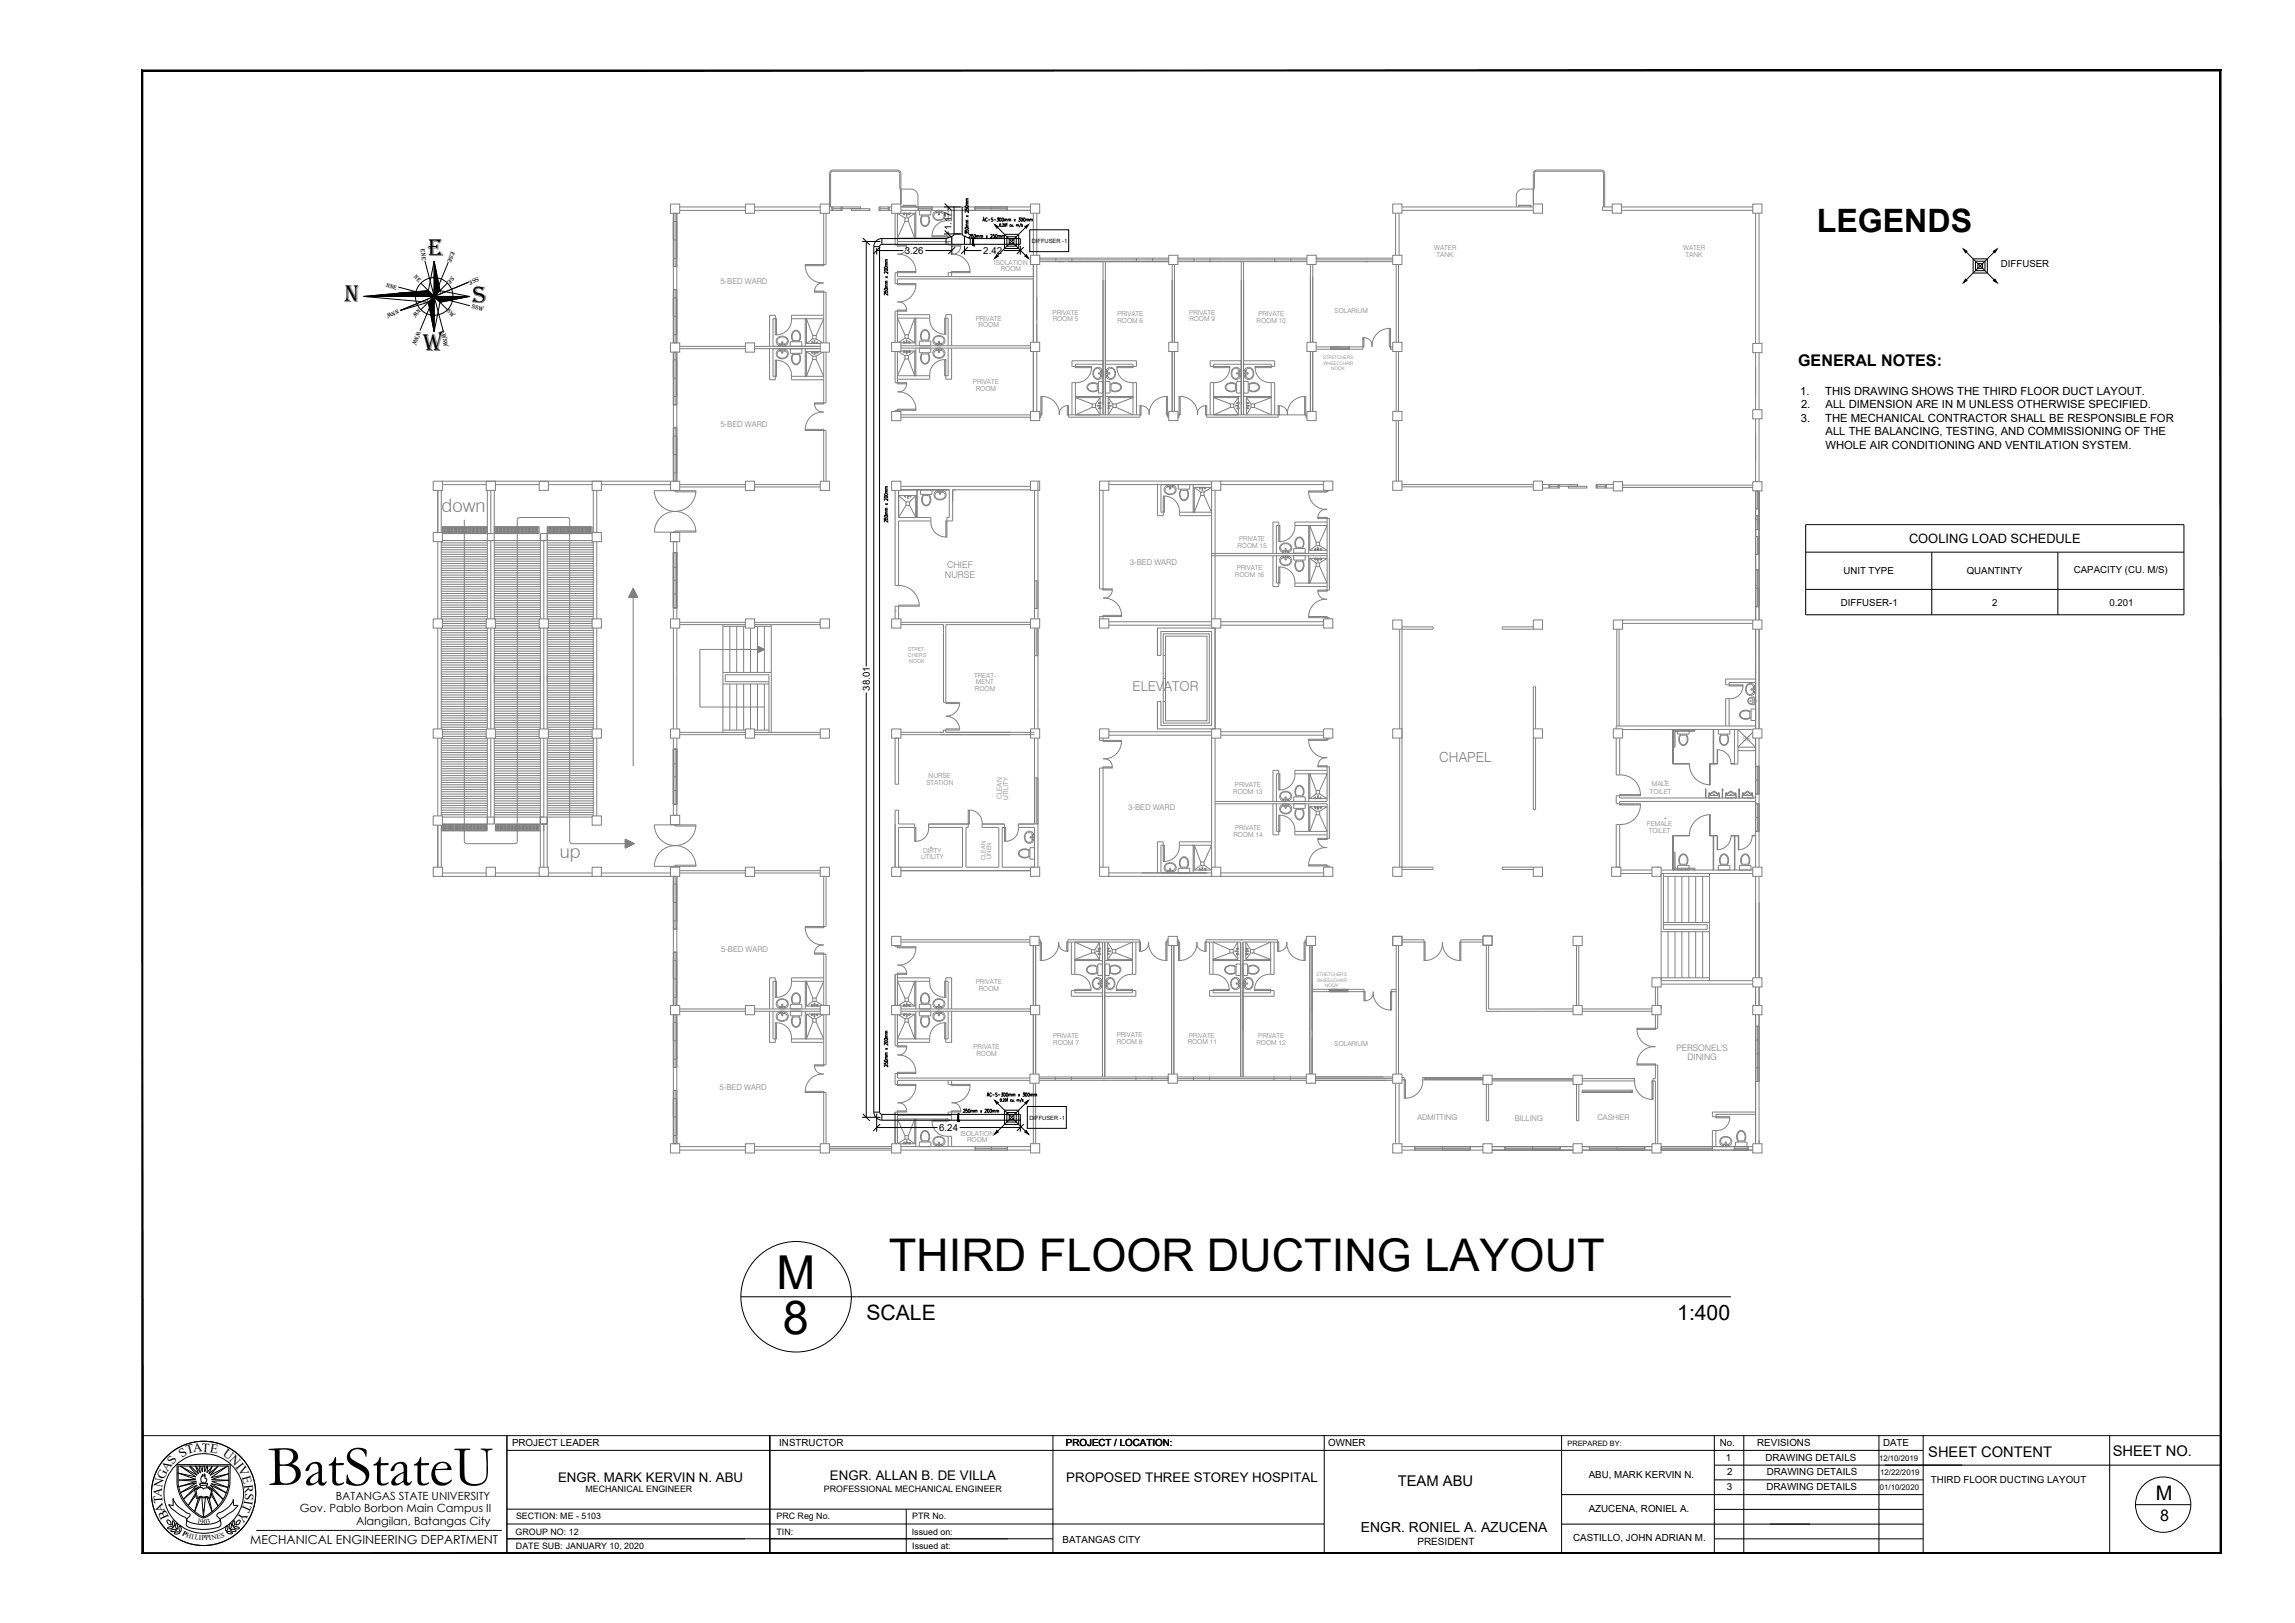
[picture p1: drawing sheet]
<svg xmlns="http://www.w3.org/2000/svg" width="420mm" height="297mm" viewBox="0 0 420 297" stroke-linecap="round" stroke-linejoin="round" font-family="sans-serif">
<defs><g id="words">
<text font-size="10.6" x="49" y="271.8">BatStateU</text>
<g font-size="8.6">
<text x="142.2" y="236">M</text>
<text x="143.3" y="244.1">8</text>
</g>
<text font-size="8.2" x="162.7" y="232.6">THIRD FLOOR DUCTING LAYOUT</text>
<text font-size="5.9" x="332.6" y="42.5">LEGENDS</text>
<g font-size="4.5">
<text x="78.3" y="46.9">E</text>
<text x="63.1" y="55.3">N</text>
<text x="86.5" y="55.4">S</text>
<text x="77.4" y="64.2">W</text>
</g>
<g font-size="3.9">
<text x="158.6" y="241.6">SCALE</text>
<text x="307.1" y="241.6">1:400</text>
</g>
<text font-size="3.7" x="394.7" y="274.6">M</text>
<g font-size="3.4" fill="#808080">
<text x="80.8" y="93.7">down</text>
<text x="102.5" y="157">up</text>
</g>
<g font-size="2.9">
<text x="329.2" y="67.1">GENERAL NOTES:</text>
<text x="395.5" y="278.3">8</text>
</g>
<g font-size="2.7">
<text x="353" y="266.7">SHEET CONTENT</text>
<text x="386.8" y="266.4">SHEET NO.</text>
<text x="255.9" y="271.9">TEAM ABU</text>
</g>
<g font-size="2.5" fill="#808080">
<text x="207.3" y="126.4">ELEVATOR</text>
<text x="263.5" y="139.5">CHAPEL</text>
</g>
<text font-size="2.5" x="249.2" y="280.5">ENGR. RONIEL A. AZUCENA</text>
<g font-size="2.4">
<text x="349.5" y="99.4">COOLING LOAD SCHEDULE</text>
<text x="102.2" y="271.2">ENGR. MARK KERVIN N. ABU</text>
<text x="151.9" y="270.9">ENGR. ALLAN B. DE VILLA</text>
<text x="195.2" y="271.3">PROPOSED THREE STOREY HOSPITAL</text>
</g>
<g font-size="2.3">
<text x="30.6" y="269.4" transform="rotate(-56 30.6 269.4)">A</text>
<text x="31.7" y="268.1" transform="rotate(-57 31.7 268.1)">S</text>
<text x="33.3" y="266.8" transform="rotate(-33 33.3 266.8)">S</text>
<text x="34.3" y="266.2" transform="rotate(-15 34.3 266.2)">T</text>
<text x="35.4" y="265.8" transform="rotate(-6 35.4 265.8)">A</text>
<text x="36.9" y="265.7" transform="rotate(3 36.9 265.7)">T</text>
<text x="38.4" y="265.8" transform="rotate(11 38.4 265.8)">E</text>
<text x="40.7" y="266.4" transform="rotate(36 40.7 266.4)">U</text>
<text x="41.9" y="267.3" transform="rotate(46 41.9 267.3)">N</text>
<text x="43.1" y="268.4" transform="rotate(52 43.1 268.4)">I</text>
<text x="43.5" y="268.9" transform="rotate(62 43.5 268.9)">V</text>
<text x="29.6" y="274" transform="rotate(-85 29.6 274)">A</text>
<text x="29.7" y="272.3" transform="rotate(-78 29.7 272.3)">N</text>
<text x="29.8" y="275.1" transform="rotate(-94 29.8 275.1)">T</text>
<text x="30.1" y="270.9" transform="rotate(-66 30.1 270.9)">G</text>
<text x="44.3" y="270.3" transform="rotate(75 44.3 270.3)">E</text>
<text x="44.7" y="275.2" transform="rotate(114 44.7 275.2)">T</text>
<text x="44.7" y="271.7" transform="rotate(84 44.7 271.7)">R</text>
<text x="44.8" y="274.5" transform="rotate(100 44.8 274.5)">I</text>
<text x="44.9" y="273.2" transform="rotate(94 44.9 273.2)">S</text>
<text x="30.3" y="276.5" transform="rotate(-110 30.3 276.5)">A</text>
<text x="31" y="277.7" transform="rotate(-115 31 277.7)">B</text>
<text x="44.1" y="276.5" transform="rotate(122 44.1 276.5)">Y</text>
<text x="45.8" y="282.6">MECHANICAL ENGINEERING DEPARTMENT</text>
</g>
<g font-size="2.1">
<text x="329.6" y="72.2">1.</text>
<text x="329.7" y="77.2">3.</text>
<text x="329.7" y="74.7">2.</text>
<text x="334.2" y="72.2">THIS DRAWING SHOWS THE THIRD FLOOR DUCT LAYOUT.</text>
<text x="334.2" y="77.2">THE MECHANICAL CONTRACTOR SHALL BE RESPONSIBLE FOR</text>
<text x="334.2" y="74.7">ALL DIMENSION ARE IN M UNLESS OTHERWISE SPECIFIED.</text>
<text x="334.2" y="82.2">WHOLE AIR CONDITIONING AND VENTILATION SYSTEM.</text>
<text x="334.2" y="79.7">ALL THE BALANCING, TESTING, AND COMMISSIONING OF THE</text>
<text x="61.5" y="274.5">BATANGAS STATE UNIVERSITY</text>
<text x="54.9" y="276.8">Gov. Pablo Borbon Main Campus II</text>
<text x="65.2" y="279.1">Alangilan, Batangas City</text>
</g>
<g font-size="1.8">
<text x="165.7" y="46.5">3.26</text>
<text x="174.2" y="42.2" transform="rotate(-90 174.2 42.2)">1.17</text>
<text x="180" y="46.5">2.42</text>
<text x="366.3" y="48.9">DIFFUSER</text>
<text x="337.5" y="105.1">UNIT TYPE</text>
<text x="360.1" y="105.1">QUANTINTY</text>
<text x="379.7" y="104.9">CAPACITY (CU. M/S)</text>
<text x="337" y="110.8">DIFFUSER-1</text>
<text x="364.7" y="110.8">2</text>
<text x="386.2" y="110.8">0.201</text>
<text x="159.2" y="126.4" transform="rotate(-90 159.2 126.4)">38.01</text>
<text x="172" y="207">6.24</text>
<text x="93.7" y="264.6">PROJECT LEADER</text>
<text x="142.7" y="264.7">INSTRUCTOR</text>
<text x="195.1" y="264.7">PROJECT / LOCATION:</text>
<text x="243.2" y="264.7">OWNER</text>
<text x="314.9" y="264.7">No.</text>
<text x="316" y="267.3">1</text>
<text x="316.2" y="270">2</text>
<text x="321.7" y="264.7">REVISIONS</text>
<text x="323.2" y="267.4">DRAWING DETAILS</text>
<text x="344.7" y="264.7">DATE</text>
<text x="290.9" y="270.5">ABU, MARK KERVIN N.</text>
<text x="316.1" y="272.7">3</text>
<text x="323.4" y="272.7">DRAWING DETAILS</text>
<text x="323.4" y="270">DRAWING DETAILS</text>
<text x="353.5" y="271.4">THIRD FLOOR DUCTING LAYOUT</text>
<text x="290.9" y="276.8">AZUCENA, RONIEL A.</text>
<text x="194.5" y="282.4">BATANGAS CITY</text>
<text x="259.5" y="282.8">PRESIDENT</text>
<text x="288" y="282.1">CASTILLO, JOHN ADRIAN M.</text>
</g>
<g font-size="1.7" fill="#808080">
<text x="173" y="105.7">NURSE</text>
<text x="173.4" y="103.9">CHIEF</text>
</g>
<g font-size="1.6" fill="#808080">
<text x="306.9" y="192.3">PERSONEL'S</text>
<text x="308.9" y="194.1">DINING</text>
</g>
<g font-size="1.6">
<text x="107.2" y="273">MECHANICAL ENGINEER</text>
<text x="150.8" y="273">PROFESSIONAL MECHANICAL ENGINEER</text>
<text x="94.4" y="280.8">GROUP NO: 12</text>
<text x="94.5" y="278">SECTION: ME - 5103</text>
<text x="142.2" y="278.1">PRC Reg No.</text>
<text x="142.2" y="280.9">TIN:</text>
<text x="166.9" y="280.8">Issued on:</text>
<text x="167" y="278">PTR No.</text>
<text x="94.5" y="283.6">DATE SUB: JANUARY 10, 2020</text>
<text x="167" y="283.6">Issued at:</text>
</g>
<g font-size="1.5" fill="#808080">
<text x="131.9" y="52">5-BED WARD</text>
<text x="131.9" y="78.1">5-BED WARD</text>
<text x="206.9" y="103.5">3-BED WARD</text>
<text x="206.5" y="148.3">3-BED WARD</text>
<text x="132" y="174.2">5-BED WARD</text>
<text x="131.7" y="199.5">5-BED WARD</text>
</g>
<g font-size="1.4" fill="#808080">
<text x="259.5" y="205">ADMITTING</text>
<text x="277.3" y="205.2">BILLING</text>
<text x="292.5" y="205.1">CASHIER</text>
</g>
<g font-size="1.4">
<text x="344" y="267.3">12/10/2019</text>
<text x="344.2" y="270">12/22/2019</text>
<text x="344.2" y="272.7">01/10/2020</text>
</g>
<g font-size="1.3">
<text x="287" y="264.6">PREPARED BY:</text>
<text x="33.3" y="280.9" transform="rotate(28 33.3 280.9)">P</text>
<text x="34" y="281.3" transform="rotate(18 34 281.3)">H</text>
<text x="35" y="281.6" transform="rotate(10 35 281.6)">I</text>
<text x="35.6" y="281.7" transform="rotate(9 35.6 281.7)">L</text>
<text x="36.1" y="278.7" transform="rotate(9 36.1 278.7)">1</text>
<text x="36.4" y="281.9" transform="rotate(1 36.4 281.9)">I</text>
<text x="36.7" y="278.8">90</text>
<text x="36.9" y="281.9">P</text>
<text x="37.6" y="281.9" transform="rotate(-8 37.6 281.9)">PI</text>
<text x="38" y="278.8" transform="rotate(-15 38 278.8)">3</text>
<text x="38.8" y="281.8" transform="rotate(-13 38.8 281.8)">N</text>
<text x="39.8" y="281.6" transform="rotate(-14 39.8 281.6)">ES</text>
</g>
<g font-size="1.2" fill="#808080">
<text x="262.6" y="45.8">WATER</text>
<text x="263" y="47">TANK</text>
<text x="308.2" y="45.8">WATER</text>
<text x="308.6" y="47">TANK</text>
<text x="182" y="48.4">ISOLATION</text>
<text x="183.2" y="49.7">ROOM</text>
<text x="178.6" y="58.7">PRIVATE</text>
<text x="179.2" y="59.9">ROOM</text>
<text x="192.7" y="57.6">PRIVATE</text>
<text x="192.7" y="58.8">ROOM 5</text>
<text x="204.6" y="57.9">PRIVATE</text>
<text x="204.6" y="59.1">ROOM 6</text>
<text x="217.7" y="57.6">PRIVATE</text>
<text x="217.8" y="58.8">ROOM 9</text>
<text x="230.1" y="59.1">ROOM 10</text>
<text x="230.4" y="57.8">PRIVATE</text>
<text x="244.3" y="57.4">SOLARIUM</text>
<text x="178.1" y="70.3">PRIVATE</text>
<text x="178.7" y="71.6">ROOM</text>
<text x="226.6" y="100.3">ROOM 15</text>
<text x="226.9" y="99.1">PRIVATE</text>
<text x="226.1" y="105.5">ROOM 16</text>
<text x="226.4" y="104.3">PRIVATE</text>
<text x="178.3" y="124">TREAT-</text>
<text x="178.6" y="125.2">MENT</text>
<text x="178.5" y="126.4">ROOM</text>
<text x="319.1" y="135.5">SS</text>
<text x="169.6" y="143.6">STATION</text>
<text x="170" y="142.4">NURSE</text>
<text x="302.4" y="143.9">MALE</text>
<text x="183.4" y="146.2" transform="rotate(-90 183.4 146.2)">CLEAN</text>
<text x="184.6" y="146.4" transform="rotate(-90 184.6 146.4)">UTILITY</text>
<text x="225.8" y="145.3">ROOM 13</text>
<text x="226.1" y="144.1">PRIVATE</text>
<text x="302" y="145.3">TOILET</text>
<text x="225.8" y="153.2">ROOM 14</text>
<text x="226.1" y="151.9">PRIVATE</text>
<text x="301.5" y="151.1">FEMALE</text>
<text x="301.9" y="152.5">TOILET</text>
<text x="168.6" y="157.3">UTILITY</text>
<text x="169" y="156.1">DIRTY</text>
<text x="178.7" y="180.1">PRIVATE</text>
<text x="179.2" y="181.4">ROOM</text>
<text x="192.8" y="190">PRIVATE</text>
<text x="192.8" y="191.2">ROOM 7</text>
<text x="204.4" y="189.8">PRIVATE</text>
<text x="204.5" y="191">ROOM 8</text>
<text x="217.4" y="191.1">ROOM 11</text>
<text x="217.6" y="189.9">PRIVATE</text>
<text x="230" y="191.2">ROOM 12</text>
<text x="230.4" y="189.9">PRIVATE</text>
<text x="244.3" y="191.5">SOLARIUM</text>
<text x="178.2" y="192">PRIVATE</text>
<text x="178.8" y="193.3">ROOM</text>
<text x="175.8" y="207.9">ISOLATION</text>
<text x="177.1" y="209.1">ROOM</text>
</g>
<g font-size="1.1">
<text x="77" y="45.6" transform="rotate(81 77 45.6)">ene</text>
<text x="82.6" y="46" transform="rotate(113 82.6 46)">ese</text>
<text x="188.9" y="44.5">DIFFUSER -1</text>
<text x="70.6" y="52.5" transform="rotate(15 70.6 52.5)">nne</text>
<text x="75.7" y="50.8" transform="rotate(45 75.7 50.8)">nE</text>
<text x="82.7" y="50.5" transform="rotate(135 82.7 50.5)">se</text>
<text x="87.5" y="50.7" transform="rotate(158 87.5 50.7)">sse</text>
<text x="72.8" y="56.6" transform="rotate(158 72.8 56.6)">nnw</text>
<text x="76.6" y="56.4" transform="rotate(135 76.6 56.4)">nw</text>
<text x="81.7" y="57" transform="rotate(45 81.7 57)">sw</text>
<text x="86.3" y="56.4" transform="rotate(15 86.3 56.4)">ssw</text>
<text x="76.3" y="60.6" transform="rotate(113 76.3 60.6)">wnw</text>
<text x="80.9" y="61.1" transform="rotate(81 80.9 61.1)">wsw</text>
<text x="188.4" y="204.9">DIFFUSER -1</text>
</g>
<g font-size="1.1" fill="#808080">
<text x="180.4" y="157.4" transform="rotate(-90 180.4 157.4)">CLEAN</text>
<text x="181.5" y="157.2" transform="rotate(-90 181.5 157.2)">LINEN</text>
</g>
<g font-size="1" fill="#808080">
<text x="166.3" y="119.2">STRET-</text>
<text x="166.2" y="120.3">CHER'S</text>
<text x="166.4" y="121.4">NOOK</text>
</g>
<g font-size=".9" fill="#808080">
<text x="242.2" y="65.8">STRETCHER'S</text>
<text x="242.3" y="66.7">WHEELCHAIR</text>
<text x="243.7" y="67.7">NOOK</text>
<text x="241" y="178.7">STRETCHER'S</text>
<text x="241.1" y="179.7">WHEELCHAIR</text>
<text x="242.5" y="180.6">NOOK</text>
</g>
</g></defs>
<!-- layer: 0 -->
<g fill="none" stroke="#808080" stroke-width=".18">
<path d="M122.7 37.3h1.7v1.7h-1.7zM123.3 39h.6v9.8h-.6zM123.3 39v23.8M123.6 39v9.8M123.9 39v23.8M124.4 38.5h12.1M124.4 37.9h12.1M136.5 37.3h1.6v1.7h-1.6zM138.1 38.5h12.1M138.1 37.9h12.1M150.2 37.3h1.6v1.7h-1.6zM150.8 39v9.6"/>
<path d="M151.2 39v9.4h-.4M151.8 38.5h.5M152.1 31.8v6.1M152.1 31.8v-.3l.4-.2h11.8l.4 .2v.3l.1 2.8h2a1.26 1.26 0 0 1 1.3 1.3v2M152.3 37.9h.2v.6h-.2zM152.5 38.5h1.5M152.5 37.9h1.5M152.5 38.2h1.5M154 37.9h.2v.6h-.2zM154.2 37.9h3.3v.3h-3.3zM155.9 38.2h3.3v.3h-3.3zM160.9 37.9h.2v.6h-.2z"/>
<path d="M161.1 38.5h1.5M161.1 37.9h1.5M161.1 38.2h1.5M162.6 37.9h.2v.6h-.2zM162.8 38.5h.4M162.8 37.9h.4M163.2 37.3h1.7v1.7h-1.7zM163.9 39v5.8h.4M164.9 34.6v2.7v-5.5a.63 .63 0 0 0-.6-.7h-11.8a.63 .63 0 0 0-.6 .7l-.1 6.1h.5M164.9 38.5h23.8M164.9 39h2.8M164.9 37.9h23.8"/>
<path d="M165.4 37.9v-.4v.4M165.4 39h.1M165.4 39v.1M165.4 39.2v.1h.2M165.4 37.7h2.1M165.4 37.6h2.1M165.4 39.2h.1M165.4 39.1v.1M165.4 39.2h.2M165.4 39.1h.2M165.5 39.1v.1M165.5 39.2v.1"/>
<path d="M165.5 39.2h.1M165.5 39.3h.1M165.5 39.1h.1M165.6 39.1v.2M165.6 39.1h.1M165.6 39.1v.1M165.6 39.2h.1M165.6 39h.1M165.6 39.2v.1M165.6 39v.1M165.7 39.9h.6v.6h-.6zM165.7 39.9l-1.4-.9v6"/>
<path d="M165.9 39v.3M165.9 39.1h.2M165.9 39.6h.1M165.9 39.3h.1M165.9 39.2h.1M165.9 39.1v.1M165.9 39.1h.1M165.9 39.2v.1M165.9 39.4h.1M165.9 39.1v.3M165.9 39.4v.2M166 39.1v.3"/>
<path d="M166 39.3h.1M166 39.2h.1M166 39.1h.1M166 39.4l.1 .2M166 39.2l.1 .1M166.1 39.1v.1M166.1 39.6h-.2M166.1 39l-.1 .3M166.4 39h.1M166.4 39v.1M166.4 39.2h.1M166.4 39.1h.1"/>
<path d="M166.4 39.1v.1M166.4 39.1v.2M166.5 39.3h.1M166.5 39.1h.1M166.5 39.2h.1M166.5 39.1v.2l-.1-.1M166.5 39.1v.1M166.5 39h.1M166.5 39v.1M167.5 37.9v-.4l.1 .4M167.7 38.5v5.1h-.2v-4.6l-1.2 .9M168.1 37.9h2.5v.6h-2.5z"/>
<path d="M168.1 38.2h2.5M168.1 37.9v.6M168.3 38.5v.8h2.1v-.8M168.9 39.6h.8a.98 .98 0 0 1 .4 1 .98 .98 0 0 1-.9 .7l-.4-.3-.1-.5v-.6zM168.9 39.3a1.27 1.27 0 0 0 .5 2.2 1.27 1.27 0 0 0 .4-2.2M170.6 37.9v.6M171 38.9a1.11 1.11 0 0 1 1.3-.3 1.11 1.11 0 0 1 .6 1.2 1.11 1.11 0 0 1-1.3 .5 1.11 1.11 0 0 1-.7-1.2zM171.8 38.9h-.4a.71 .71 0 0 0-.4 .9 .71 .71 0 0 0 .9 .4 .71 .71 0 0 0 .9-.4 .71 .71 0 0 0-.4-.9h-.4M171.8 39.2l.1 .1 .1-.1M171.8 39.3v-.5l.1-.1 .1 .1-.1 .5M171.9 39.3h.1M173.6 38.5v1.9h.6v-1.9"/>
<path d="M178.5 37.9h5.9v.6h-5.9zM178.5 38.2h5.9M178.5 37.9v.6M181.4 37.9v.6M184.4 37.9v.6M188.7 37.3h1.6v1.7h-1.6zM189.2 39v7.7M189.8 39v7.7M255 37.3h1.7v1.7h-1.7zM255.5 39v7.7M256.1 39v7.7M256.7 38.5h24"/>
<path d="M256.7 37.9h24M277.6 35.9a1.26 1.26 0 0 1 1.3-1.3h2v-2.8l.2-.4 .2-.1h11.8l.3 .1 .2 .4v6.1M277.6 35.9v2M278 37.9v-.4l.1 .4M278.1 37.7h2.1M278.1 37.6h2.1M280.2 37.9v-.4l.1 .4M280.7 37.3h1.7v1.7h-1.7zM280.7 34.6v2.7v-5.5a.63 .63 0 0 1 .6-.7h11.9a.63 .63 0 0 1 .6 .7v6.1M295.2 37.3h1.6v1.7h-1.6zM295.2 37.9h-1.8v.6h1.8M296.8 38.5h24.1"/>
<path d="M296.8 37.9h24.1M320.9 37.3h1.7v1.7h-1.7zM321.4 39v23.9M322 39v23.9M123.3 53h.6v9.8h-.6zM123.3 48.8h.6M123.3 53h.6M123.3 40.5h.6M123.3 47.3h.6M123.3 43.9h.6M123.3 54.5h.6M123.3 57.9h.6"/>
<path d="M123.6 53v9.8M141.9 58.3h.3v3h-.3zM141.9 58.3h-.4v5.1M141.9 58.3v-.6h-1v5.7M144.9 58.3h5.9l-1.4 3.1M144.9 58.3a2.75 2.75 0 0 1-2.7 3M147.4 48.6a3.2 3.2 0 0 0 3.4 3.2M147.4 48.4h3.4v.2h-3.4zM147.6 58.3l1.2 3.1M149.1 53.3h1.7v.2h-1.7zM150.8 53.5h.4v9.3M150.8 53.3v9.5"/>
<path d="M150.8 57.7h-5.9v.6M150.8 51.8a1.49 1.49 0 0 0-1.7 1.5M164.3 51.9h3.4v.2h-3.4zM164.3 56.7h1.7v.3h-1.7zM164.3 49.7h3.4v.2h-3.4zM164.3 44.8h1.7v.2h-1.7zM164.3 49.7v.9h24.9M164.3 56.7v5.9M164.3 49.9h-.4v2h.4M164.3 57h-.4v5.6M164.3 57.6h5.9v.6M164.3 44.2h9.9"/>
<path d="M164.3 55.3a1.49 1.49 0 0 1 1.7 1.4M165.7 40.5l-1.4 3.1h9.3v-.2M166 45a1.49 1.49 0 0 1-1.7 1.5 3.2 3.2 0 0 1 3.4 3.2M166.3 40.5l1.2 3.1M167.5 58.2l-1.2 3.1M167.7 52.1a3.2 3.2 0 0 1-3.4 3.2M170.2 58.2h-5.9l1.4 3.1M170.2 58.2a2.75 2.75 0 0 0 2.7 3M170.6 43.1h3v.3h-3zM172.9 58.2h.3v3h-.3zM173.2 58.2v-.6h1v5.7M173.2 58.2h.4v5.1"/>
<path d="M173.6 44.2v.6h.6M173.6 50.6v-.7h.6v.7M173.6 43.4h.6v1.4M173.6 40.4a2.75 2.75 0 0 0-3 2.7M174.2 49.7h3.4v.2h-3.4zM174.2 44.8h1.7v.2h-1.7zM175.9 45a1.48 1.48 0 0 1-1.7 1.5 3.2 3.2 0 0 1 3.4 3.2M188.7 46.7h1.6v1.7h-1.6zM189.2 48.4v14.2M189.2 51.1h-24.9v1M189.8 48.4v14.2M190.3 47.3h.1"/>
<path d="M190.3 47.9h23.7M190.3 47.3h23.7M190.3 47.6h23.7M193.3 47.3v.6M196.1 47.9h.1M196.2 47.3v.6M201.9 47.9v28M202.4 47.9v28M208.1 47.3v.6M208.2 47.9h.1M211 47.3v.6M214 46.7h1.6v1.7h-1.6z"/>
<path d="M214.6 48.4v14.2M215 48.4v14.2M215.6 47.3h.1M215.6 47.9h23.7M215.6 47.3h23.7M215.6 47.6h23.7M218.6 47.3v.6M221.4 47.9h.1M221.6 47.3v.6M227.2 47.9v28M227.7 47.9v28M233.4 47.3v.6"/>
<path d="M233.5 47.9h.1M236.3 47.3v.6M239.3 46.7h1.7v1.7h-1.7zM239.9 48.4v14.2M240.3 48.4v14.2M241 47.3h.1M241 47.9h14M241 47.3h14M241 47.6h14M255 46.7h1.7v1.7h-1.7zM255.6 48.4v14.2M256 48.4v14.2"/>
<path d="M122.7 62.8h1.7v1.6h-1.7zM123.3 64.4h.6v9.7h-.6zM123.3 78.3h.6v9.8h-.6zM123.3 64.4v23.7M123.3 61.3h.6M123.3 74.1h.6M123.3 78.3h.6M123.3 65.8h.6M123.3 72.6h.6M123.3 69.2h.6M123.3 79.8h.6M123.6 64.4v9.7"/>
<path d="M123.6 78.3v9.8M123.9 64.4v23.7M124.4 63.4h12.1M124.4 63.8h12.1M136.5 62.8h1.6v1.6h-1.6zM138.1 63.4h12.1M138.1 63.8h12.1M140.9 63.8v5.7h1v-.6M141.5 63.8v5.1h.4M141.9 65.9h.3v3h-.3zM142.2 65.9a2.75 2.75 0 0 1 2.7 3M142.2 62.8l.6 .5"/>
<path d="M142.2 65.1l.6 .5M142.2 62.1v.7M142.2 64.4v.7M142.7 64.2h.4M142.7 64.2a.71 .71 0 0 0-.4 .9 .71 .71 0 0 0 .9 .4 .71 .71 0 0 0 .9-.4 .71 .71 0 0 0-.3-.9M142.8 61.6h.8M142.8 63.3h.8M142.8 65.6h.8M142.8 63.9h.8M142.8 61.6l-.6 .5M142.8 63.9l-.6 .5M143.1 63h-.4a.71 .71 0 0 1-.4-.9 .71 .71 0 0 1 .9-.4 .71 .71 0 0 1 .9 .4 .71 .71 0 0 1-.3 .9h-.5"/>
<path d="M143.1 64.5v.1M143.1 62.6h.2M143.1 64.6h.2M143.1 62.6v.1M143.2 62.6l-.1 .5 .2 .1v-.1M143.2 64.6h.1M143.3 62.6v.5M143.3 62.6v.1M143.3 64.5v.1M143.3 64.2h.4M143.3 64.1v.6M143.3 64.1v-.1l-.2 .1 .1 .6"/>
<path d="M143.7 61.6a.88 .88 0 0 1 .6 .9 .88 .88 0 0 1-.6 .8M143.7 63.9a.88 .88 0 0 1 .6 .8 .88 .88 0 0 1-.6 .9M144.7 63.4v-.9h2.1v.9M144.7 63.8v.9h2.1v-.9M144.9 68.9v.6h5.9M145.3 64.9h.8a.98 .98 0 0 1 .3 1 .98 .98 0 0 1-.8 .7l-.4-.3-.2-.5 .1-.6zM145.3 62.5a1.27 1.27 0 0 1 .4-2.1 1.27 1.27 0 0 1 .5 2.1M145.3 64.6a1.27 1.27 0 0 0 .4 2.2 1.27 1.27 0 0 0 .5-2.2M145.3 60.8a.71 .71 0 0 1 .9-.1 .71 .71 0 0 1 .3 .8l-.3 .8h-.8a1.11 1.11 0 0 1-.1-1.5zM147.4 78.6h3.4v.2h-3.4zM147.4 63.8v5.1h.2v-4.6l1.2 .9M147.4 62.9h2.8"/>
<path d="M147.4 64.3h2.8M148.6 64.3h.1M148.6 62.9h.1M148.6 62.6v.2M148.6 64.6h.1M148.6 64.3v.1M148.6 62.6h.1M148.6 62.7h.1M148.6 64.5h.1M148.6 64.4h.1M148.6 62.8h.1M148.6 62.6v.1"/>
<path d="M148.6 64.4v.2M148.6 64.5v.1M148.7 64.5h-.1M148.7 62.7h-.1M148.7 64.5h.1M148.7 62.7h.1M148.7 64.6h.1M148.7 62.6h.1M148.7 64.4v.2M148.7 64.4h.1M148.7 64.5v.1M148.7 62.8h.1"/>
<path d="M148.7 62.6v.1M148.7 64.3h.1M148.7 62.9h.1M148.7 62.6v.2M148.7 64.3v.1M148.8 62l-1.2 .9v-4.6h-.2v5.1M148.8 61.4h.6v.6h-.6zM148.8 65.2h.6v.6h-.6zM148.8 65.8l-1.2 3.1M149 64.3l.2 .1M149 64.9h.1M149 64.9h.2"/>
<path d="M149.1 64.5h.1M149.1 62.7h.1M149.1 64.6h.1M149.1 62.5l-.1-.2h.2v.2M149.1 64.7h.1M149.1 62.5v.3M149.1 64.5v.1M149.1 64.4h.1M149.1 64.7l-.1 .2M149.1 62.5h.1M149.1 64.5l-.1 .1M149.1 64.4v.3"/>
<path d="M149.1 73.7h1.7v.2h-1.7zM149.1 73.9a1.49 1.49 0 0 0 1.7 1.5M149.1 62.6h.1M149.2 64.6h.1M149.2 62.5v.4M149.2 64.7v.2M149.2 64.5h.1M149.2 62.7h.1M149.2 64.5v.1M149.2 62.8l-.2 .1M149.2 62.6v.1M149.2 64.9h.1"/>
<path d="M149.2 64.3v.4M149.4 62l1.2 .8M149.4 65.8l1.4 3.1h-5.9M149.5 64.3h.1M149.5 62.9h.1M149.5 64.6h.2M149.5 64.3v.1M149.5 62.6h.2M149.5 62.7h.1M149.5 62.6v.1M149.5 64.5h.1M149.5 64.6h.1"/>
<path d="M149.5 62.6v.2M149.5 64.4h.1M149.5 64.5v.1M149.5 64.4v.2M149.6 64.5h.1M149.6 62.7v-.1v.1M149.6 62.7h.1M149.6 62.8h.1M149.6 64.4h.1M149.6 64.6h.1M149.6 62.6v.2h-.1M149.6 64.4l.1 .2"/>
<path d="M149.6 64.5l.1 .1M149.7 64.5h-.1M149.7 64.3h.1M149.7 62.9h.1M149.7 64.3l-.1 .1M149.7 62.7h-.1M149.7 64.5h.1M149.7 62.7h.1M149.7 62.6l-.1 .1M150.2 62.8h1.6v1.6h-1.6zM150.6 64.4l-1.2 .8M150.8 75.4a3.2 3.2 0 0 0-3.4 3.2"/>
<path d="M150.8 78.8h.4v9.3M150.8 64.4v9.5M150.8 78.6v9.5M151.2 64.4v9.3h-.4M163.2 62.6h1.7v1.7h-1.7zM163.2 75.3h1.7v1.7h-1.7zM163.9 64.3v5.7h.4M164.3 74.9h3.4v.2h-3.4zM164.3 70h1.7v.2h-1.7zM164.3 64.3v5.9M164.3 74.9v.4M164.3 75.1h-.4v.2"/>
<path d="M164.5 64.3l1.2 .8M164.9 64.2h2.8M164.9 63.7h23.8M164.9 63.3h23.8M164.9 62.8h2.8M164.9 76.4h23.8M164.9 75.9h23.8M165.4 62.8h.1M165.4 64.2h.1M165.4 64.5h.2M165.4 64.2v.2M165.4 64.5h.1"/>
<path d="M165.4 64.4v.1M165.4 62.6h.1M165.4 64.3v.1M165.4 64.3h.1M165.4 62.6h.2M165.4 62.7h.2M165.4 62.7v.1M165.4 64.3h.2M165.5 62.6v.1M165.5 64.4l-.1 .1M165.5 64.4h.1M165.5 62.6h.1"/>
<path d="M165.5 64.5h.1M165.5 62.5v.1M165.5 62.5h.1M165.5 64.4v.1M165.6 64.5h.1M165.6 62.5v.2M165.6 64.4v.1M165.6 62.6h.1M165.6 64.3v.1M165.6 62.7h.1M165.6 62.7v.1M165.6 64.4h-.2"/>
<path d="M165.6 64.4h.1M165.6 62.5h-.1M165.6 62.8h.1M165.6 64.2h.1M165.6 64.2l-.1 .2M165.6 62.5h-.2l.2 .2M165.6 62.5v.1M165.7 65.1h.6v.6h-.6zM165.7 61.3h.6v.6h-.6zM165.7 65.7l-1.4 3.1h5.9M165.7 61.9l-1.2 .7M165.9 64.2v.3"/>
<path d="M165.9 62.2v.2M165.9 62.2h.2M165.9 62.7h.2M165.9 64.3h.2M165.9 64.8h.2M165.9 64.8h.1M165.9 62.2h.1M165.9 64.5h.1M165.9 62.5h.1M165.9 62.6v.1M165.9 62.5v.1M165.9 62.6h.1"/>
<path d="M165.9 64.3v.1M165.9 64.3h.1M165.9 64.4h.1M165.9 62.5v.3M165.9 64.4v.1M165.9 64.6h.1M165.9 62.4v.3M165.9 64.3v.3M165.9 62.4h.1M165.9 64.6v.2M166 70.2a1.49 1.49 0 0 1-1.7 1.5 3.2 3.2 0 0 1 3.4 3.2M166 64.4h.1"/>
<path d="M166 62.4v.3M166 64.3v.3M166 62.5h.1M166 62.6h.1M166 64.6l.1 .2M166 62.4h-.1M166 64.6h.1M166 64.3h.1M166 64.5h.1M166 62.5l.1 .3M166 64.4l.1 .1M166.1 64.5h-.1"/>
<path d="M166.1 62.6l-.1 .1M166.1 64.3v.1M166.1 62.5l-.1 .1M166.1 62.2l-.1 .2M166.1 64.2v.3M166.3 61.9l1.2 .9v-4.6h.2v5.1M166.3 65.7l1.2 3.1M166.4 62.8h.1M166.4 64.2h.1M166.4 64.5h.1M166.4 64.2v.2M166.4 64.4h.1"/>
<path d="M166.4 64.3h.1M166.4 64.4v.1M166.4 62.6h.1M166.4 62.7v.1M166.4 62.7h.1M166.4 62.5v.2M166.5 64.5h.1M166.5 64.4h.1M166.5 62.6h.1M166.5 62.5h.1M166.5 64.3h.1M166.5 62.7v.1"/>
<path d="M166.5 62.6l-.1-.1h.1v.2M166.5 62.8h.1M166.5 64.2h.1M166.5 64.2v.3M167.7 63.7v5.1h-.2v-4.6l-1.2 .9M168.3 63.3v-.9h2.1v.9M168.3 63.7v.9h2.1v-.9M168.9 64.8h.8a.98 .98 0 0 1 .4 1 .98 .98 0 0 1-.9 .7l-.4-.3-.1-.5v-.6zM168.9 64.5a1.27 1.27 0 0 0 .5 2.2 1.27 1.27 0 0 0 .4-2.2M168.9 62.4a1.27 1.27 0 0 1 .5-2.1 1.27 1.27 0 0 1 .4 2.1M168.9 60.7a.71 .71 0 0 1 .9-.1 .71 .71 0 0 1 .3 .8l-.3 .8h-.8a1.11 1.11 0 0 1-.1-1.5zM170.2 68.8v.6h-5.9"/>
<path d="M171 62a.64 .64 0 0 0 .4 .9h.4M171 62a1.08 1.08 0 0 1 1.8 0M171.5 63.8h.8M171.5 61.5h.8M171.5 63.8a.97 .97 0 0 0-.6 1.3 .97 .97 0 0 0 1.4 .4 .88 .88 0 0 0 .7-.9 .88 .88 0 0 0-.7-.8M171.5 61.5a.97 .97 0 0 0-.6 1.3 .97 .97 0 0 0 1.4 .4 .88 .88 0 0 0 .7-.8 .88 .88 0 0 0-.7-.9M171.8 64.1h-.4a.71 .71 0 0 0-.4 .9 .71 .71 0 0 0 .9 .4 .71 .71 0 0 0 .9-.4 .71 .71 0 0 0-.4-.9h-.4M171.8 64.4v.1M171.8 62.6l.1-.2 .1 .2M171.8 64.5h.1M171.8 64.5v-.5l.1-.1 .1 .1-.1 .5M171.8 62.4v.6l.1 .1 .1-.1-.1-.6"/>
<path d="M171.9 64.5h.1M171.9 62.4h.1M172 64.4l-.1 .1M172.8 62a.64 .64 0 0 1-.4 .9h-.4M172.9 65.8h.3v3h-.3zM172.9 65.8a2.75 2.75 0 0 0-2.7 3M173.6 63.7v5.1h-.4M174.2 63.7v5.7h-1v-.6M188.7 62.6h1.6v1.7h-1.6zM188.7 75.3h1.6v1.7h-1.6zM189.2 64.3v11M189.8 64.3v11"/>
<path d="M190.3 76.4h.1M190.3 75.7h.1M190.3 75.9h.5M190.6 72.6h.2v3.3h-.2zM190.6 75.9v.5h-.3M190.8 72.6a3.2 3.2 0 0 1 3.1 3.3 1.48 1.48 0 0 1 1.5-1.7M195.4 74.2h.2v1.7h-.2zM195.4 75.9h13.5M195.6 75.9v.5h13.1v-.5M196.9 67.1h2.9v.2h-2.9zM196.9 70v5.9l3-1.3M196.9 70h-.7v5.9"/>
<path d="M196.9 72.8l3 1.1M199.3 70.5l.6-.3a.87 .87 0 0 1 1 .3v.7a.97 .97 0 0 1-1.1 .4 .97 .97 0 0 1-.7-.9zM199.8 67.3a2.75 2.75 0 0 1-2.9 2.7M199.9 73.9h.7v.7h-.7zM200.3 68a.66 .66 0 0 1 .5-.6 .66 .66 0 0 1 .7 .4v.4M200.3 68v.7M200.3 67.5a1.01 1.01 0 0 1 1.4 .1 1.01 1.01 0 0 1 .1 1.4 .97 .97 0 0 1-1.4 .2 .97 .97 0 0 1-.2-1.3zM200.9 74.2v.1M200.9 74.3h.1M200.9 74.2h.2M200.9 74.2h.1M201.1 74.2h.1"/>
<path d="M201.1 74.2v.1M201.1 74.3h-.2M201.1 74.2h.2M201.1 70.4a1.27 1.27 0 0 0-2.1 .5 1.27 1.27 0 0 0 2.1 .5M201.1 68.3v.1h.2M201.2 73.7h.1M201.2 73.8h.1M201.2 74.8h.1M201.2 74.7h.1M201.2 74.3h.1M201.2 74.2h.1M201.2 73.7v.1"/>
<path d="M201.2 74.7v.1M201.2 73.7h.1v.1M201.2 74.2h.2M201.2 74.3h.2M201.2 74.7h.2M201.3 73.8h.1M201.3 74.8h.1M201.3 74.3h.1M201.3 68.3h-.2M201.3 73.7h.1M201.3 74.2h.1M201.3 74.7h.1"/>
<path d="M201.3 74.2v.1h-.2M201.3 73.8h-.1M201.3 74.7l-.1 .1M201.3 74.7v.1M201.4 74.7v.1M201.4 73.8h-.2M201.4 74.8h-.2M201.4 73.8h.1M201.4 74.8h.1M201.4 74.2v.1M201.4 74.3v.1M201.4 73.7h.1"/>
<path d="M201.4 74.7h.1M201.4 73.7v.1M201.4 72.6v3.3l-.8-1.3M201.4 74.1v.1M201.5 68.4v.5a.66 .66 0 0 1-.7 .4 .66 .66 0 0 1-.5-.6M201.6 68.2l-.5 .1M201.6 68.2l.2 .1-.1 .1h-.6M201.9 72.6h-5v.2h4.5l-.8 1.1M201.9 66.7h-5v.4M201.9 66h-5.7v1.1h.7M201.9 69.8h-.8v2.1h.8M202.4 72.6h5v.2h-4.5l.8 1.1"/>
<path d="M202.4 69.8h.8v2.1h-.8M202.4 66.7h5v.4M202.4 66h5.7v1.1h-.7M202.6 67.5a1.01 1.01 0 0 1 1.4 .1 1.01 1.01 0 0 1 .1 1.4 .97 .97 0 0 1-1.4 .2 .97 .97 0 0 1-.3-1.3zM202.7 68.2l.5 .1M202.7 68.2l-.1 .1 .1 .2M202.8 68.2v-.4a.71 .71 0 0 1 .9-.3 .71 .71 0 0 1 .4 .8 .71 .71 0 0 1-.4 .9 .71 .71 0 0 1-.9-.3v-.5M202.9 73.7h.1M202.9 73.8h.1M202.9 74.8h.1M202.9 74.7h.1M202.9 73.7v.1"/>
<path d="M202.9 72.6v3.3l.8-1.3M202.9 74.1l.2 .1M202.9 74.7v.1M202.9 73.8h.2M202.9 74.8h.2M203 74.2v.1M203 74.3h.3M203 74.2h.2M203 74.3h.1M203 74.7v.1M203 74.2h.1M203 73.8h.1"/>
<path d="M203 74.8h.1M203 74.7h.1M203 73.7h.1M203 68.3h.2M203.1 73.8h.1M203.1 74.8h.1M203.1 74.3h.1M203.1 74.7l-.1 .1M203.1 73.8h-.1M203.1 73.7v.1M203.1 74.2h.1M203.1 74.7v.1"/>
<path d="M203.1 74.3l-.2 .1M203.1 73.7h.1M203.1 74.7h.1M203.1 73.7h-.1v.1M203.1 74.7h-.2M203.2 68.3l-.2 .1M203.2 68.4l-.5 .1M203.2 70.4a1.27 1.27 0 0 1 2.1 .5 1.27 1.27 0 0 1-2.1 .5M203.3 74.2l-.1 .1M203.3 74.2v.1M203.3 74.3h.1M203.4 70.5v.8"/>
<path d="M203.4 70.5a.97 .97 0 0 1 1.1-.3 .97 .97 0 0 1 .6 .9 1.1 1.1 0 0 1-1.7 .1M203.4 74.2h-.1M203.4 74.2h.1M203.4 74.2v.1M203.5 74.3h-.1M203.7 73.9h.7v.7h-.7zM204.5 67.1h2.9v.2h-2.9zM204.5 67.3a2.75 2.75 0 0 0 2.9 2.7M207.4 70h.7v5.9M207.4 70v5.9l-3-1.3M207.4 72.8l-3 1.1M208.7 74.2h.2v1.7h-.2z"/>
<path d="M213.5 72.6h.3v3.3h-.3zM213.5 75.9h.5M213.5 72.6a3.2 3.2 0 0 0-3.1 3.3 1.48 1.48 0 0 0-1.5-1.7M213.8 75.9v.5h.2M214 62.6h1.6v1.7h-1.6zM214 75.3h1.6v1.7h-1.6zM214.6 64.3v11M215 64.3v11M215.6 75.9h.5M215.9 72.6h.2v3.3h-.2zM215.9 75.9v.5h-.3M216.1 72.6a3.2 3.2 0 0 1 3.1 3.3 1.48 1.48 0 0 1 1.5-1.7"/>
<path d="M220.7 74.2h.2v1.7h-.2zM220.7 75.9h18.6M220.9 75.9v.5h13.1v-.5M222.2 67.1h2.9v.2h-2.9zM222.2 70h-.6v5.9M222.2 70v5.9l3-1.3M222.2 72.8l3 1.1M224.6 70.4l.6-.2a.9 .9 0 0 1 1 .3v.7a.97 .97 0 0 1-1.1 .4 .97 .97 0 0 1-.6-.9zM225.1 67.3a2.75 2.75 0 0 1-2.9 2.7M225.2 73.9h.7v.7h-.7zM225.6 68a.66 .66 0 0 1 .5-.6 .66 .66 0 0 1 .7 .4v.4M225.6 68v.7"/>
<path d="M225.7 67.5a1.01 1.01 0 0 1 1.3 .1 1.01 1.01 0 0 1 .1 1.4 .85 .85 0 0 1-1.4 .1M225.7 67.6a1.23 1.23 0 0 0 0 1.5M226.2 74.2v.1M226.2 74.3h.1M226.2 74.2h.2M226.2 74.2h.1M226.4 74.2h.1M226.4 74.2v.1M226.4 74.3h-.2M226.4 74.2h.3M226.4 70.4a1.27 1.27 0 0 0-2.1 .5 1.27 1.27 0 0 0 2.1 .5M226.4 68.3l.2 .1"/>
<path d="M226.5 73.7h.1M226.5 73.8h.1M226.5 74.7h.2M226.5 74.3h.2M226.5 73.7h.1v.1M226.5 73.7v.1M226.5 74.7h.1M226.5 74.2h.1M226.5 74.7v.1M226.5 74.8h.1M226.5 74.3h.1M226.6 68.3h-.2"/>
<path d="M226.6 74.3h.1M226.6 74.7h.1M226.6 73.7h.1M226.6 74.8h.1M226.6 73.8h.1M226.6 74.2h.1M226.6 73.7h-.1M226.6 74.7l-.1 .1h.2M226.6 74.7v.1M226.7 74.2l-.1 .1h-.2M226.7 73.8h-.2M226.7 73.8h.1"/>
<path d="M226.7 74.7v.1M226.7 74.8h.1M226.7 74.2h-.2M226.7 74.2v.1M226.7 74.3v.1M226.7 73.7h.1M226.7 74.7h.1M226.7 72.6v3.3l-.8-1.3M226.7 73.7v.1M226.7 74.1v.1M226.8 68.4v.5a.66 .66 0 0 1-.7 .4 .66 .66 0 0 1-.5-.6M226.9 68.2l-.5 .1"/>
<path d="M226.9 68.2l.2 .1-.1 .1h-.6M227.2 72.6h-5v.2h4.5l-.8 1.1M227.2 69.8h-.8v2.1h.8M227.2 66.7h-5v.4M227.2 66h-5.6v1.1h.6M227.7 72.6h5v.2h-4.5l.8 1.1M227.7 69.8h.8v2.1h-.8M227.7 66.7h5v.4M227.7 66h5.7v1.1h-.7M227.9 67.5a1.01 1.01 0 0 1 1.4 .1 1.01 1.01 0 0 1 .1 1.4 .97 .97 0 0 1-1.4 .2 .97 .97 0 0 1-.2-1.3zM228 68.2l.5 .2M228 68.2l-.1 .1v.1h.6"/>
<path d="M228.1 68.4v.5a.64 .64 0 0 0 .9 .3M228.2 73.7h.1M228.2 73.8h.1M228.2 74.8h.1M228.2 74.7h.1M228.2 74.1l.2 .1M228.2 72.6v3.3l.8-1.3M228.2 73.7v.1M228.2 74.7v.1M228.2 73.8h.2M228.2 74.8h.2M228.3 74.2h.2"/>
<path d="M228.3 74.2v.1M228.3 74.2h.1M228.3 74.3h.1M228.3 74.7v.1M228.3 74.7h.1M228.3 73.8h.1M228.3 73.7h.1M228.3 74.8h.1M228.3 73.7v.1M228.3 68.3h.2l-.2 .1M228.4 73.7h-.1M228.4 74.7h-.2"/>
<path d="M228.4 74.7h.1M228.4 73.8h.1M228.4 74.8h.1M228.4 74.3h.1M228.4 74.7l-.1 .1M228.4 73.8h-.1M228.4 73.7v.1M228.4 74.2h.1M228.4 74.7v.1M228.4 74.3l-.2 .1M228.4 73.7h.1M228.5 70.4a1.27 1.27 0 0 1 2.1 .5 1.27 1.27 0 0 1-2.1 .5"/>
<path d="M228.6 74.2l-.1 .1M228.6 74.3h-.3M228.6 74.2v.1M228.6 74.3h.1M228.7 70.5v.8M228.7 74.2h.1M228.7 70.5a.97 .97 0 0 1 1.1-.3 .97 .97 0 0 1 .7 .9 1.1 1.1 0 0 1-1.8 .1M228.7 74.2h-.1M228.7 74.2v.1M228.8 74.3h-.1M229 67.5a.64 .64 0 0 0-.9 .3v.4M229 67.5a1.09 1.09 0 0 1 0 1.7"/>
<path d="M229 73.9h.7v.7h-.7zM229.8 67.1h2.9v.2h-2.9zM229.8 67.3a2.75 2.75 0 0 0 2.9 2.7M232.7 70h.7v5.9M232.7 70v5.9l-3-1.3M232.7 72.8l-3 1.1M234 74.2h.2v1.7h-.2zM234.2 74.2a1.49 1.49 0 0 1 1.5 1.7M238.8 72.6h.3v3.3h-.3zM238.8 72.6a3.2 3.2 0 0 0-3.1 3.3M239.1 75.9v.5h.2M239.3 62.6h1.7v1.7h-1.7z"/>
<path d="M239.3 75.3h1.7v1.7h-1.7zM239.9 64.3v11M240.3 64.3v11M241 63.5h8.7M243.6 63.5h3.4v.4h-3.4zM243.6 63.7h3.4M243.6 63.5v.4M247 63.5v.4M249.5 61.8h.2v1.7h-.2zM249.5 63.5v.4h-8.5M254.3 60.1h.3v3.4h-.3zM254.3 63.5h.7"/>
<path d="M254.4 60.1a3.2 3.2 0 0 0-3.2 3.4 1.5 1.5 0 0 0-1.5-1.7M254.6 63.5v.4h.4M255 62.6h1.7v1.7h-1.7zM255 75.3h1.7v1.7h-1.7zM255.6 64.3v11M255.6 77v11M256 64.3v11M256 77v11M320.9 62.9h1.7v1.6h-1.7zM320.9 75h1.7v1.7h-1.7zM321.4 64.5v10.5M321.4 76.7v11.5"/>
<path d="M322 64.5v10.5M322 76.7v11.5M79.3 88.1h1.7v1.7h-1.7zM79.3 97.4h1.7v1.7h-1.7zM80.1 89.8v7.6M80.1 99.1v14.2M80.8 99.8h8.4M80.8 99.4h8.4M80.8 89.8v7.6M81 88.7h8M81 98.9h27.4M81 88.1h41.7"/>
<path d="M82.3 96.4v1.3M83.5 96.4v1.3M84.8 96.4v1.3M85 95.1v58.9l.1 .2 .3 .2M86.1 96.4v1.3M87.3 96.4v1.3M88.6 96.4v1.3M89 88.1h1.7v1.7h-1.7zM89.2 89.8v23.5h-8.4v-14.2M89.2 96.4h-8.2v1.3h17.7v-1.3h-8.2M89.9 89.8v7.9M89.9 98.9v14.4"/>
<path d="M90.5 89.8v23.5h8.4v-15.6h9.5v-1.3h-8.2v16.9h8.4v-14.2M90.5 99.8h8.4M90.5 99.4h8.4M90.7 88.7h8M91.7 96.4v1.3M93 96.4v1.3M94.3 96.4v1.3M95.5 96.4v1.3M96.8 96.4v1.3M98.1 96.4v1.3M98.7 88.1h1.7v1.7h-1.7zM99.6 98.9v14.4"/>
<path d="M100.2 99.8h8.4M100.2 99.4h8.4M100.4 88.7h8M101.5 96.4v1.3M102.7 96.4v1.3M104 96.4v1.3M105.3 96.4v1.3M106.5 96.4v1.3M107.8 96.4v1.3M108.4 88.1h1.7v1.7h-1.7zM108.4 97.4h1.7v1.7h-1.7zM108.6 89.8v7.6"/>
<path d="M109.3 89.8v7.6M109.3 99.1v14.2M110.1 88.7h12.6M119.8 97.4h7.6M119.8 89.8h7.6M119.8 97.4a3.8 3.8 0 0 1 3.8-3.8 3.8 3.8 0 0 1 3.8 3.8M119.8 89.8a3.8 3.8 0 0 0 3.8 3.8 3.8 3.8 0 0 0 3.8-3.8M122.7 88.1h1.7v1.7h-1.7zM122.7 97.4h1.7v1.7h-1.7zM123.3 89.8h.1M123.3 93.6h.1M123.3 97.4h.1"/>
<path d="M123.3 86.6h.6M123.3 83.2h.6M123.6 89.8v.2h3.8v-.2M123.6 97.4v-.2h3.8v.2M123.9 89.8h.1M123.9 93.6h.1M123.9 97.4h.1M124.4 89.1h12.1M124.4 88.7h12.1M136.5 88.1h1.6v1.7h-1.6zM138.1 89.1h12.1M138.1 88.7h12.1"/>
<path d="M150.2 88.1h1.6v1.7h-1.6zM163.2 88.1h1.7v1.7h-1.7zM163.9 89.8v17.4h.6M164.5 89.8v4.9M164.5 94.7h5.9v.6M164.9 89h23.8M164.9 89.6h8.9v5.1h-.4v.6M165.6 90.9h.2M165.6 90.7l.1 .1M165.6 90.7h.1M165.7 90.8h.1M165.7 90.8l-.1 .1"/>
<path d="M165.7 90.9h.1M165.7 90.8v.1M165.8 90.9h.1M165.8 90.8h.1M165.8 90.7h.1M165.8 90.7v.2M165.9 91.9h.6v.6h-.6zM165.9 92.5l-1.4 2.2M166.1 90.7h.1M166.1 90.9h.1M166.1 90.8h.1M166.1 91.1v.2l.2-.1-.1-.1"/>
<path d="M166.1 91h.1M166.1 90.8v.3M166.2 90.8h.1M166.2 90.8v.3M166.3 90.8h.1M166.3 90.9h.1M166.3 90.9h-.1M166.3 90.8v.1M166.3 90.7h-.2M166.6 90.7h.1M166.6 90.9h.1M166.6 90.8h.1"/>
<path d="M166.6 90.7v.1M166.6 90.8v.1M166.7 90.8h.1M166.7 90.9h.1M166.7 90.8v.1M166.7 90.8h-.1v.1M166.7 90.7v.2M166.7 90.7h.1M167.7 90.7v4h.2v-4h-3.4l1.4 1.2M167.7 90.7v4l-1.2-2.2M167.7 90.7l-1.2 1.2M167.9 89.6v5.1"/>
<path d="M168.5 89.6v.9h2.1v-.9M169.1 90.7h.9a.98 .98 0 0 1 .3 1.1 .98 .98 0 0 1-.9 .6l-.4-.3-.1-.3v-.6zM169.1 90.5a1.27 1.27 0 0 0 .5 2.1 1.27 1.27 0 0 0 .5-2.1M170.4 95.3h-5.9v11.9M170.4 95.3a2.75 2.75 0 0 0 2.8 3M171.2 90a1.11 1.11 0 0 1 1.3-.3 1.11 1.11 0 0 1 .6 1.2 1.14 1.14 0 0 1-1.2 .6 1.14 1.14 0 0 1-.9-1.1zM172 90.1h-.4a.71 .71 0 0 0-.4 .9 .71 .71 0 0 0 .9 .4 .71 .71 0 0 0 .9-.4 .71 .71 0 0 0-.4-.9h-.4M172 90.3v.2M172.1 90.5l.1-.5-.1-.2-.1 .2v.5h.2M172.2 90.3v.2M173.2 95.3h.2v3h-.2zM188.7 88.1h1.6v1.6h-1.6z"/>
<path d="M188.7 89.6h-14.3v5.7h-1M189.4 89.7v23.6M190 88.1v25.2M201.3 88h1.7v1.7h-1.7zM201.3 89.7v18.1h.6M201.9 89.7v18.3M203 88.7h18.8M203 88h18.8M211.9 88.7v5.7h1.1v-.7M212.5 88.7v5h.5M213 90.8h.2v2.9h-.2zM213.2 90.8a2.75 2.75 0 0 1 2.7 2.9"/>
<path d="M213.3 89.1a1.11 1.11 0 0 1 1.3-.4 1.11 1.11 0 0 1 .7 1.3 1.11 1.11 0 0 1-1.4 .5 1.11 1.11 0 0 1-.7-1.2zM213.6 89.2a.71 .71 0 0 0-.2 .9 .71 .71 0 0 0 .8 .3 .71 .71 0 0 0 .9-.3 .71 .71 0 0 0-.2-.9M214.1 89.1l-.5 .1M214.2 89.3v.2M214.2 88.9h.1v.6h-.1zM214.2 89.5h.1M214.3 89.3v.2M214.3 89.1l.6 .1M215.7 88.7v.8h2.1v-.8M215.9 93.7v.7h5.9M216.2 89.8l.9-.1a.97 .97 0 0 1 .4 1.1 .97 .97 0 0 1-.9 .7l-.4-.3-.1-.4 .1-1M216.3 89.5a1.27 1.27 0 0 0 .5 2.1 1.27 1.27 0 0 0 .4-2.1"/>
<path d="M218.4 88.7v5h.3v-4.5l1.1 .9M218.4 89.2h3.4l-1.4 .9M219.6 89.2h.1v.3h-.1zM219.6 89.4h.1M219.6 89.3h.1M219.6 89.3v.1M219.7 89.3h.1M219.7 89.4h-.1M219.7 89.4h.1M219.7 89.3v.1M219.7 89.2h.1M219.8 90.1h.6v.6h-.6z"/>
<path d="M219.8 90.7l-1.1 3M220 89.2h.1M220 89.8h.2M220 89.7l.1 .1M220.1 89.4h.1M220.1 89.2v.3M220.1 89.2h.1M220.1 89.3h.1M220.1 89.3v.1M220.1 89.5l.1 .1M220.1 89.3v.3M220.1 89.6h.1"/>
<path d="M220.1 89.6l-.1 .1M220.2 89.4h.1M220.2 89.3v.2M220.2 89.6v.1M220.2 89.3v.1M220.2 89.3h.1M220.2 89.2v.3M220.2 89.7v.1M220.2 89.2h.1M220.4 90.7l1.4 3h-5.9M220.5 89.4h.2M220.5 89.2h.1"/>
<path d="M220.5 89.3h.2M220.5 89.2h.2M220.5 89.3v.1M220.6 89.3h.1M220.6 89.4h.1M220.6 89.2v.3h.1v-.3M220.6 89.3h-.1M220.6 89.4h-.1M220.7 89.3v.1M220.7 89.3h.1M220.7 89.2h.1M220.7 89.4h.1"/>
<path d="M221.8 88h1.7v1.7h-1.7zM221.8 89.7v23.6M222.5 89.7v23.6M223.5 88.7h18.8M223.5 88h18.8M234.1 96.2h.2v2.9h-.2zM234.1 96.2h-.4v5.1M234.1 96.2v-.7h-1.1v5.8M234.4 99.8a1.11 1.11 0 0 1 1.4-.4 1.11 1.11 0 0 1 .6 1.2 1.11 1.11 0 0 1-1.3 .6 1.11 1.11 0 0 1-.8-1.2zM234.5 100v.5M235 99.6a.81 .81 0 0 1 1 0 .81 .81 0 0 1 .2 1l-.3 .2h-.4M235 99.5l-.5 .4"/>
<path d="M237.1 96.2h5.9l-1.4 3M237.1 96.2a2.75 2.75 0 0 1-2.8 2.9M237.5 98.6a.71 .71 0 0 1 .8 0 .71 .71 0 0 1 .3 .8l-.2 .7-.9 .1a1.11 1.11 0 0 1 0-1.6zM239.6 90.1a3.2 3.2 0 0 0 3.4 3.1 1.48 1.48 0 0 0-1.7 1.5M239.6 89.8h3.4v.3h-3.4zM239.8 96.2l1.2 3M241 99.9l-1.2 .8v-4.5h-.2v5M241 99.2h.6v.7h-.6zM241.3 94.7h1.7v.2h-1.7zM241.6 99.9l1.4 .8h-3.4M242.3 88h1.7v1.7h-1.7zM243 94.9h.4v13.1h-.4"/>
<path d="M243 89.7v.4M243 94.7v13.5M243 95.5h-5.9v.7M243.4 89.7v.1h-.4M255 88h1.7v1.7h-1.7zM256.7 89.1h24M256.7 88.7h24M280.7 88h1.7v1.7h-1.7zM282.4 88.7h1.2M282.4 89.3h1.2M283.6 88.7h.2v.6h-.2zM283.8 89h1.4"/>
<path d="M283.8 88.7h1.4M283.8 89.3h1.4M285.2 88.7h.3v.6h-.3zM285.5 88.7h3.3v.3h-3.3zM287.1 89h3.4v.3h-3.4zM292.2 88.7h.2v.6h-.2zM292.4 89h1.5M292.4 88.7h1.5M292.4 89.3h1.5M293.9 88.7h.2v.6h-.2zM294.1 88.7h1.3M294.1 89.3h1.3"/>
<path d="M295.4 88.2h1.7v1.6h-1.7zM297.1 89.2h23.8M297.1 88.8h23.8M320.9 88.2h1.7v1.6h-1.7zM321.4 95.1h.1M321.4 89.8h.6v3.3h-.6zM321.4 94.4h.6v2.5h-.6zM321.4 98.2h.6v3.3h-.6zM321.4 89.8v23.7M321.4 94.4h.6M321.4 96.9h.6M321.4 98.2h.6"/>
<path d="M321.4 93.1h.6M321.7 89.8v3.3M321.7 94.4v2.5M321.7 98.2v3.2M322 89.8v23.7M79.3 113.3h1.7v1.7h-1.7zM80.1 115v18.4M80.8 110.7h8.4M80.8 115.4h8.4M80.8 105.7h8.4M80.8 117.9h8.4M80.8 117.5h8.4"/>
<path d="M80.8 116.2h8.4M80.8 108.6h8.4M80.8 108.2h8.4M80.8 107.4h8.4M80.8 102.7h8.4M80.8 119.6h8.4M80.8 119.2h8.4M80.8 118.8h8.4M80.8 118.3h8.4M80.8 117.1h8.4M80.8 116.6h8.4M80.8 115.8h8.4"/>
<path d="M80.8 112.8h8.4M80.8 112.4h8.4M80.8 112h8.4M80.8 111.6h8.4M80.8 111.2h8.4M80.8 110.3h8.4M80.8 109.9h8.4M80.8 109.5h8.4M80.8 109h8.4M80.8 107.8h8.4M80.8 106.9h8.4M80.8 106.5h8.4"/>
<path d="M80.8 106.1h8.4M80.8 105.3h8.4M80.8 104.8h8.4M80.8 104.4h8.4M80.8 104h8.4M80.8 103.6h8.4M80.8 103.1h8.4M80.8 102.3h8.4M80.8 101.9h8.4M80.8 101.5h8.4M80.8 101h8.4M80.8 100.6h8.4"/>
<path d="M80.8 100.2h8.4M81 113.7h8M81 114.5h8M81 114.1h8M89 113.3h1.7v1.7h-1.7zM89.9 115v18.4M90.5 110.7h8.4M90.5 115.4h8.4M90.5 105.7h8.4M90.5 117.9h8.4M90.5 117.5h8.4M90.5 116.2h8.4"/>
<path d="M90.5 108.6h8.4M90.5 108.2h8.4M90.5 107.4h8.4M90.5 102.7h8.4M90.5 119.6h8.4M90.5 119.2h8.4M90.5 118.8h8.4M90.5 118.3h8.4M90.5 117.1h8.4M90.5 116.6h8.4M90.5 115.8h8.4M90.5 112.8h8.4"/>
<path d="M90.5 112.4h8.4M90.5 112h8.4M90.5 111.6h8.4M90.5 111.2h8.4M90.5 110.3h8.4M90.5 109.9h8.4M90.5 109.5h8.4M90.5 109h8.4M90.5 107.8h8.4M90.5 106.9h8.4M90.5 106.5h8.4M90.5 106.1h8.4"/>
<path d="M90.5 105.3h8.4M90.5 104.8h8.4M90.5 104.4h8.4M90.5 104h8.4M90.5 103.6h8.4M90.5 103.1h8.4M90.5 102.3h8.4M90.5 101.9h8.4M90.5 101.5h8.4M90.5 101h8.4M90.5 100.6h8.4M90.5 100.2h8.4"/>
<path d="M90.7 113.7h8M90.7 114.5h8M90.7 114.1h8M98.7 113.3h1.7v1.7h-1.7zM99.6 115v18.4M100.2 110.7h8.4M100.2 115.4h8.4M100.2 105.7h8.4M100.2 117.9h8.4M100.2 117.5h8.4M100.2 116.2h8.4M100.2 108.6h8.4"/>
<path d="M100.2 108.2h8.4M100.2 107.4h8.4M100.2 102.7h8.4M100.2 119.6h8.4M100.2 119.2h8.4M100.2 118.8h8.4M100.2 118.3h8.4M100.2 117.1h8.4M100.2 116.6h8.4M100.2 115.8h8.4M100.2 112.8h8.4M100.2 112.4h8.4"/>
<path d="M100.2 112h8.4M100.2 111.6h8.4M100.2 111.2h8.4M100.2 110.3h8.4M100.2 109.9h8.4M100.2 109.5h8.4M100.2 109h8.4M100.2 107.8h8.4M100.2 106.9h8.4M100.2 106.5h8.4M100.2 106.1h8.4M100.2 105.3h8.4"/>
<path d="M100.2 104.8h8.4M100.2 104.4h8.4M100.2 104h8.4M100.2 103.6h8.4M100.2 103.1h8.4M100.2 102.3h8.4M100.2 101.9h8.4M100.2 101.5h8.4M100.2 101h8.4M100.2 100.6h8.4M100.2 100.2h8.4M100.4 113.7h8"/>
<path d="M100.4 114.5h8M100.4 114.1h8M108.4 113.3h1.7v1.7h-1.7zM109.3 115v18.4M115.1 109.3h1.6M115.1 109.2h1.6M115.2 109.2h1.5M115.2 109.1h1.4M115.2 109h1.4M115.3 109h1.3M115.3 108.9h1.2M115.3 108.8h1.2"/>
<path d="M115.4 108.8h1.1M115.4 108.7h1M115.4 108.6h1M115.5 108.6h.9M115.5 108.5h.9M115.5 108.5h.8M115.5 108.4h.8M115.6 108.4h.7M115.6 108.3h.7M115.6 108.3h.6M115.6 108.2h.6M115.7 108.2h.5"/>
<path d="M115.7 108.1h.5M115.7 108.1h.4M115.7 108h.4M115.8 107.9h.2M115.8 107.8h.2M115.9 107.8h.1M115.9 107.7h.1M115.9 109.3v30.9M115.9 107.7l.9 1.6h-1.7zM122.7 113.3h1.7v1.7h-1.7zM123.3 101.1h.6v10.2h-.6zM123.3 113.3v-14.2h.6v14.2"/>
<path d="M123.3 115v18.4M123.3 108.7h.6M123.3 101.1h.6M123.3 111.3h.6M123.3 106.2h.6M123.3 103.8h.6M123.6 101.1v10.2M123.9 115v18.4M124.4 113.9h12.1M124.4 114.3h12.1M132.3 114.3v19.7M132.3 114.6h4.2"/>
<path d="M133.6 114.6v8.5M134.9 114.6v8.5M136.1 114.6v8.5M136.5 113.3h1.6v1.7h-1.6zM137.4 115v8.1M138.1 114.6h3.1M138.1 113.9h12.1M138.1 114.3h12.1M138.7 114.6v8.5M138.7 118.2l1.2 .7M138.7 118.2v1.3M138.8 118.3v1.2"/>
<path d="M138.8 118.3v1.1M138.9 118.3v1.1M139 118.4v.9M139.1 118.4v.9M139.1 118.5v.8M139.2 118.5v.7M139.3 118.5v.7M139.4 118.6v.6M139.4 118.6v.5M139.5 118.6v.5M139.6 118.7v.3M139.7 118.7v.3"/>
<path d="M139.7 118.8v.2M139.8 118.8v.1M139.9 118.8v.1M139.9 114.6v8.5M139.9 118.9h-11.8v10.5h11.8M139.9 118.9l-1.2 .6M141.2 114.3v19.7M150.2 113.3h1.6v1.7h-1.6zM163.2 113.3h1.7v1.7h-1.7zM163.9 111.8h.1M163.9 113.3v-2.3h4.4v-.3h-3.8v2.6M164.5 107.2a3.8 3.8 0 0 1 3.8 3.5"/>
<path d="M164.9 114.3h7.8v14.3h3v.2h-2.5v-14.5h15.5M164.9 113.9h23.8M188.7 113.3h1.6v1.6h-1.6zM189.4 114.9v18.5M189.4 111.4h.6M189.4 106.3h.6M189.7 106.3v5.1M189.7 114.9v5.1M190 114.9v18.5M201.3 113.3h1.7v1.6h-1.7zM201.3 113.3v-.5h4v-.2h-3.4v.7M201.9 107.8h1.7v.2h-1.7z"/>
<path d="M201.9 109.5a3.2 3.2 0 0 1 3.4 3.1M203 114.4h18.8M203 113.8h18.8M203.6 108a1.49 1.49 0 0 1-1.7 1.5M211.9 120v-5.1h10.6v18.5h-10.6v-5M211.9 120h.6v-4.4h9.3v17.2h-9.3v-4.4h-.6M211.9 114.9v5.1M213 120v-4h8.4v16.3h-8.4v-3.9M213 120h.4M213 120v8.4M213.4 120v-3.6h7.6v15.5h-7.6v-3.5M213.4 120v8.4"/>
<path d="M221.8 113.3h1.7v1.6h-1.7zM221.8 101.7h21.2M221.8 101.3h21.2M222.5 114.9v18.5M223.5 114.4h18.8M223.5 113.8h18.8M233 101.7v5.7h1.1v-.7M233.7 101.7v5h.4M234.1 103.8h.2v2.9h-.2zM234.3 103.8a2.75 2.75 0 0 1 2.8 2.9M234.4 102.1a1.11 1.11 0 0 1 1.4-.4 1.11 1.11 0 0 1 .6 1.2 1.11 1.11 0 0 1-1.3 .6 1.11 1.11 0 0 1-.8-1.3zM234.5 102.9l.2 .3"/>
<path d="M234.5 100.5l.3 .3h.5M234.5 102.4v.5M234.7 103.2l.3 .1M234.8 102.1h.5M234.8 102.1l-.3 .3M235.3 102.3v.2M235.3 102.5h.1M235.3 100.4h.1M235.3 100.4v.2M235.3 102.5l-.1-.5 .2-.2 .1 .2-.1 .5M235.3 100.4l-.1 .5 .2 .1 .1-.1-.1-.5M235.4 100.4v.2"/>
<path d="M235.4 102.3v.2M235.5 102.1h.4M235.9 102.1l.3 .3M236 103.2l-.4 .2-.6-.1M236.2 102.4l.1 .4-.3 .4M236.8 100.4h2.2v.8h-2.2zM236.8 101.7h2.2v.8h-2.2zM237.1 106.7v.7h5.9M237.4 102.7h.9a1.02 1.02 0 0 1-.5 1.8 1.15 1.15 0 0 1-.4-1.8zM237.4 102.5a1.27 1.27 0 0 0 .5 2.1 1.27 1.27 0 0 0 .5-2.1M237.4 100.4a1.27 1.27 0 0 1 .5-2.1 1.27 1.27 0 0 1 .5 2.1M239.6 112.8h3.4v.2h-3.4z"/>
<path d="M239.6 101.7v5h.2v-4.5l1.2 .8M239.6 102.2h3.4l-1.4 .8M240.7 100.7h.1M240.7 102.2v.2M240.7 102.2h.1M240.7 100.5v.1M240.7 100.5h.2M240.7 102.4h.1M240.7 102.4h.2M240.7 102.3h.2M240.7 100.6h.2M240.7 102.3v.1"/>
<path d="M240.7 100.5v.2M240.7 102.3h.1M240.7 100.6h.1M240.7 100.5h.1M240.8 100.6h.1M240.8 102.3v.1M240.8 100.5h.1M240.8 100.5v.1M240.8 102.3h.1M240.8 102.4h.1M240.8 100.5l.1 .2M240.9 100.6h.1"/>
<path d="M240.9 102.3h.1M240.9 102.3v.1M240.9 100.5h-.1M240.9 100.7h.1M240.9 102.2h.1M240.9 102.2l-.1 .2M240.9 100.5v.1M240.9 102.4h-.1M241 103h.6v.7h-.6zM241 103.7l-1.2 3M241.2 102.2v.2M241.2 102.7h.1"/>
<path d="M241.2 100.6h.1M241.2 102.3h.1M241.2 100.5h.1M241.2 100.5v.2M241.2 102.4h.1M241.2 100.3v-.2l.2 .1-.1 .1M241.2 102.5h.1M241.2 100.3h.1M241.2 102.5v.2M241.2 102.3v.2M241.2 100.4v.2M241.3 108h1.7v.2h-1.7z"/>
<path d="M241.3 108.2a1.48 1.48 0 0 0 1.7 1.5 3.2 3.2 0 0 0-3.4 3.1M241.3 102.3h.1M241.3 100.6h.1M241.3 100.5h.1M241.3 100.4v.2M241.3 102.3v.2M241.3 102.4h.1M241.3 102.5l.1 .2M241.3 100.5l.1 .2M241.4 102.7h-.2M241.4 102.2l-.1 .2M241.6 103.7l1.4 3h-5.9"/>
<path d="M241.7 100.7h.1M241.7 102.2h.1M241.7 100.5h.1M241.7 102.2v.2M241.7 100.5v.1M241.7 102.4h.1M241.7 102.3h.1M241.7 100.6h.1M241.7 100.5v.2M241.7 102.3v.1M241.8 100.6h.1M241.8 102.3h.1"/>
<path d="M241.8 102.4h-.1M241.8 102.2v.2M241.8 100.5h.1M241.8 102.4h.1M241.8 100.7h.1M241.8 102.2h.1M241.8 100.5v.2M242.3 113.3h1.7v1.6h-1.7zM243 113.3v-.3h.4v.3M255 113.5h1.7v1.7h-1.7zM256.2 115.2v18.2M256.7 114.7h5.7v.5h-5.7v43.5h5.7v.4h-5.7"/>
<path d="M280.7 113.5h1.7v1.7h-1.7zM280.7 114.7h-5.7v.5h5.7M295.4 113.5h1.7v1.7h-1.7zM296 115.2v17.7M296.4 115.2v17.7M297.1 114.1h23.8M297.1 113.5h23.8M320.9 113.5h1.7v1.7h-1.7zM321.4 107.2h.1M321.4 104.3h.6v6.7h-.6zM321.4 115.2v18.2M321.4 107.7h.6"/>
<path d="M321.4 111h.6M321.4 104.3h.6M321.4 101.4l.6 .1M321.7 104.3v6.7M322 115.2v18.2M79.3 133.4h1.7v1.7h-1.7zM80.1 135.1v14.2M80.8 120h8.4M80.8 139.8h8.4M80.8 138.6h8.4M80.8 131.8h8.4M80.8 123.8h8.4"/>
<path d="M80.8 121.7h8.4M80.8 139.4h8.4M80.8 139h8.4M80.8 138.2h8.4M80.8 137.7h8.4M80.8 137.3h8.4M80.8 136.9h8.4M80.8 136.5h8.4M80.8 136h8.4M80.8 135.6h8.4M80.8 135.2h8.4M80.8 133.1h8.4"/>
<path d="M80.8 132.7h8.4M80.8 132.2h8.4M80.8 131.4h8.4M80.8 131h8.4M80.8 130.6h8.4M80.8 130.1h8.4M80.8 129.7h8.4M80.8 129.3h8.4M80.8 128.9h8.4M80.8 128.4h8.4M80.8 128h8.4M80.8 127.6h8.4"/>
<path d="M80.8 127.2h8.4M80.8 126.8h8.4M80.8 126.3h8.4M80.8 125.9h8.4M80.8 125.5h8.4M80.8 125.1h8.4M80.8 124.7h8.4M80.8 124.2h8.4M80.8 123.4h8.4M80.8 123h8.4M80.8 122.6h8.4M80.8 122.1h8.4"/>
<path d="M80.8 121.3h8.4M80.8 120.9h8.4M80.8 120.4h8.4M80.8 133.4v-18.4h8.4v18.4M80.8 135.1v14.2M81 134.4h8M81 133.5h8M81 134.8h8M81 133.9h8M89 133.4h1.7v1.7h-1.7zM89.2 135.1v15.7M89.9 135.1v14.4"/>
<path d="M90.5 135.1v15.7h-9.5M90.5 120h8.4M90.5 139.8h8.4M90.5 138.6h8.4M90.5 131.8h8.4M90.5 123.8h8.4M90.5 121.7h8.4M90.5 139.4h8.4M90.5 139h8.4M90.5 138.2h8.4M90.5 137.7h8.4M90.5 137.3h8.4"/>
<path d="M90.5 136.9h8.4M90.5 136.5h8.4M90.5 136h8.4M90.5 135.6h8.4M90.5 135.2h8.4M90.5 133.1h8.4M90.5 132.7h8.4M90.5 132.2h8.4M90.5 131.4h8.4M90.5 131h8.4M90.5 130.6h8.4M90.5 130.1h8.4"/>
<path d="M90.5 129.7h8.4M90.5 129.3h8.4M90.5 128.9h8.4M90.5 128.4h8.4M90.5 128h8.4M90.5 127.6h8.4M90.5 127.2h8.4M90.5 126.8h8.4M90.5 126.3h8.4M90.5 125.9h8.4M90.5 125.5h8.4M90.5 125.1h8.4"/>
<path d="M90.5 124.7h8.4M90.5 124.2h8.4M90.5 123.4h8.4M90.5 123h8.4M90.5 122.6h8.4M90.5 122.1h8.4M90.5 121.3h8.4M90.5 120.9h8.4M90.5 120.4h8.4M90.5 133.4v-18.4h8.4v18.4M90.7 134.4h8M90.7 133.5h8"/>
<path d="M90.7 134.8h8M90.7 133.9h8M98.7 133.4h1.7v1.7h-1.7zM98.9 135.1v23.6M99.6 135.1v14.4M100.2 120h8.4M100.2 139.8h8.4M100.2 138.6h8.4M100.2 131.8h8.4M100.2 123.8h8.4M100.2 121.7h8.4M100.2 139.4h8.4"/>
<path d="M100.2 139h8.4M100.2 138.2h8.4M100.2 137.7h8.4M100.2 137.3h8.4M100.2 136.9h8.4M100.2 136.5h8.4M100.2 136h8.4M100.2 135.6h8.4M100.2 135.2h8.4M100.2 133.1h8.4M100.2 132.7h8.4M100.2 132.2h8.4"/>
<path d="M100.2 131.4h8.4M100.2 131h8.4M100.2 130.6h8.4M100.2 130.1h8.4M100.2 129.7h8.4M100.2 129.3h8.4M100.2 128.9h8.4M100.2 128.4h8.4M100.2 128h8.4M100.2 127.6h8.4M100.2 127.2h8.4M100.2 126.8h8.4"/>
<path d="M100.2 126.3h8.4M100.2 125.9h8.4M100.2 125.5h8.4M100.2 125.1h8.4M100.2 124.7h8.4M100.2 124.2h8.4M100.2 123.4h8.4M100.2 123h8.4M100.2 122.6h8.4M100.2 122.1h8.4M100.2 121.3h8.4M100.2 120.9h8.4"/>
<path d="M100.2 120.4h8.4M100.2 133.4v-18.4h8.4v18.4M100.2 135.1v23.6M100.4 134.4h8M100.4 133.5h8M100.4 134.8h8M100.4 133.9h8M108.4 133.4h1.7v1.7h-1.7zM108.6 135.1v14.2M109.3 135.1v14.2M122.7 133.4h1.7v1.7h-1.7zM123.3 137.1h.6v10.1h-.6z"/>
<path d="M123.3 135.1v14.1h.6v-14.1M123.3 137.1h.6M123.3 139.8h.6M123.6 137.1v10.1M124.4 134h12.1M124.4 134.5h12.1M132.3 133.6h4.2M132.3 125.2h8.5M132.3 123.1h8.9M133.6 125.2v8.4M134.9 125.2v8.4M136.1 125.2v8.4"/>
<path d="M136.5 133.4h1.6v1.7h-1.6zM137.4 125.2v8.2M138.1 133.6h2.7M138.1 134h12.1M138.1 134.5h12.1M138.7 125.2v8.4M139.9 125.2v8.4M140.8 124.8h-8v-1.3h8v10.5M150.2 133.4h1.6v1.7h-1.6zM163.2 133.4h1.7v1.7h-1.7zM163.9 135.1h.6v8.4h-.6zM164.9 134h7.8v-.4h3v-.2h-2.5v.6h16.2"/>
<path d="M164.9 134.5h24.5M175.7 128.8a2.53 2.53 0 0 1-2.5 2.3 2.51 2.51 0 0 1 2.5 2.3M188.7 133.4h1.6v1.7h-1.6zM189.4 135.1v15.7M189.4 120h.6M190 135.1v23.6M201.3 133.4h1.7v1.7h-1.7zM201.3 135.1v.4h4v.2h-3.4v-.6M203 134.6h18.8M203 133.9h18.8M205.3 135.7a3.2 3.2 0 0 1-3.4 3.2 1.49 1.49 0 0 1 1.7 1.4M211.9 128.4v5"/>
<path d="M213 128.4h.4M213 124.2h.4M221.8 133.4h1.7v1.7h-1.7zM221.8 135.1v23.6M222.5 135.1v23.6M223.5 134.6h18.8M223.5 133.9h18.8M239.6 135.5a3.2 3.2 0 0 0 3.4 3.2 1.5 1.5 0 0 0-1.7 1.4M239.6 135.3h3.4v.2h-3.4zM242.3 133.4h1.7v1.7h-1.7zM243 135.1v.4M243.4 135.1v.2h-.4"/>
<path d="M255 133.4h1.7v1.7h-1.7zM256.2 135.1v23.6M280.7 133.4h1.7v1.7h-1.7zM280.7 135.1v13.1h.4v-13.1M280.7 133.4v-7.7h.4v7.7M295.4 133.4h1.7v1.7h-1.7zM295.9 135.1v6.7h.6M296.5 135.1v6.7M299.7 133.5h.1M303.5 133.5h.1M306.2 133.5l.1 6.2zM306.2 139.7l3.1 .1z"/>
<path d="M306.2 133.5h-9.1M306.3 133.5h14.6M306.5 133.5h.2v.2h3.5v-.2h.1v.2l-.1 .1h-3.5v2.8l-.4 .2v-.2h.2zM307.1 133.5v.9h2.1v-.9M307.7 134.6h.9a.97 .97 0 0 1 .3 1 .97 .97 0 0 1-.9 .7l-.3-.3-.2-.4v-.5zM307.7 134.3a1.27 1.27 0 0 0 .5 2.1 1.27 1.27 0 0 0 .5-2.1M309.3 139.8a3.8 3.8 0 0 0 3.8 3.8M313 139.8l.1 3.8zM313.1 139.7l1.3 .1zM313.6 133.5l.1 6.2zM314.4 137.2l.1 2.5zM314.5 137.2a2.53 2.53 0 0 1 2.4 2.5"/>
<path d="M314.6 133.5v.9h2.1v-.9M315.1 134.3a1.27 1.27 0 0 0 .5 2.1 1.27 1.27 0 0 0 .5-2.1M315.9 132.9v-5h.7v5M316 134.6h-.7a.97 .97 0 0 0-.4 1 .97 .97 0 0 0 .9 .7 1.1 1.1 0 0 0 .2-1.7M316.6 125.3h2.5v.2h-2.5zM316.9 139.7l.6 .1zM317.5 133.5v6.3h.7v-6.3l3.2 3.3h-3.2l2.7-2.8M318.2 137.4h3.2M319.1 125.5a2.33 2.33 0 0 1-2.5 2.4M319.8 135.1h.1M319.8 125.4a1.01 1.01 0 0 1 1.4 0 1.01 1.01 0 0 1 .1 1.4 .99 .99 0 0 1-1.5 .2 .99 .99 0 0 1-.1-1.5zM320.4 131.2a.97 .97 0 0 1-1.1 .3 .97 .97 0 0 1-.7-.9 1.12 1.12 0 0 1 1.8-.2v.8"/>
<path d="M320.5 127.6a.65 .65 0 0 0-.5 .7 .65 .65 0 0 0 .5 .6M320.6 130.3a1.27 1.27 0 0 0-2.1 .5 1.27 1.27 0 0 0 2.1 .5M320.6 126.1v.1l.5 .1 .1-.1-.1-.2-.5 .2M320.6 126.2h.1M320.7 126.1h-.1M320.9 133.4h1.7v1.7h-1.7zM320.9 127.8a.56 .56 0 0 0-.9 .5 .56 .56 0 0 0 .9 .4v-.9M320.9 125.5a.74 .74 0 0 0-1-.1 .74 .74 0 0 0-.2 1 .68 .68 0 0 0 .4 .6 .68 .68 0 0 0 .8-.2M320.9 125.5l.1 .6M321 126.3l-.1 .5M321 127.6l.2 .1v1.1l-.2 .2M321.2 127.6h-.7"/>
<path d="M321.2 127.6l.1 .2M321.3 127.8l.1 .5M321.3 127.8v.9M321.3 128.7l-.1 .3-.7-.1M321.4 128.3l-.1 .4M321.4 128.3h.1M321.4 135.1v23.6M321.4 129.8h-.8v2.1h.8M321.4 124.3h-5.5v1h.7M321.4 132.9h-25.5v.5M321.4 124.9h-4.8v.4M322 135.1v23.6"/>
<path d="M79.3 158.7h1.7v1.7h-1.7zM79.3 149.3h1.7v1.7h-1.7zM80.1 151v7.7M80.8 140.3h8.4M80.8 145.3h8.4M80.8 142.8h8.4M80.8 142.4h8.4M80.8 148.3h8.4M80.8 144.9h8.4M80.8 145.7h8.4M80.8 149.1h8.4M80.8 148.7h8.4"/>
<path d="M80.8 147.9h8.4M80.8 147.4h8.4M80.8 147h8.4M80.8 146.6h8.4M80.8 146.2h8.4M80.8 144.5h8.4M80.8 144.1h8.4M80.8 143.6h8.4M80.8 143.2h8.4M80.8 142h8.4M80.8 141.5h8.4M80.8 141.1h8.4"/>
<path d="M80.8 140.7h8.4M80.8 152.1h8.4M80.8 151v7.7M81 159.8h8M81 149.5h27.4M81.2 150.8v1.3M82.5 150.8v1.3M83.7 150.8v1.3M85.4 154.4h8.9M86.3 150.8v1.3M87.5 150.8v1.3M88.8 150.8v1.3"/>
<path d="M89 158.7h1.7v1.7h-1.7zM90.5 140.3h8.4M90.5 145.3h8.4M90.5 142.8h8.4M90.5 142.4h8.4M90.5 148.3h8.4M90.5 144.9h8.4M90.5 145.7h8.4M90.5 149.1h8.4M90.5 148.7h8.4M90.5 147.9h8.4M90.5 147.4h8.4"/>
<path d="M90.5 147h8.4M90.5 146.6h8.4M90.5 146.2h8.4M90.5 144.5h8.4M90.5 144.1h8.4M90.5 143.6h8.4M90.5 143.2h8.4M90.5 142h8.4M90.5 141.5h8.4M90.5 141.1h8.4M90.5 140.7h8.4M90.7 159.8h8"/>
<path d="M92 150.8v1.3M93.2 150.8v1.3M94.3 154.4l.2-.1 .2-.3v-58.9l.2-.3 .2-.1h8.8l.2 .1 .2 .3v58.9l.2 .3 .2 .1M94.5 150.8v1.3M95.8 150.8v1.3M97 150.8v1.3M98.3 150.8v1.3M98.7 158.7h1.7v1.7h-1.7zM99.6 150.8v7.9M100.2 150.8h-9.5v1.3h8.2M100.2 140.3h8.4M100.2 145.3h8.4"/>
<path d="M100.2 142.8h8.4M100.2 142.4h8.4M100.2 148.3h8.4M100.2 144.9h8.4M100.2 145.7h8.4M100.2 149.1h8.4M100.2 148.7h8.4M100.2 147.9h8.4M100.2 147.4h8.4M100.2 147h8.4M100.2 146.6h8.4M100.2 146.2h8.4"/>
<path d="M100.2 144.5h8.4M100.2 144.1h8.4M100.2 143.6h8.4M100.2 143.2h8.4M100.2 142h8.4M100.2 141.5h8.4M100.2 141.1h8.4M100.2 140.7h8.4M100.4 159.8h8M104.7 154.4h9.7M108.4 158.7h1.7v1.7h-1.7zM108.4 149.3h1.7v1.7h-1.7z"/>
<path d="M110.1 159.8h12.6M114.4 153.6l1.7 .8-1.7 .8zM114.5 153.6v1.6M114.6 153.6v1.6M114.7 153.7v1.4M114.8 153.7v1.4M114.8 153.8v1.3M114.9 153.8v1.2M115 153.8v1.2M115 153.9v1.1M115.1 153.9v1M115.2 153.9v1"/>
<path d="M115.3 154v.9M115.3 154v.8M115.4 154v.8M115.5 154.1v.6M115.6 154.1v.6M115.7 154.2v.4M115.8 154.2v.4M115.8 154.3v.3M115.9 154.3v.2M116 154.3v.2M116.1 154.4h.1M119.8 151h7.6"/>
<path d="M119.8 158.6h7.6M119.8 151a3.8 3.8 0 0 0 3.8 3.8 3.8 3.8 0 0 0 3.8-3.8M119.8 158.6a3.8 3.8 0 0 1 3.8-3.8 3.8 3.8 0 0 1 3.8 3.8M122.7 158.7h1.7v1.7h-1.7zM122.7 149.2h1.7v1.7h-1.7zM123.3 150.9v.1M123.3 154.7v.1M123.3 158.6v.1M123.3 147.2h.6M123.3 144.7h.6M123.3 142.2h.6M123.6 151v.2h3.8v-.2"/>
<path d="M123.6 158.6v-.3h3.8v.3M123.9 150.9v.1M123.9 154.7v.1M123.9 158.6v.1M124.4 159.3h12.1M124.4 159.8h12.1M136.5 158.7h1.6v1.7h-1.6zM138.1 159.3h12.1M138.1 159.8h12.1M150.2 158.7h1.6v1.7h-1.6zM163.2 158.7h1.7v1.7h-1.7zM164.9 159.3h23.8"/>
<path d="M167.5 151.4h.2v2.6h-.2zM167.5 151.4v-.6h-3v-2.5h-.6v10.4M167.5 151.4h-3v7.3h11.7v-7.3h-6.2M170 151.4a2.33 2.33 0 0 1-2.3 2.6M170.4 155.1h.1M177.3 148.3h.2v2.5h-.2zM177.3 150.8v.6h-.5v7.3h6.1v-7.3h-3.1v-.6M177.3 150.8h-7.3v.6M177.5 148.3a2.33 2.33 0 0 1 2.3 2.5M179.8 150.8h4.1v.6M183.9 151.4h.2v2.6h-.2zM186.4 151.4a2.33 2.33 0 0 1-2.3 2.6"/>
<path d="M186.7 155.8l.7-.3a.88 .88 0 0 1 .9 .3v.8a.97 .97 0 0 1-1 .3 .97 .97 0 0 1-.7-.9zM187.6 152.8a.88 .88 0 0 1 .9-.7 .88 .88 0 0 1 .8 .7M187.6 152.8a.97 .97 0 0 0 .5 1.4 .97 .97 0 0 0 1.3-.7l-.1-.7M187.9 152.6a.9 .9 0 0 0-.2 1 .9 .9 0 0 0 .9 .5l.4-.3v-.5M187.9 152.6a.6 .6 0 0 1 1 0M188.6 155.7a1.27 1.27 0 0 0-2.2 .5 1.27 1.27 0 0 0 2.2 .5M188.6 153.2v.1h.1M188.7 158.7h1.6v1.7h-1.6zM188.7 153.2h-.1M188.9 152.6l.1 .5M189.1 153.1l-.5 .1M189.1 153.1l.1 .1-.1 .1h-.5"/>
<path d="M189.4 142.4h.6M189.4 155.1h-.8v2.1h.8M189.7 142.4v8.4M190 150.8h-3.6v.6h3v7.3h-5.9v-7.3h.4M201.3 158.7h1.7v1.7h-1.7zM201.9 140.4h1.7v.2h-1.7zM201.9 140.6h-.6v18.1M201.9 140.4v18.3M203 159.8h18.8M213 154.7h.2v2.9h-.2zM213 154.7v-.6h-1.1v5.7M213 154.7h-.5v5.1"/>
<path d="M213.2 158.5a1.23 1.23 0 0 1 2.1 0M213.2 158.5l-.1 .5 .3 .5M213.4 159.5a1.28 1.28 0 0 0 1.6 0M214.1 159.4l.1-.5 .1 .5M214.1 159.4l.1 .2 .2-.2M214.1 159.3h-.4a.71 .71 0 0 1-.3-.9 .71 .71 0 0 1 .8-.4 .71 .71 0 0 1 .9 .4 .71 .71 0 0 1-.3 .9h-.5M214.2 158.9v.2M214.2 158.9h.1M214.3 158.9v.2M215.3 158.5v.5l-.3 .5M215.7 159.8v-.9h2.1v.9M215.9 154.7h5.9l-1.4 3.1"/>
<path d="M215.9 154.7a2.75 2.75 0 0 1-2.7 2.9M216.2 158.6a1 1 0 0 1-.1-1 1 1 0 0 1 .8-.6 1.11 1.11 0 0 1 .2 1.7M216.2 158.6l.2 .1M216.3 158.9a1.27 1.27 0 0 1 .5-2.1 1.27 1.27 0 0 1 .4 2.1M216.4 158.7h.7M218.7 154.7l1.1 3.1M219.6 159.2h.1M219.6 159.1h.1M219.6 159h.1M219.6 159v.2M219.6 159v.1M219.7 159.1h.1"/>
<path d="M219.7 159v.2M219.7 159h.1M219.7 159.2h.1M219.7 159v.1M219.8 158.4l-1.1 .8v-4.5h-.3v5.1M219.8 157.8h.6v.6h-.6zM220 158.7l.1 .2M220 158.7h.2M220.1 158.7h-.1M220.1 159h.1M220.1 159.2h.1M220.1 159.1h.1"/>
<path d="M220.1 159l-.1 .2M220.1 158.9v.3M220.1 158.9h.1M220.2 158.9v.3M220.2 159.1h.1M220.2 159h.1M220.2 158.9h-.1M220.2 159v.2M220.2 158.7h.1M220.2 158.7v.2M220.4 158.4l1.4 .8h-3.4M220.5 159.2h.1"/>
<path d="M220.5 159l.2 .1M220.5 159h.2M220.5 159.2h.2M220.6 159v.2M220.6 159.1h.1M220.6 159h.1M220.6 159h-.1M220.6 159l.1 .2M220.7 159h.1M220.7 159.2h.1M220.7 159.1h.1M220.7 159v.1"/>
<path d="M221.8 158.7h1.7v1.7h-1.7zM221.8 154.1h-5.9v.6M222.5 147.1h20.5v6.5M223.5 159.8h18.8M233 147.1v5.7h1.1v-.6M233.7 147.1v5.1h.4M234.1 149.2h.2v3h-.2zM234.1 141.6h.2v3h-.2zM234.1 141.6h-.4v5.1M234.1 141.6v-.6h-1.1v5.7M234.3 149.2a2.75 2.75 0 0 1 2.8 3M234.4 145.2a1.11 1.11 0 0 1 1.4-.3 1.11 1.11 0 0 1 .6 1.2 1.11 1.11 0 0 1-1.3 .5 1.11 1.11 0 0 1-.8-1.2z"/>
<path d="M234.5 148.4l.5 .4M234.5 145.9l.3 .3M234.5 147.9v.5M234.5 145.4v.5M234.8 147.5h.5M234.8 146.3h.5M234.8 147.5l-.3 .4M234.9 147.2h.9M234.9 147.2a.97 .97 0 0 0-.5 1.3 .97 .97 0 0 0 1.4 .4 .88 .88 0 0 0 .7-.9 .88 .88 0 0 0-.7-.8M235 145a.81 .81 0 0 1 1 .1 .81 .81 0 0 1 .2 1l-.3 .1M235 145l-.5 .4M235.3 147.8v.1"/>
<path d="M235.3 147.9h.1M235.3 145.9h.1M235.3 145.9v.1M235.3 147.9l-.1-.5 .2-.1 .1 .1-.1 .5M235.3 145.8l-.1 .6 .2 .1 .1-.1-.1-.6M235.4 145.9v.1M235.4 147.8v.1M235.5 147.5h.4M235.5 146.3h.4M235.9 147.5l.3 .4M236.2 147.9a.85 .85 0 0 1-.3 .8 .85 .85 0 0 1-.9 .1M236.8 146.7v-.9h2.2v.9"/>
<path d="M236.8 147.1v.9h2.2v-.9M237.1 152.2v.6h5.9M237.1 141.6h5.9l-1.4 3.1M237.1 141.6a2.75 2.75 0 0 1-2.8 3M237.4 148.2h.9a.98 .98 0 0 1 .3 1 .98 .98 0 0 1-.9 .7l-.3-.3-.2-.5v-.6zM237.4 147.9a1.27 1.27 0 0 0 .5 2.1 1.27 1.27 0 0 0 .5-2.1M237.4 145.8a1.27 1.27 0 0 1 .5-2.1 1.27 1.27 0 0 1 .5 2.1M237.5 144.1a.71 .71 0 0 1 .8-.1 .71 .71 0 0 1 .3 .8l-.2 .8h-.9a1.11 1.11 0 0 1 0-1.5zM239.6 158.3h3.4v.2h-3.4zM239.6 147.1v5.1h.2v-4.6l1.2 .9M239.6 147.6h3.4l-1.4 .9M239.8 141.6l1.2 3.1"/>
<path d="M240.7 146.2h.1M240.7 147.6v.3M240.7 147.6h.1M240.7 147.9v-.2l.2 .2M240.7 147.9h.1M240.7 147.9h.2M240.7 146.1h.2M240.7 147.7h.2M240.7 147.8h.1M240.7 146h.1M240.7 146v.2M240.8 146h.1"/>
<path d="M240.8 147.8h.1M240.8 145.9h.1M240.8 145.9v.1M240.8 147.9h.1M240.8 147.8v.1M240.8 145.9l.1 .3M240.8 147.8l.1 .1M240.9 146h.1M240.9 147.7v.1M240.9 147.8h.1M240.9 145.9h-.1M240.9 146.2h.1"/>
<path d="M240.9 147.6h.1M240.9 145.9h-.2v.1M240.9 147.6l-.1 .2M240.9 145.9v.1M240.9 147.9h-.1M241 148.5h.6v.6h-.6zM241 145.3l-1.2 .9v-4.6h-.2v5.1M241 144.7h.6v.6h-.6zM241 149.1l-1.2 3.1M241.2 147.6v.3M241.2 145.6v.2M241.2 145.6h.1"/>
<path d="M241.2 145.6h.2M241.2 146.1h.1M241.2 147.7h.1M241.2 145.9h.1M241.2 147.9h.1M241.2 145.9v.1M241.2 146h.1M241.2 147.7v.1M241.2 148v.2h.2l-.1-.2M241.2 145.8h.1M241.2 148h.1M241.2 145.9v.3"/>
<path d="M241.2 147.8h.1M241.2 147.8v.1M241.2 147.7v.3M241.2 145.8v.3M241.3 153.4h1.7v.2h-1.7zM241.3 140.2h1.7v.2h-1.7zM241.3 153.6a1.48 1.48 0 0 0 1.7 1.5 3.2 3.2 0 0 0-3.4 3.2M241.3 146.1h.1M241.3 145.8v.3M241.3 147.7v.3M241.3 145.9h.1M241.3 146h.1"/>
<path d="M241.3 147.8h.1M241.3 147.7h.1M241.3 147.9h.1M241.3 145.9l.1 .3M241.3 147.8v.1M241.3 147.7v.1M241.3 145.9v.1M241.4 145.6l-.1 .2M241.4 147.6l-.1 .3M241.6 149.1l1.4 3.1h-5.9M241.6 145.3l1.4 .9h-3.4M241.7 146.2h.1"/>
<path d="M241.7 147.6h.1M241.7 147.6v.2M241.7 147.9h.1M241.7 146h.1M241.7 146.1h.1M241.7 146l.1-.1v.2M241.7 147.8v.1M241.7 147.8h.1M241.7 147.7h.1M241.7 147.7v.1M241.7 145.9v.3M241.7 145.9h.1"/>
<path d="M241.8 146h.1M241.8 147.8h.1M241.8 147.9h.1M241.8 147.9h-.1M241.8 147.7v.2M241.8 146.2h.1M241.8 147.6h.1M241.8 147.7v.1M241.8 145.9h.1M242.3 158.7h1.7v1.7h-1.7zM243 140.4h.4v13h-.4M243 158.7v-.2h.4v.2"/>
<path d="M243 140.2v6.5h-20.5M243 141h-5.9v.6M255 158.7h1.7v1.7h-1.7zM280.7 158.7h1.7v1.7h-1.7zM280.7 158.7h-5.7v.4h5.7M295.1 158.7h1.6v1.7h-1.6zM295.9 158.7h.6M296.5 147.1h3.8v.2h-3.8zM296.5 145.4h3.8v.2h-3.8zM296.5 145.6v.4h24.9M296.5 145.6h-.6v1.5h.6M296.5 141.8a3.6 3.6 0 0 1 3.8 3.6"/>
<path d="M296.7 159.2h5.7M296.7 159.9h5.7M300.3 147.3a3.7 3.7 0 0 1-4.4 3.6M302.4 158.7h1.7v1.7h-1.7zM303.5 158.7h.1M304.1 159.2h16.8M304.5 160v10.1h8v-.9h-8M304.8 149.8h.1M304.8 142.9h.1M307.1 159.2v-.8h2.1v.8M307.6 158.1a1 1 0 0 1-.1-1.1 1 1 0 0 1 .9-.6l.3 .3 .2 .4-.2 1M307.7 158.4a1.27 1.27 0 0 1 .5-2.1 1.27 1.27 0 0 1 .5 2.1"/>
<path d="M308.7 158.1l-.9 .1-.2-.1M312.2 144.4l.1 1.6zM312.8 146h.1M312.9 145.1l-.1 .9zM312.9 145.1h.1M312.9 145.4h.1M313 159.9v19.6M313 145.1h.1M313 145.4h.1M313 145.1l.1 .4M313 145.1v.3M313 145.4l.1 .2h1.4l.1-.2"/>
<path d="M313 145.1l.1 .1M313.1 145.5v.1M313.1 145.2h.1M313.1 145.4v.1M313.7 145.6h.1M313.7 144.8l-.6 .4M313.7 144.8h.2M313.8 144.9l-.7 .5M313.8 144.9h.1M313.8 146h.1M313.8 144.9l.7 .5M313.9 144.8l.5 .4 .2-.1"/>
<path d="M313.9 145.6h.1M314.5 145.2h.1M314.5 145.4v.1M314.5 145.5v.1M314.6 145.1v.3M314.6 159.2v-.8h2.1v.8M314.6 145.1l-.1 .4M314.6 145.1h.1M314.7 145.4h-.1M314.7 145.4h.1M314.7 145.1h.1M314.7 145.1v.3"/>
<path d="M314.7 145.4l.1 .6M314.7 145.1l.1 .9M314.8 146h.1M315.1 158.1a1 1 0 0 1-.2-1.1 1 1 0 0 1 .9-.6l.3 .3 .2 .4-.1 1M315.1 158.1l.9 .1M315.1 158.4a1.27 1.27 0 0 1 .5-2.1 1.27 1.27 0 0 1 .5 2.1M315.3 144.4l.1 1.6zM315.3 144.6h.1M315.9 146h.1M316 145.1l-.1 .9M316 145.4l-.1 .6M316 145.1v.3"/>
<path d="M316.1 145.1h-.1M316.1 145.1h.1M316.1 145.4h-.1M316.1 145.4h.1M316.1 145.1l.1 .4M316.1 145.1v.3M316.1 145.4l.1 .2h1.3M316.2 145.5v.1M316.2 145.2h.1M316.2 145.4v.1M316.2 158.1l-.2 .1M316.8 145.6h.1"/>
<path d="M316.8 144.8l-.6 .4-.1-.1M316.8 144.8h.1M316.8 144.9l-.6 .5M316.8 144.9h.1M316.9 146h.1M316.9 144.9l.7 .5M316.9 144.8l.5 .4M317 145.6h.1M317.5 145.2h.1M317.6 145.4v.1M317.6 145.5v.1M317.6 145.1l-.2 .1"/>
<path d="M317.6 145.4l-.1 .2M317.6 145.1v.4M317.6 145.1h.1M317.6 145.1v.3M317.7 145.4h.1M317.7 145.4h-.1M317.8 145.1h-.1M317.8 145.4h.1M317.8 145.1h.1M317.8 145.1v.3M317.8 145.4v.6M317.8 145.1l.1 .9"/>
<path d="M317.8 146h.1M318.3 144.4l.1 1.6zM318.4 144.6h.1M318.5 159.2v-.8h2.1v.8M318.9 158.1a1 1 0 0 1-.1-1.1 1 1 0 0 1 .9-.6l.3 .3 .2 .4-.1 1M318.9 146h.1M319 158.1l.9 .1 .2-.1M319 145.1l-.1 .9M319 145.1v.3M319 145.4l-.1 .6M319 158.4a1.27 1.27 0 0 1 .5-2.1 1.27 1.27 0 0 1 .5 2.1M319.1 145.1h-.1"/>
<path d="M319.1 145.1h.1M319.1 145.4h-.1M319.1 145.4h.1M319.1 145.1v.3M319.1 145.4l.1 .1M319.2 145.1v.4M319.2 145.5l.1 .1M319.2 145.5l1.4 .1M319.2 145.2h.1M319.2 145.4v.1M319.8 145.6h.1M319.8 144.8l-.5 .4-.1-.1"/>
<path d="M319.9 144.8h.1M319.9 144.9l-.7 .5M319.9 144.9h.1M319.9 146h.1M320 144.9l.6 .5M320 144.8l.5 .4 .2-.1M320 145.6h.1M320.6 145.2h.1M320.6 145.4v.1M320.6 145.5v.1M320.7 145.4l-.1 .2M320.7 145.1l-.1 .4"/>
<path d="M320.7 145.1h.1M320.7 145.1v.3M320.7 145.4h.1M320.8 145.1h-.1M320.8 145.4h.1M320.8 145.1h.1M320.8 145.1l.1 .9M320.8 145.4l.1 .6M320.8 145.1v.3M320.9 146h.1M320.9 158.7h1.7v1.7h-1.7zM320.9 159.9h-16.8v19.6h16.8"/>
<path d="M321.4 140.3h.6v5h-.6zM321.4 147.1h.6v5.1h-.6zM321.4 147.1h.6M321.4 152.2h.6M321.4 149.6h.6M321.4 140.3h.6M321.4 145.3h.6M321.4 142.8h.6M321.4 146.7h-24.9v.4M321.7 140.3v5M321.7 147.1v5.1M81 160.4h8"/>
<path d="M90.7 160.4h17.7M110.1 160.4h12.6M123.3 160.4h.6v9.6h-.6zM123.3 174.3h.6v9.7h-.6zM123.3 160.4v23.6M123.3 170h.6M123.3 174.3h.6M123.3 161.8h.6M123.3 168.5h.6M123.3 165.2h.6M123.3 175.8h.6M123.3 179.1h.6"/>
<path d="M123.6 160.4v9.6M123.6 174.3v9.7M123.9 160.4v23.6M141.9 179.6h.3v2.9h-.3zM141.9 179.6v-.6h-1v5.7M141.9 179.6h-.4v5.1M144.9 179.6h5.9l-1.4 3.1M144.9 179.6a2.75 2.75 0 0 1-2.7 2.9M147.4 169.8a3.2 3.2 0 0 0 3.4 3.1 1.48 1.48 0 0 0-1.7 1.5M147.4 169.6h3.4v.2h-3.4zM147.6 179.6l1.2 3.1M149.1 174.4h1.7v.2h-1.7z"/>
<path d="M150.8 179h-5.9v.6M150.8 174.6h.4v9.4M150.8 160.4v9.4M150.8 174.4v9.6M151.2 160.4v9.2h-.4M163.2 171.4h1.7v1.7h-1.7zM163.9 173.1v.2h.4v-.2M164.3 173.3h3.4v.2h-3.4zM164.3 178.1h1.7v.2h-1.7zM164.3 178.1v5.9M164.3 178.3h-.4v5.7M164.3 179h5.9v.6"/>
<path d="M164.9 172.4h23.7M164.9 172h23.7M167.5 179.6l-1.2 3.1M167.7 173.5a3.2 3.2 0 0 1-3.4 3.1 1.49 1.49 0 0 1 1.7 1.5M170.2 179.6h-5.9l1.4 3.1M170.2 179.6a2.75 2.75 0 0 0 2.7 2.9M172.9 179.6h.3v2.9h-.3zM173.2 179.6v-.6h1v5.7M173.2 179.6h.4v5.1M188.6 171.4h1.6v1.7h-1.6zM189.2 173.1v10.9M189.6 173.1v10.9"/>
<path d="M190.2 172.4h.5M190.2 172h.2v.4M190.4 172.4h.3v3.4h-.3zM195.3 172.4h.2v1.7h-.2zM195.3 172.4h13.5M195.3 174.1a1.49 1.49 0 0 1-1.5-1.7 3.2 3.2 0 0 1-3.1 3.4M195.5 172.4v-.4h13.1v.4M196.1 172.4v5.9h.7M196.8 178.3a2.75 2.75 0 0 1 2.9 2.8M199.2 177.1l.6-.3a.86 .86 0 0 1 1 .3v.8a.97 .97 0 0 1-1.1 .3 .97 .97 0 0 1-.7-.9zM199.8 173.8h.7v.6h-.7zM199.8 173.8l-3-1.4v5.9"/>
<path d="M199.8 174.4l-3 1.2M200.3 179.3a1.17 1.17 0 0 0 0 1.4M200.5 174.4l.8 1.2h-4.5v.2h5M200.5 173.8l.8-1.4v3.4M200.9 174.1l-.1-.1v.2h.1M200.9 174.1v.1M201 174.1v.1M201 180l.5-.1 .2 .1-.2 .1h-.5M201 177a1.27 1.27 0 0 0-2.1 .5 1.27 1.27 0 0 0 2.1 .5M201 179.9v.2M201.1 174.6h.1M201.1 174.5h.1"/>
<path d="M201.1 173.6h.1M201.1 173.7h.1M201.1 174h.1M201.1 174.2h.1M201.1 174.1l.1 .1M201.1 174.5h.2M201.1 173.6v.1M201.1 174.5v.2M201.1 179.1l.2 .2M201.1 179.1h-.4l-.4 .2M201.2 174.6h.1M201.2 173.6h.1"/>
<path d="M201.2 173.7h.1M201.2 174.2h.1M201.2 179.9h-.2M201.2 174v.1M201.2 174.1v.1M201.2 174.5v.1M201.2 174.5h.1M201.2 174h.1M201.2 173.6v.1M201.2 174.1l-.3 .1M201.2 174l.1 .2M201.3 174.6l-.2 .1"/>
<path d="M201.3 173.7h-.2M201.3 174.7h.1M201.3 174.5h.1M201.3 173.6h.1M201.3 173.7h.1M201.3 174l-.4 .1M201.3 179.3l.1 .2M201.4 179.5v.4M201.8 172.4v24.7M201.8 176.4h-.8v2.1h.8M202.3 172.4v24.7M202.3 176.4h.8v2.1h-.8"/>
<path d="M202.7 179.5v.4M202.8 179.3l-.1 .2M202.8 179.3a.6 .6 0 0 1 1 0M202.8 174.7h.1M202.8 174.5h.1M202.8 173.6h.1M202.8 173.7h.1M202.8 174l.3 .1M202.8 174.6h.2M202.8 174.5h.2M202.8 173.7h.2M202.9 174l-.1 .2"/>
<path d="M202.9 174.2h.2M202.9 174.5v.1M202.9 174v.1M202.9 174.1v.1M202.9 173.7h.1M202.9 174.2h.1M202.9 174.5h.1M202.9 173.6v.1M202.9 174h.1M202.9 174.6h.1M202.9 173.6h.1M202.9 174.6h.1h-.1"/>
<path d="M202.9 173.6h.1l-.1 .1M202.9 179.9h.2M203 174.6h.1M203 173.7h.1M203 174.2h-.1M203 160.4h18.8M203 173.6v.1M203 174v.1M203 174.5v.2M203 174.5h.1M203 173.6h.1M203 174h.1"/>
<path d="M203 173.6h-.1v.1M203.1 179.9v.2M203.1 180l-.5-.1-.2 .1 .2 .1h.5M203.1 180h.1M203.1 177a1.27 1.27 0 0 1 2.1 .5 1.27 1.27 0 0 1-2.1 .5M203.1 174.1v.1M203.1 174.1l.2-.1v.2h-.2M203.3 177a1.01 1.01 0 0 1 1.1-.2 1.01 1.01 0 0 1 .6 .9 1.09 1.09 0 0 1-1.7 .2zM203.6 174.4l-.8 1.2h4.5v.2h-5M203.6 173.8h.7v.6h-.7zM203.6 173.8l-.8-1.4v3.4M203.8 179.3a1.22 1.22 0 0 1 0 1.4"/>
<path d="M204.3 173.8l3-1.4v5.9M204.3 174.4l3 1.2M207.3 178.3a2.75 2.75 0 0 0-2.9 2.8M208 172.4v5.9h-.7M208.6 172.4h.2v1.7h-.2zM208.8 174.1a1.49 1.49 0 0 0 1.5-1.7 3.2 3.2 0 0 0 3.1 3.4M213.4 172.4h.2v3.4h-.2zM213.4 172.4h.5M213.9 171.4h1.6v1.7h-1.6zM213.9 172h-.3v.4M214.5 173.1v23.5M214.9 173.1v23.5"/>
<path d="M215.5 172.4h.5M215.5 172h.3v.4M215.8 172.4h.2v3.4h-.2zM220.6 172.4h.2v1.7h-.2zM220.6 172.4h6.5v24.7M220.6 174.1a1.49 1.49 0 0 1-1.5-1.7 3.2 3.2 0 0 1-3.1 3.4M220.8 172.4v-.4h13.1v.4M221.4 172.4v5.9h.7M222.1 178.3a2.75 2.75 0 0 1 2.9 2.8M223.5 160.4h18.8M224.5 177l.6-.2a.89 .89 0 0 1 1 .3v.8a.97 .97 0 0 1-1.1 .3 .97 .97 0 0 1-.6-.9zM225.1 173.8h.7v.6h-.7z"/>
<path d="M225.1 173.8l-3-1.4v5.9M225.1 174.4l-3 1.2M225.6 179.3a1.22 1.22 0 0 0 0 1.4M225.6 179.3a.6 .6 0 0 1 1 0M225.8 174.4l.8 1.2h-4.5v.2h5M225.8 173.8l.8-1.4v3.4M226.3 174.1l-.2-.1v.2h.2M226.3 174.1v.1M226.3 180l.5-.1 .2 .1-.2 .1h-.5M226.3 177a1.27 1.27 0 0 0-2.1 .5 1.27 1.27 0 0 0 2.1 .5M226.3 180h.1M226.3 179.9v.2"/>
<path d="M226.4 174.5h.2M226.4 173.6h.1M226.4 173.7h.2M226.4 173.6v.1M226.4 174v.1M226.4 174.5v.2M226.4 174.5h.1M226.4 174h.1M226.4 174.6h.1M226.4 173.7h.1M226.4 174.2h.1M226.5 179.9h-.2"/>
<path d="M226.5 174.6h.1M226.5 173.6v.1M226.5 173.7h.1M226.5 174v.1M226.5 174.1v.1M226.5 174.5v.1M226.5 174.5h.1M226.5 174h.1M226.5 173.6h.1M226.5 174.2h.1M226.5 174.1l-.2 .1M226.5 174l.1 .2"/>
<path d="M226.6 174.6h-.2M226.6 174.6v.1M226.6 174.5v.1M226.6 173.7h.1M226.6 174.7h.1M226.6 174.5h.1M226.6 173.6h.1M226.6 174l-.3 .1M226.6 179.3l.1 .6M227.1 176.4h-.8v2.1h.8M227.6 176.4h.8v2.1h-.8M228.1 179.3l-.1 .6"/>
<path d="M228.1 179.3a.6 .6 0 0 1 1 0M228.1 174.7h.1M228.1 174.5h.1M228.1 173.6h.1M228.1 173.7h.1M228.1 174l.4 .1M228.1 174.6l.2 .1M228.1 173.7h.2M228.2 174.2h.3M228.2 174l-.1 .2M228.2 174.6h.1M228.2 173.6h.1"/>
<path d="M228.2 173.7h.1M228.2 174h.1M228.2 174.2h.1M228.2 173.6v.1M228.2 174.5v.1M228.2 174.5h.1M228.2 174v.1M228.2 174.1v.1M228.2 179.9h.2M228.3 174.6h.1M228.3 173.7h.1M228.3 174.2h.1"/>
<path d="M228.3 174.5h-.2M228.3 173.6h-.1M228.3 173.6v.1M228.3 174.5v.2M228.3 174.5h.1M228.3 173.6h.1M228.3 174h.1M228.3 174.1l-.1 .1M228.4 180l-.5-.1-.1 .1 .1 .1h.5M228.4 179.9v.2M228.4 177a1.27 1.27 0 0 1 2.1 .5 1.27 1.27 0 0 1-2.1 .5M228.4 174.1v.1"/>
<path d="M228.5 174.1l.1-.1 .1 .2h-.2M228.7 176.9a1.01 1.01 0 0 1 1.7 .8l-.3 .3-.4 .2-1-.1M228.7 176.9l-.1 .2 .1 .9M228.9 174.4l-.8 1.2h4.5v.2h-5M228.9 173.8h.7v.6h-.7zM228.9 173.8l-.8-1.4v3.4M229.1 179.3a1.17 1.17 0 0 1 0 1.4M229.6 173.8l3-1.4v5.9M229.6 174.4l3 1.2M232.6 178.3a2.75 2.75 0 0 0-2.9 2.8M233.3 172.4v5.9h-.7M233.9 172.4h.2v1.7h-.2z"/>
<path d="M234.1 172.4h-6.5v24.7M234.1 174.1a1.49 1.49 0 0 0 1.5-1.7 3.2 3.2 0 0 0 3.1 3.4M238.7 172.4h.3v3.4h-.3zM238.7 172.4h.5M239.2 171.4h1.6v1.7h-1.6zM239.2 172h-.2v.4M239.8 173.1v23.5M240.2 173.1v23.5M255 171.4h1.7v1.7h-1.7zM255.6 173.1v23.5M256 173.1v23.5M256.7 172.4h4.2"/>
<path d="M256.7 172h4v.4M260.7 172.4h.2v3.4h-.2zM260.9 175.8a3.2 3.2 0 0 0 3.2-3.4 3.2 3.2 0 0 0 3.1 3.4M267.2 172.4h.3v3.4h-.3zM267.2 172.4h4.3M271.5 171.3h1.7v1.7h-1.7zM271.5 172h-4v.4M272.1 173v12.1h15.9M272.5 173v11.7h15.5M288 171.4h1.7v1.7h-1.7zM288.6 173.1v10.9M289 173.1v10.9"/>
<path d="M302.4 179h1.7v1.6h-1.7zM304.1 170.5h8.9M304.1 179h8.9M304.5 168.8h8.5M304.5 160.4h8.5M305.4 160.4v8.4M305.4 170.5v8.5M306.7 160.4v8.4M306.7 170.5v8.5M307.9 160.4v8.4M307.9 170.5v8.5M309.2 160.4v8.4"/>
<path d="M309.2 170.5v8.5M310.4 160.4v8.4M310.4 170.5v8.5M311.7 160.4v8.4M311.7 170.5v8.5M320.9 179h1.7v1.6h-1.7zM321.4 160.4v18.6M322 160.4v18.6M122.7 184h1.7v1.7h-1.7zM123.3 185.7h.6v9.7h-.6zM123.3 199.6h.6v9.7h-.6zM123.3 185.7v23.6"/>
<path d="M123.3 182.5h.6M123.3 195.4h.6M123.3 199.6h.6M123.3 187.1h.6M123.3 193.9h.6M123.3 190.5h.6M123.6 185.7v9.7M123.6 199.6v9.7M123.9 185.7v23.6M124.4 185.1h12.1M124.4 184.7h12.1M136.5 184h1.6v1.7h-1.6z"/>
<path d="M138.1 185.1h12.1M138.1 184.7h12.1M140.9 185.1v5.7h1v-.7M141.5 185.1v5h.4M141.9 187.2h.3v2.9h-.3zM142.2 187.2a2.75 2.75 0 0 1 2.7 2.9M142.2 186.3l.6 .6M142.2 184.1l.6 .5M142.2 185.7v.6M142.2 183.4v.7M142.4 183l-.2 .4M142.8 186.9h.8"/>
<path d="M142.8 185.1h.8M142.8 182.9h.8M142.8 184.6h.8M142.8 185.1l-.6 .5M142.8 182.9l-.4 .2M143.1 184.3l.1 .2 .1-.2M143.1 185.5h-.4a.71 .71 0 0 0-.4 .9 .71 .71 0 0 0 .9 .4 .71 .71 0 0 0 .9-.4 .71 .71 0 0 0-.3-.9h-.5M143.1 184.2h-.4a.71 .71 0 0 1-.4-.9 .71 .71 0 0 1 .9-.4 .71 .71 0 0 1 .9 .4 .71 .71 0 0 1-.3 .9h-.5M143.1 185.7v.2M143.1 183.8h.2M143.1 183.8v.2M143.2 183.8l-.1 .5"/>
<path d="M143.3 183.8v.5M143.3 183.8v.2M143.3 185.7v.2M143.3 185.4v-.1h-.2v.6h.2v-.5M143.7 185.1a.88 .88 0 0 1 .6 .9 .88 .88 0 0 1-.6 .9M143.7 182.9l.3 .2M144 183a.88 .88 0 0 1 .3 .9 .88 .88 0 0 1-.6 .7M144.7 184.7v-.9h2.1v.9M144.7 185.1v.8h2.1v-.8M144.9 190.1v.7h5.9M145.3 186.2l.8-.1a.98 .98 0 0 1 .3 1.1 .98 .98 0 0 1-.8 .7l-.4-.3-.2-.5 .1-.6zM145.3 185.9a1.27 1.27 0 0 0 .4 2.1 1.27 1.27 0 0 0 .5-2.1"/>
<path d="M145.3 183.8a1.27 1.27 0 0 1 .4-2.1 1.27 1.27 0 0 1 .5 2.1M145.4 182a.78 .78 0 0 1 .9 .1 .78 .78 0 0 1 .2 .9l-.3 .6h-.8a1.13 1.13 0 0 1 0-1.6zM147.4 199.7h3.4v.2h-3.4zM147.4 185.1v5h.2v-4.5l1.2 .8M147.4 184.1h2.8M147.4 185.6h2.8M148.6 185.6h.1M148.6 184.1h.1M148.6 183.9v.2M148.6 184h.1M148.6 183.9h.1M148.6 185.7h.1"/>
<path d="M148.6 185.6v.3h.1v-.3M148.6 185.8h.1M148.6 183.9v.1M148.6 185.7v.1M148.6 183.9l.1 .1M148.7 185.7l-.1 .1M148.7 185.7h.1M148.7 184h.1M148.7 183.9h.1M148.7 184.1h.1M148.7 185.6h.1M148.7 183.9v.2"/>
<path d="M148.8 183.3l-1.2 .8v-4.5h-.2v5.1M148.8 182.7h.6v.6h-.6zM148.8 186.4h.6v.7h-.6zM148.8 187.1l-1.2 3M149 185.6h.1M149 183.6l.1 .2M149 186.1v.1M149 183.6h.1M149 186.2h.2M149 183.6h.2M149 185.6l.2 .1M149 185.6h.2"/>
<path d="M149 184.1h.1M149 184.1h.2M149 183.9h.1M149.1 185.7v.1M149.1 183.9h.1M149.1 185.9h.1M149.1 183.8h.1M149.1 185.7h.1M149.1 183.8v.3M149.1 186h.1M149.1 186l-.1 .1M149.1 184h.1"/>
<path d="M149.1 185.7v.3M149.1 183.9v.1M149.1 194.9h1.7v.2h-1.7zM149.1 195.1a1.5 1.5 0 0 0 1.7 1.5 3.2 3.2 0 0 0-3.4 3.1M149.1 185.8h.1M149.2 183.9h.1M149.2 183.8v.3M149.2 186v.1M149.2 184h.1M149.2 185.8h.1M149.2 185.7h.1M149.2 185.6v.4"/>
<path d="M149.2 184.1h.1M149.2 183.6h.1M149.2 186.1v.1M149.2 183.6v.2M149.2 185.6h.1M149.4 187.1l1.4 3h-5.9M149.4 183.3l1.2 .7M149.5 185.6h.1M149.5 184.1h.1M149.5 183.9v.2M149.5 183.9h.2M149.5 184h.1"/>
<path d="M149.5 183.9h.1M149.5 185.7h.1M149.5 184.1h.2M149.5 185.8h.1M149.5 185.6v.3h.1v-.2h-.1M149.6 185.7h.1M149.6 184h.1M149.6 184v.1M149.6 185.6v.1M149.6 183.9h.1M149.7 185.7h-.1M149.7 185.6h.1"/>
<path d="M149.7 184.1h.1M149.7 185.6h-.2M149.7 183.9l-.1 .1h-.1M149.7 184h-.1M149.7 183.9h-.1M150.2 184h1.6v1.7h-1.6zM150.6 185.7l-1.2 .7M150.8 199.9h.4v9.4M150.8 185.7v9.4M150.8 199.7v9.6M151.2 185.7v9.2h-.4M163.2 184h1.7v1.7h-1.7z"/>
<path d="M163.9 185.7v5.7h.4M164.3 196.3h3.4v.2h-3.4zM164.3 191.4h1.7v.2h-1.7zM164.3 198.5h3.4v.2h-3.4zM164.3 185.7v5.9M164.3 196.3v1h24.3M164.3 196.5h-.4v2h.4M164.5 185.7l1.2 .7M164.9 185.1h23.8M164.9 184.7h23.8M164.9 184.1h2.8M164.9 185.6h2.8"/>
<path d="M165.4 185.6h.1M165.4 184.1h.1M165.4 183.9v.1M165.4 183.9h.2M165.4 185.7v.1h.2M165.4 183.9l.1 .2M165.4 185.7h.1M165.4 184h.1M165.4 183.9h.1M165.4 185.7h.2M165.4 185.6h.2M165.4 184h.2"/>
<path d="M165.4 184.1h.2M165.5 185.8h-.1M165.5 185.6l-.1 .3h.2v-.3M165.5 185.7v.1M165.5 184h.1M165.5 185.8h.1M165.5 183.9v.1M165.5 185.7h.1M165.5 183.9h.1M165.5 183.9l.1 .2M165.6 183.9h.1M165.6 185.7h.1"/>
<path d="M165.6 184h.1M165.6 184.1h.1M165.6 185.6h.1M165.6 183.9v.1M165.6 185.7v.1M165.6 184h-.2M165.7 182.7h.6v.6h-.6zM165.7 186.4h.6v.7h-.6zM165.7 187.1l-1.4 3h5.9M165.7 183.3l-1.2 .7M165.9 185.6h.1M165.9 183.6v.2"/>
<path d="M165.9 183.6h.2l-.1 .2M165.9 185.7h.2M165.9 185.6v.3M165.9 185.6h.2M165.9 184.1h.2M165.9 184.1h.1M165.9 186.1v.1M165.9 183.6h.1M165.9 183.9v.2M165.9 183.9h.1M165.9 184h.1M165.9 185.7h.1"/>
<path d="M165.9 185.8h.1M165.9 185.9l.1 .1M165.9 186h.1M165.9 183.8v.3M165.9 185.7v.3M165.9 186v.1M165.9 183.8h.1M166 191.6a1.5 1.5 0 0 1-1.7 1.5 3.2 3.2 0 0 1 3.4 3.1M166 185.7h.1M166 183.8v.3M166 185.7v.2M166 184h.1"/>
<path d="M166 183.9h.1M166 186l.1 .1-.2 .1M166 183.8h-.1M166 185.8h.1M166.1 185.6l-.1 .3M166.1 183.9v.2M166.1 184h-.1M166.1 184.1h.1M166.1 183.9h-.1M166.1 185.6h.1M166.3 183.3l1.2 .8v-4.5h.2v5.1M166.3 187.1l1.2 3"/>
<path d="M166.4 185.6h.1M166.4 184.1h.1M166.4 183.9v.1M166.4 183.9h.1M166.4 185.7h.1M166.4 185.7v.1h.1M166.4 184h.1M166.4 185.6v.3h.1v-.3M166.4 183.9v.2M166.4 185.8h.1M166.5 185.8h.1M166.5 185.7h.1"/>
<path d="M166.5 184h.1M166.5 183.9h.1M166.5 184.1h.1M166.5 183.9v.2M166.5 185.6h.1M167.7 198.7a3.2 3.2 0 0 1-3.4 3.1 1.49 1.49 0 0 1 1.7 1.5M167.7 185.1v5h-.2v-4.5l-1.2 .8M168.3 184.7v-.9h2.1v.9M168.3 185.1v.8h2.1v-.8M168.9 186.2l.8-.1a.98 .98 0 0 1 .4 1.1 .98 .98 0 0 1-.9 .7l-.4-.3-.1-.5v-.6zM168.9 183.8a1.27 1.27 0 0 1 .5-2.1 1.27 1.27 0 0 1 .4 2.1M168.9 185.9a1.27 1.27 0 0 0 .5 2.1 1.27 1.27 0 0 0 .4-2.1"/>
<path d="M168.9 182.1a.71 .71 0 0 1 .9-.1 .71 .71 0 0 1 .3 .8l-.3 .8h-.8a1.09 1.09 0 0 1-.1-1.5zM170.2 190.1v.7h-5.9M171 185.5a1.11 1.11 0 0 1 1.3-.4 1.11 1.11 0 0 1 .6 1.2 1.11 1.11 0 0 1-1.3 .6 1.11 1.11 0 0 1-.7-1.3zM171.1 183a1.01 1.01 0 0 0 0 1.4 1.01 1.01 0 0 0 1.4 .1 .86 .86 0 0 0 .2-1.5M171.1 183.1a1.28 1.28 0 0 1 1.6 0M171.8 184.3l.1 .2 .1-.2M171.8 184.2h-.4a.71 .71 0 0 1-.4-.9 .71 .71 0 0 1 .9-.4 .71 .71 0 0 1 .9 .4 .71 .71 0 0 1-.4 .9h-.4M171.8 185.5h-.4a.71 .71 0 0 0-.4 .9 .71 .71 0 0 0 .9 .4 .71 .71 0 0 0 .9-.4 .71 .71 0 0 0-.4-.9h-.4M171.8 185.7v.2M171.8 185.3h.2l-.1 .6h-.1zM171.8 183.8h.1M171.8 183.8v.2"/>
<path d="M171.8 183.8v.5M171.9 183.8h.1M171.9 185.9h.1M171.9 183.8l.1 .5M171.9 183.8l.1 .2M172 185.7l-.1 .2M172.9 187.2h.3v2.9h-.3zM172.9 187.2a2.75 2.75 0 0 0-2.7 2.9M173.6 185.1v5h-.4M173.6 197.7v.8h.6v-.8M174.2 198.5h3.4v.2h-3.4zM174.2 185.1v5.7h-1v-.7"/>
<path d="M177.6 198.7a3.2 3.2 0 0 1-3.4 3.1 1.48 1.48 0 0 1 1.7 1.5M188.6 196.6h1.6v1.7h-1.6zM188.6 197.7h-24.3v1M188.7 184h1.6v1.7h-1.6zM189.2 185.7v10.9M189.2 198.3v11M189.6 185.7v10.9M189.6 198.3v11M190.2 197.1h23.7v.6h-23.7M190.2 197.4h23.7M193.2 197.1v.6M196.1 197.1v.6"/>
<path d="M196.8 181.1h2.9v.2h-2.9zM196.8 181.3v.4h5M196.8 181.3h-.7v1h5.7M200 180.4l.6 .7M200 180.4a.97 .97 0 0 1 .5-1.4 .97 .97 0 0 1 1.3 .7v.7M200.3 180.7l.4 .2h.4M200.6 181h.7M201 180.1h.2M201.3 180.7l-.2 .2M201.4 180.1v.4M201.4 180.5l-.1 .2M201.8 180.4l-.5 .7"/>
<path d="M202.3 180.4l.5 .7M202.3 180.4a.97 .97 0 0 1 .5-1.4 .97 .97 0 0 1 1.3 .7v.7M202.7 180.1v.4M202.7 180.5l.1 .2M202.8 180.7a.6 .6 0 0 0 1 0M202.8 181h.7M203.1 180.1h-.2M204 180.4l-.5 .7M204.4 181.1h2.9v.2h-2.9zM207.3 181.3v.4h-5M207.3 181.3h.7v1h-5.7M208 197.1v.6"/>
<path d="M210.9 197.1v.6M213.9 196.6h1.6v1.7h-1.6zM215.5 197.7h23.7M215.5 197.1h23.7M215.5 197.4h23.7M218.5 197.1v.6M221.4 197.1v.6M222.1 181.1h2.9v.2h-2.9zM222.1 181.3v.4h5M222.1 181.3h-.7v1h5.7M225.4 180.4a.97 .97 0 0 1 .4-1.4 .97 .97 0 0 1 1.3 .7v.7M225.4 180.4l.5 .7"/>
<path d="M225.6 180.7a.6 .6 0 0 0 1 0M225.9 181h.7M226.3 180.1h.2M226.7 180.1l-.1 .6M227.1 180.4l-.5 .7M227.6 180.4a.97 .97 0 0 1 .5-1.4 .97 .97 0 0 1 1.3 .7v.7M227.6 180.4l.6 .7M228 180.1l.1 .6M228.1 180.7a.6 .6 0 0 0 1 0M228.2 181h.6M228.4 180.1h-.2M229.4 180.4l-.6 .7"/>
<path d="M229.7 181.1h2.9v.2h-2.9zM232.6 181.3v.4h-5M232.6 181.3h.7v1h-5.7M233.3 197.1v.6M236.2 197.1v.6M239.2 196.6h1.6v1.7h-1.6zM240.2 181.5h9.7M240.2 181.1h9.5v.4M240.8 197.7h14.2M240.8 197.1h14.2M240.8 197.4h14.2M243.4 181.1h3.4v.4h-3.4z"/>
<path d="M243.4 181.3h3.4M243.4 181.1v.4M246.8 181.1v.4M249.7 181.5h.2v1.7h-.2zM249.9 183.2a1.5 1.5 0 0 0 1.5-1.7 3.2 3.2 0 0 0 3.2 3.4M254.6 181.5h.2v3.4h-.2zM254.6 181.5h1M255 196.6h1.7v1.7h-1.7zM255.5 198.3v11M255.6 181.1h-.8v.4M256.1 198.3v11M256.7 197.6h.6"/>
<path d="M256.7 197.2h.4v.4M257.1 197.6h.2v3.4h-.2zM260.5 197.6h11M260.5 197.6a3.2 3.2 0 0 1-3.2 3.4M260.9 197.2h10.6v.4h-10.6zM260.9 197.4h10.6M260.9 197.2v.4M271.5 196.8h1.7v1.7h-1.7zM271.5 197.2h-11v.4M272.1 198.5v6.6h.4v-6.6M273.2 197.8h14.8M273.2 197.4h14.8"/>
<path d="M273.2 197.6h14.8M288 196.8h1.7v1.7h-1.7zM288 184h1.7v1.7h-1.7zM288.6 198.5v6.6h.4v-6.6M289.7 199.5h9.1v.4h-9.1zM289.7 185.1h12.7M289.7 184.7h12.7M289.7 197.8h9.6M289.7 197.4h9.6v.4M289.7 199.7h9.1M298.8 199.5v.4M299.3 197.8a3.2 3.2 0 0 0 3.1 3.4"/>
<path d="M299.7 188.4a3.2 3.2 0 0 0 3.4 3.2 3.2 3.2 0 0 0-3.4 3.1M299.7 194.7h3.4v.2h-3.4zM299.7 188.2h3.4v.2h-3.4zM302.4 197.8h.2v3.4h-.2zM302.4 184h1.7v1.7h-1.7zM302.4 197.8h.7v11.5M303.1 194.7v2.7h-.5v.4M303.1 194.9h.4v14.4M303.1 180.6v3.4M303.1 185.7v2.7M303.5 180.6v3.4M303.5 185.7v2.5h-.4"/>
<path d="M304.1 184v.5M304.1 180.1h16.8M320.9 184h1.7v1.7h-1.7zM321.4 187.8h.6v10.1h-.6zM321.4 180.6v3.4M321.4 185.7v23.6M321.4 187.8h.6M321.4 197.9h.6M321.4 195.4h.6M321.4 192.9h.6M321.4 190.3h.6M321.7 187.8v10.1"/>
<path d="M322 180.6v3.4M322 185.7v23.6M122.7 209.3h1.7v1.7h-1.7zM123.3 201.1h.6M123.3 207.8h.6M123.3 204.4h.6M124.4 209.9h12.1M124.4 210.5h12.1M136.5 209.3h1.6v1.7h-1.6zM138.1 209.9h12.1M138.1 210.5h12.1M150.2 209.3h1.6v1.7h-1.6z"/>
<path d="M151.8 209.9h11.4M151.8 210.5h11.4M151.8 210.2h11.4M163.2 209.3h1.7v1.7h-1.7zM164.3 203.3h1.7v.2h-1.7zM164.3 203.3v6l1.4-.8M164.3 203.5h-.4v5.8M164.3 204.2h9.9M164.9 209.9h23.8M164.9 210.5h23.8M164.9 209.3h2.8M165.4 209.3h.1"/>
<path d="M165.4 209.1v.1M165.4 209.1h.2M165.4 209.1l.1 .2M165.4 209.2h.1M165.4 209.1h.1M165.4 209.2h.2M165.4 209.3h.2M165.5 209.2h-.1M165.5 209.1v.1M165.5 209.2h.1M165.5 209.1h.1M165.5 209.1l.1 .2"/>
<path d="M165.6 209.1h.1M165.6 209.2h.1M165.6 209.2l-.2 .1M165.6 209.2v.1M165.6 209.3h.1M165.6 209.1v.1M165.7 207.9h.6v.6h-.6zM165.9 209.3h.2M165.9 209.3h.1M165.9 209.1v.2M165.9 209.1h.1M165.9 209.2h.1"/>
<path d="M165.9 209v-.2h.2l-.1 .2M165.9 209v.3M165.9 209h.1M166 209v.3M166 209.2h.1M166 209.1h.1M166 209h.1M166.1 209.2h.1M166.1 209.1v.2M166.1 209.2h-.1M166.1 209.3h.1M166.1 209.1h-.1"/>
<path d="M166.3 208.5l1.2 .8v-4.5h.2v5.1M166.4 209.3h.1M166.4 209.1v.1M166.4 209.1h.1M166.4 209.1v.2M166.4 209.2h.1M166.5 209.2h.1M166.5 209.1h.1M166.5 209.3h.1M166.5 209.1v.2M166.5 209.1h-.1M167.5 204.8l-1.2 3.1"/>
<path d="M168.3 209.9v-.9h2.1v.9M168.9 209a1.27 1.27 0 0 1 .5-2.1 1.27 1.27 0 0 1 .4 2.1M168.9 207.2a.71 .71 0 0 1 .9 0 .71 .71 0 0 1 .3 .8l-.3 .8h-.8a1.11 1.11 0 0 1-.1-1.6zM170.6 205h3v.2h-3zM170.6 205.2a2.75 2.75 0 0 0 3 2.8M171 209.1l.4 .3h.4M171.1 208.3a1.1 1.1 0 0 1 1.3-.2 1.1 1.1 0 0 1 .5 1.2 1.11 1.11 0 0 1-1.3 .5 1.11 1.11 0 0 1-.7-1.2zM171.2 208.3a1.22 1.22 0 0 1 1.4 0M171.2 208.3l-.2 .4v.4M171.8 209h.1M171.8 209v.2M171.8 209v.5l.1 .2 .1-.2-.1-.5"/>
<path d="M171.9 209h.1M171.9 209l.1 .2M172.6 208.3l.2 .4v.4M172.8 209.1l-.4 .3h-.4M173.6 205v-.2h-9.3l1.4 3.1M173.6 209.9v-1.9h.6v1.9M174.2 203.3h1.7v.2h-1.7zM174.2 203.5h-.6v.7M174.2 203.5v1.5h-.6M178.5 209.9h5.9v.6h-5.9zM178.5 210.2h5.9M178.5 209.9v.6"/>
<path d="M181.5 209.9v.6M184.4 209.9v.6M188.7 209.3h1.6v1.7h-1.6zM255 209.3h1.7v1.7h-1.7zM256.7 209.9h14.8M256.7 210.5h14.8M259 209.9h10.1v.6h-10.1zM259 210.2h10.1M259 209.9v.6M264.1 209.9v.6M269.1 209.9v.6M271.5 209.3h1.7v1.7h-1.7z"/>
<path d="M273.2 209.9h14.8M273.2 210.5h14.8M275.5 209.9h10.1v.6h-10.1zM275.5 210.2h10.1M275.5 209.9v.6M280.6 209.9v.6M285.6 209.9v.6M288 209.3h1.7v1.7h-1.7zM289.7 209.9h12.7M289.7 210.5h12.7M291 209.9h10.1v.6h-10.1zM291 210.2h10.1"/>
<path d="M291 209.9v.6M296 209.9v.6M301.1 209.9v.6M302.4 209.3h1.7v1.7h-1.7zM304.1 209.9h9.4v.6h-9.4zM304.1 209.9h16.8M304.1 210.5h16.8M304.1 210.2h9.4M314.1 204.4h2.6v.2h-2.6zM314.1 209.9v-3h-.6v3.6M314.9 209.3a1.22 1.22 0 0 0 1.5 .5M314.9 208.6v.7"/>
<path d="M315.1 209.1l.3 .3h.4M315.3 208.3l-.3 .4 .1 .4M315.3 208.3a1.22 1.22 0 0 1 1.3 0M315.9 209h.1M315.9 209v.2M315.9 209l-.1 .6 .1 .1 .2-.2M316 209l.1 .5M316 209v.2M316.4 208.1a1.22 1.22 0 0 0-1.5 .5M316.4 208.1a.88 .88 0 0 1 .7 .8 .88 .88 0 0 1-.7 .9M316.6 208.3l.3 .4-.1 .4M316.6 209.3l-.6 .1"/>
<path d="M316.7 204.6a2.33 2.33 0 0 1-2.6 2.3M316.8 209.1l-.2 .2M317.5 209.9h2.5v.6h-2.5zM317.5 210.2h2.5M317.5 209.9v.6M317.7 209.9v-.9h2.1v.9M318.3 209a1.27 1.27 0 0 1 .5-2.1 1.27 1.27 0 0 1 .5 2.1M318.4 208.8a.96 .96 0 0 1-.3-1.1 .96 .96 0 0 1 .9-.6 1.1 1.1 0 0 1 .2 1.7h-.8M320 209.9v.6M320.9 209.3h1.7v1.7h-1.7zM321.4 203.5h-7.9v.9h.6M321.4 203.9h-7.3v.5"/>
<circle cx="171.5" cy="38.8" r=".11"/>
<circle cx="171.9" cy="38.8" r=".04"/>
<circle cx="172.3" cy="38.8" r=".11"/>
<circle cx="142.8" cy="63.1" r=".11"/>
<circle cx="142.8" cy="64.1" r=".11"/>
<circle cx="143.2" cy="63.1" r=".04"/>
<circle cx="143.2" cy="64.1" r=".04"/>
<circle cx="143.6" cy="63.1" r=".11"/>
<circle cx="143.6" cy="64.1" r=".11"/>
<circle cx="171.5" cy="64" r=".11"/>
<circle cx="171.5" cy="63" r=".11"/>
<circle cx="171.9" cy="64" r=".04"/>
<circle cx="171.9" cy="63" r=".04"/>
<circle cx="172.3" cy="63" r=".11"/>
<circle cx="172.3" cy="64" r=".11"/>
<circle cx="201.6" cy="67.9" r=".11"/>
<circle cx="201.6" cy="68.8" r=".11"/>
<circle cx="201.7" cy="68.3" r=".04"/>
<circle cx="202.6" cy="68.3" r=".04"/>
<circle cx="202.7" cy="67.9" r=".11"/>
<circle cx="202.7" cy="68.8" r=".11"/>
<circle cx="226.9" cy="67.9" r=".11"/>
<circle cx="226.9" cy="68.8" r=".11"/>
<circle cx="227" cy="68.3" r=".04"/>
<circle cx="227.9" cy="68.3" r=".04"/>
<circle cx="228" cy="68.8" r=".11"/>
<circle cx="228" cy="67.9" r=".11"/>
<circle cx="81.1" cy="97.3" r=".04"/>
<circle cx="81.1" cy="97" r=".04"/>
<circle cx="81.1" cy="96.8" r=".04"/>
<circle cx="81.1" cy="96.5" r=".04"/>
<circle cx="81.1" cy="97.5" r=".04"/>
<circle cx="81.1" cy="97.5" r=".06"/>
<circle cx="81.1" cy="96.5" r=".06"/>
<circle cx="81.1" cy="97" r=".06"/>
<circle cx="81.1" cy="97.3" r=".06"/>
<circle cx="81.1" cy="96.8" r=".06"/>
<circle cx="81.4" cy="97.3" r=".04"/>
<circle cx="81.4" cy="97" r=".04"/>
<circle cx="81.4" cy="96.8" r=".04"/>
<circle cx="81.4" cy="96.5" r=".04"/>
<circle cx="81.4" cy="97.5" r=".06"/>
<circle cx="81.6" cy="97" r=".04"/>
<circle cx="81.6" cy="97.5" r=".04"/>
<circle cx="81.6" cy="96.8" r=".04"/>
<circle cx="81.6" cy="96.5" r=".04"/>
<circle cx="81.6" cy="97.3" r=".04"/>
<circle cx="81.6" cy="96.5" r=".06"/>
<circle cx="81.6" cy="97.3" r=".06"/>
<circle cx="81.6" cy="97.5" r=".06"/>
<circle cx="81.6" cy="97" r=".06"/>
<circle cx="81.6" cy="96.8" r=".06"/>
<circle cx="81.9" cy="97.3" r=".04"/>
<circle cx="81.9" cy="96.5" r=".04"/>
<circle cx="81.9" cy="97" r=".04"/>
<circle cx="81.9" cy="97.5" r=".04"/>
<circle cx="81.9" cy="96.8" r=".04"/>
<circle cx="82.1" cy="97.5" r=".04"/>
<circle cx="82.1" cy="97" r=".04"/>
<circle cx="82.1" cy="96.8" r=".04"/>
<circle cx="82.1" cy="96.5" r=".04"/>
<circle cx="82.1" cy="97.3" r=".04"/>
<circle cx="82.1" cy="97.3" r=".06"/>
<circle cx="82.1" cy="96.8" r=".06"/>
<circle cx="82.1" cy="97.5" r=".06"/>
<circle cx="82.1" cy="97" r=".06"/>
<circle cx="82.1" cy="96.5" r=".06"/>
<circle cx="82.4" cy="97.3" r=".04"/>
<circle cx="82.4" cy="96.8" r=".04"/>
<circle cx="82.4" cy="97.5" r=".04"/>
<circle cx="82.4" cy="96.5" r=".04"/>
<circle cx="82.4" cy="97" r=".06"/>
<circle cx="82.6" cy="97.3" r=".04"/>
<circle cx="82.6" cy="97.5" r=".04"/>
<circle cx="82.6" cy="97" r=".04"/>
<circle cx="82.6" cy="96.8" r=".04"/>
<circle cx="82.6" cy="96.5" r=".04"/>
<circle cx="82.6" cy="96.5" r=".06"/>
<circle cx="82.6" cy="97" r=".06"/>
<circle cx="82.6" cy="97.5" r=".06"/>
<circle cx="82.6" cy="97.3" r=".06"/>
<circle cx="82.6" cy="96.8" r=".06"/>
<circle cx="82.9" cy="96.5" r=".04"/>
<circle cx="82.9" cy="97.5" r=".04"/>
<circle cx="82.9" cy="96.8" r=".04"/>
<circle cx="82.9" cy="97" r=".06"/>
<circle cx="82.9" cy="97.3" r=".06"/>
<circle cx="83.2" cy="97.3" r=".04"/>
<circle cx="83.2" cy="96.8" r=".04"/>
<circle cx="83.2" cy="96.5" r=".04"/>
<circle cx="83.2" cy="97" r=".04"/>
<circle cx="83.2" cy="97.5" r=".06"/>
<circle cx="83.4" cy="97.3" r=".04"/>
<circle cx="83.4" cy="97" r=".04"/>
<circle cx="83.4" cy="96.8" r=".04"/>
<circle cx="83.4" cy="97.5" r=".04"/>
<circle cx="83.4" cy="96.5" r=".04"/>
<circle cx="83.4" cy="97.3" r=".06"/>
<circle cx="83.4" cy="96.8" r=".06"/>
<circle cx="83.4" cy="96.5" r=".06"/>
<circle cx="83.4" cy="97.5" r=".06"/>
<circle cx="83.4" cy="97" r=".06"/>
<circle cx="83.6" cy="96.5" r=".04"/>
<circle cx="83.6" cy="96.8" r=".04"/>
<circle cx="83.6" cy="97.5" r=".04"/>
<circle cx="83.6" cy="97" r=".04"/>
<circle cx="83.6" cy="97.3" r=".04"/>
<circle cx="83.6" cy="96.8" r=".06"/>
<circle cx="83.6" cy="97.5" r=".06"/>
<circle cx="83.6" cy="96.5" r=".06"/>
<circle cx="83.6" cy="97.3" r=".06"/>
<circle cx="83.6" cy="97" r=".06"/>
<circle cx="83.9" cy="96.8" r=".04"/>
<circle cx="83.9" cy="97.3" r=".04"/>
<circle cx="83.9" cy="97" r=".04"/>
<circle cx="83.9" cy="97.5" r=".04"/>
<circle cx="83.9" cy="96.5" r=".04"/>
<circle cx="83.9" cy="97.3" r=".06"/>
<circle cx="83.9" cy="96.8" r=".06"/>
<circle cx="83.9" cy="97.5" r=".06"/>
<circle cx="83.9" cy="96.5" r=".06"/>
<circle cx="83.9" cy="97" r=".06"/>
<circle cx="84.2" cy="97.3" r=".04"/>
<circle cx="84.2" cy="96.8" r=".04"/>
<circle cx="84.2" cy="97" r=".04"/>
<circle cx="84.2" cy="96.5" r=".06"/>
<circle cx="84.2" cy="97.5" r=".06"/>
<circle cx="84.4" cy="97.3" r=".04"/>
<circle cx="84.4" cy="96.8" r=".04"/>
<circle cx="84.4" cy="97.5" r=".04"/>
<circle cx="84.4" cy="97" r=".04"/>
<circle cx="84.4" cy="96.5" r=".04"/>
<circle cx="84.4" cy="97.3" r=".06"/>
<circle cx="84.4" cy="97.5" r=".06"/>
<circle cx="84.4" cy="96.8" r=".06"/>
<circle cx="84.4" cy="96.5" r=".06"/>
<circle cx="84.4" cy="97" r=".06"/>
<circle cx="84.7" cy="96.8" r=".04"/>
<circle cx="84.7" cy="97.3" r=".04"/>
<circle cx="84.7" cy="97.5" r=".04"/>
<circle cx="84.7" cy="97" r=".04"/>
<circle cx="84.7" cy="96.5" r=".06"/>
<circle cx="84.9" cy="96.8" r=".04"/>
<circle cx="84.9" cy="97.3" r=".04"/>
<circle cx="84.9" cy="97.5" r=".04"/>
<circle cx="84.9" cy="97" r=".04"/>
<circle cx="84.9" cy="96.5" r=".04"/>
<circle cx="84.9" cy="97.5" r=".06"/>
<circle cx="84.9" cy="96.8" r=".06"/>
<circle cx="84.9" cy="97.3" r=".06"/>
<circle cx="84.9" cy="96.5" r=".06"/>
<circle cx="84.9" cy="97" r=".06"/>
<circle cx="85.2" cy="97.3" r=".04"/>
<circle cx="85.2" cy="97.5" r=".04"/>
<circle cx="85.2" cy="96.8" r=".04"/>
<circle cx="85.2" cy="96.5" r=".04"/>
<circle cx="85.2" cy="97" r=".04"/>
<circle cx="85.4" cy="97.5" r=".04"/>
<circle cx="85.4" cy="97" r=".04"/>
<circle cx="85.4" cy="96.5" r=".04"/>
<circle cx="85.4" cy="97.3" r=".04"/>
<circle cx="85.4" cy="96.8" r=".04"/>
<circle cx="85.4" cy="97.5" r=".06"/>
<circle cx="85.4" cy="97.3" r=".06"/>
<circle cx="85.4" cy="97" r=".06"/>
<circle cx="85.4" cy="96.5" r=".06"/>
<circle cx="85.4" cy="96.8" r=".06"/>
<circle cx="85.7" cy="97.3" r=".04"/>
<circle cx="85.7" cy="96.8" r=".04"/>
<circle cx="85.7" cy="96.5" r=".04"/>
<circle cx="85.7" cy="97" r=".04"/>
<circle cx="85.7" cy="97.5" r=".06"/>
<circle cx="85.9" cy="97" r=".04"/>
<circle cx="85.9" cy="96.8" r=".04"/>
<circle cx="85.9" cy="96.5" r=".04"/>
<circle cx="85.9" cy="97.5" r=".04"/>
<circle cx="85.9" cy="97.3" r=".04"/>
<circle cx="85.9" cy="97.5" r=".06"/>
<circle cx="85.9" cy="97" r=".06"/>
<circle cx="85.9" cy="96.5" r=".06"/>
<circle cx="85.9" cy="96.8" r=".06"/>
<circle cx="85.9" cy="97.3" r=".06"/>
<circle cx="86.2" cy="97.3" r=".04"/>
<circle cx="86.2" cy="96.5" r=".04"/>
<circle cx="86.2" cy="97" r=".04"/>
<circle cx="86.2" cy="96.8" r=".04"/>
<circle cx="86.2" cy="97.5" r=".06"/>
<circle cx="86.4" cy="97.5" r=".04"/>
<circle cx="86.4" cy="97" r=".04"/>
<circle cx="86.4" cy="96.5" r=".04"/>
<circle cx="86.4" cy="96.8" r=".04"/>
<circle cx="86.4" cy="97.3" r=".04"/>
<circle cx="86.4" cy="97.3" r=".06"/>
<circle cx="86.4" cy="97.5" r=".06"/>
<circle cx="86.4" cy="96.8" r=".06"/>
<circle cx="86.4" cy="96.5" r=".06"/>
<circle cx="86.4" cy="97" r=".06"/>
<circle cx="86.7" cy="97" r=".04"/>
<circle cx="86.7" cy="97.3" r=".04"/>
<circle cx="86.7" cy="96.8" r=".04"/>
<circle cx="86.7" cy="96.5" r=".04"/>
<circle cx="86.7" cy="97.5" r=".06"/>
<circle cx="86.9" cy="97" r=".04"/>
<circle cx="86.9" cy="96.8" r=".04"/>
<circle cx="86.9" cy="97.5" r=".04"/>
<circle cx="86.9" cy="96.5" r=".04"/>
<circle cx="86.9" cy="97.3" r=".04"/>
<circle cx="86.9" cy="97.3" r=".06"/>
<circle cx="86.9" cy="97" r=".06"/>
<circle cx="86.9" cy="96.5" r=".06"/>
<circle cx="86.9" cy="97.5" r=".06"/>
<circle cx="86.9" cy="96.8" r=".06"/>
<circle cx="87.2" cy="97" r=".04"/>
<circle cx="87.2" cy="97.3" r=".04"/>
<circle cx="87.2" cy="96.8" r=".04"/>
<circle cx="87.2" cy="96.5" r=".04"/>
<circle cx="87.2" cy="97.5" r=".04"/>
<circle cx="87.2" cy="97.5" r=".06"/>
<circle cx="87.2" cy="97" r=".06"/>
<circle cx="87.2" cy="96.5" r=".06"/>
<circle cx="87.2" cy="96.8" r=".06"/>
<circle cx="87.2" cy="97.3" r=".06"/>
<circle cx="87.4" cy="97.3" r=".04"/>
<circle cx="87.4" cy="96.8" r=".04"/>
<circle cx="87.4" cy="97" r=".04"/>
<circle cx="87.4" cy="97.5" r=".04"/>
<circle cx="87.4" cy="96.5" r=".04"/>
<circle cx="87.4" cy="97.5" r=".06"/>
<circle cx="87.4" cy="96.8" r=".06"/>
<circle cx="87.4" cy="97.3" r=".06"/>
<circle cx="87.4" cy="96.5" r=".06"/>
<circle cx="87.4" cy="97" r=".06"/>
<circle cx="87.7" cy="97.5" r=".04"/>
<circle cx="87.7" cy="96.8" r=".04"/>
<circle cx="87.7" cy="97.3" r=".06"/>
<circle cx="87.7" cy="97" r=".06"/>
<circle cx="87.7" cy="96.5" r=".06"/>
<circle cx="88" cy="97.3" r=".04"/>
<circle cx="88" cy="97.5" r=".04"/>
<circle cx="88" cy="96.8" r=".04"/>
<circle cx="88" cy="97" r=".04"/>
<circle cx="88" cy="96.5" r=".06"/>
<circle cx="88.2" cy="97" r=".04"/>
<circle cx="88.2" cy="96.8" r=".04"/>
<circle cx="88.2" cy="97.5" r=".04"/>
<circle cx="88.2" cy="96.5" r=".04"/>
<circle cx="88.2" cy="97.3" r=".04"/>
<circle cx="88.2" cy="96.5" r=".06"/>
<circle cx="88.2" cy="97.5" r=".06"/>
<circle cx="88.2" cy="97" r=".06"/>
<circle cx="88.2" cy="96.8" r=".06"/>
<circle cx="88.2" cy="97.3" r=".06"/>
<circle cx="88.5" cy="97" r=".04"/>
<circle cx="88.5" cy="97.5" r=".04"/>
<circle cx="88.5" cy="96.8" r=".04"/>
<circle cx="88.5" cy="97.3" r=".04"/>
<circle cx="88.5" cy="96.5" r=".06"/>
<circle cx="88.7" cy="97.5" r=".04"/>
<circle cx="88.7" cy="96.8" r=".04"/>
<circle cx="88.7" cy="97.3" r=".06"/>
<circle cx="88.7" cy="96.5" r=".06"/>
<circle cx="88.7" cy="97" r=".06"/>
<circle cx="89" cy="96.5" r=".04"/>
<circle cx="89" cy="97.3" r=".04"/>
<circle cx="89" cy="97" r=".04"/>
<circle cx="89" cy="96.8" r=".04"/>
<circle cx="89" cy="97.5" r=".06"/>
<circle cx="90.6" cy="96.5" r=".04"/>
<circle cx="90.6" cy="97.5" r=".04"/>
<circle cx="90.6" cy="97" r=".04"/>
<circle cx="90.6" cy="96.8" r=".04"/>
<circle cx="90.6" cy="97.3" r=".04"/>
<circle cx="90.6" cy="97.5" r=".06"/>
<circle cx="90.6" cy="97" r=".06"/>
<circle cx="90.6" cy="96.8" r=".06"/>
<circle cx="90.6" cy="96.5" r=".06"/>
<circle cx="90.6" cy="97.3" r=".06"/>
<circle cx="90.9" cy="96.5" r=".04"/>
<circle cx="90.9" cy="97.3" r=".04"/>
<circle cx="90.9" cy="97.5" r=".04"/>
<circle cx="90.9" cy="97" r=".04"/>
<circle cx="90.9" cy="96.8" r=".04"/>
<circle cx="90.9" cy="97.3" r=".06"/>
<circle cx="90.9" cy="96.8" r=".06"/>
<circle cx="90.9" cy="97.5" r=".06"/>
<circle cx="90.9" cy="96.5" r=".06"/>
<circle cx="90.9" cy="97" r=".06"/>
<circle cx="91.1" cy="97.3" r=".04"/>
<circle cx="91.1" cy="96.8" r=".04"/>
<circle cx="91.1" cy="97.5" r=".04"/>
<circle cx="91.1" cy="96.5" r=".04"/>
<circle cx="91.1" cy="97" r=".06"/>
<circle cx="91.4" cy="97.5" r=".04"/>
<circle cx="91.4" cy="97" r=".04"/>
<circle cx="91.4" cy="97.3" r=".04"/>
<circle cx="91.4" cy="96.8" r=".04"/>
<circle cx="91.4" cy="96.5" r=".04"/>
<circle cx="91.4" cy="97.3" r=".06"/>
<circle cx="91.4" cy="97" r=".06"/>
<circle cx="91.4" cy="96.5" r=".06"/>
<circle cx="91.4" cy="97.5" r=".06"/>
<circle cx="91.4" cy="96.8" r=".06"/>
<circle cx="91.6" cy="97.3" r=".04"/>
<circle cx="91.6" cy="97" r=".04"/>
<circle cx="91.6" cy="96.5" r=".04"/>
<circle cx="91.6" cy="96.8" r=".06"/>
<circle cx="91.6" cy="97.5" r=".06"/>
<circle cx="91.9" cy="97.3" r=".04"/>
<circle cx="91.9" cy="96.8" r=".04"/>
<circle cx="91.9" cy="97.5" r=".04"/>
<circle cx="91.9" cy="96.5" r=".04"/>
<circle cx="91.9" cy="97" r=".04"/>
<circle cx="91.9" cy="97" r=".06"/>
<circle cx="91.9" cy="97.3" r=".06"/>
<circle cx="91.9" cy="97.5" r=".06"/>
<circle cx="91.9" cy="96.5" r=".06"/>
<circle cx="91.9" cy="96.8" r=".06"/>
<circle cx="92.1" cy="97" r=".04"/>
<circle cx="92.1" cy="97.3" r=".04"/>
<circle cx="92.1" cy="97.5" r=".04"/>
<circle cx="92.1" cy="96.5" r=".04"/>
<circle cx="92.1" cy="96.8" r=".04"/>
<circle cx="92.4" cy="97.3" r=".04"/>
<circle cx="92.4" cy="96.5" r=".04"/>
<circle cx="92.4" cy="97.5" r=".04"/>
<circle cx="92.4" cy="97" r=".04"/>
<circle cx="92.4" cy="96.8" r=".04"/>
<circle cx="92.4" cy="96.8" r=".06"/>
<circle cx="92.4" cy="97.5" r=".06"/>
<circle cx="92.4" cy="96.5" r=".06"/>
<circle cx="92.4" cy="97" r=".06"/>
<circle cx="92.4" cy="97.3" r=".06"/>
<circle cx="92.6" cy="97.3" r=".04"/>
<circle cx="92.6" cy="96.5" r=".04"/>
<circle cx="92.6" cy="96.8" r=".04"/>
<circle cx="92.6" cy="97.5" r=".04"/>
<circle cx="92.6" cy="97" r=".04"/>
<circle cx="92.9" cy="96.5" r=".04"/>
<circle cx="92.9" cy="97" r=".04"/>
<circle cx="92.9" cy="97.3" r=".04"/>
<circle cx="92.9" cy="97.5" r=".04"/>
<circle cx="92.9" cy="96.8" r=".04"/>
<circle cx="93.1" cy="96.8" r=".04"/>
<circle cx="93.1" cy="97.3" r=".04"/>
<circle cx="93.1" cy="97" r=".04"/>
<circle cx="93.1" cy="96.5" r=".04"/>
<circle cx="93.1" cy="97.5" r=".04"/>
<circle cx="93.4" cy="96.8" r=".04"/>
<circle cx="93.4" cy="97.3" r=".04"/>
<circle cx="93.4" cy="96.5" r=".04"/>
<circle cx="93.4" cy="97.5" r=".04"/>
<circle cx="93.4" cy="97" r=".04"/>
<circle cx="93.4" cy="97.5" r=".06"/>
<circle cx="93.4" cy="97.3" r=".06"/>
<circle cx="93.4" cy="96.5" r=".06"/>
<circle cx="93.4" cy="97" r=".06"/>
<circle cx="93.4" cy="96.8" r=".06"/>
<circle cx="93.7" cy="97.5" r=".04"/>
<circle cx="93.7" cy="97" r=".04"/>
<circle cx="93.7" cy="97.3" r=".04"/>
<circle cx="93.7" cy="96.5" r=".04"/>
<circle cx="93.7" cy="96.8" r=".04"/>
<circle cx="93.7" cy="97.5" r=".06"/>
<circle cx="93.7" cy="96.8" r=".06"/>
<circle cx="93.7" cy="96.5" r=".06"/>
<circle cx="93.7" cy="97.3" r=".06"/>
<circle cx="93.7" cy="97" r=".06"/>
<circle cx="93.9" cy="97.3" r=".04"/>
<circle cx="93.9" cy="97.5" r=".04"/>
<circle cx="93.9" cy="96.8" r=".04"/>
<circle cx="93.9" cy="96.5" r=".04"/>
<circle cx="93.9" cy="97" r=".04"/>
<circle cx="94.2" cy="97.5" r=".04"/>
<circle cx="94.2" cy="96.5" r=".04"/>
<circle cx="94.2" cy="97.3" r=".04"/>
<circle cx="94.2" cy="97" r=".04"/>
<circle cx="94.2" cy="96.8" r=".04"/>
<circle cx="94.2" cy="97.3" r=".06"/>
<circle cx="94.2" cy="96.5" r=".06"/>
<circle cx="94.2" cy="96.8" r=".06"/>
<circle cx="94.2" cy="97" r=".06"/>
<circle cx="94.2" cy="97.5" r=".06"/>
<circle cx="94.4" cy="96.8" r=".04"/>
<circle cx="94.4" cy="96.5" r=".04"/>
<circle cx="94.4" cy="97" r=".04"/>
<circle cx="94.4" cy="97.3" r=".04"/>
<circle cx="94.4" cy="97.5" r=".04"/>
<circle cx="94.4" cy="96.8" r=".06"/>
<circle cx="94.4" cy="97.5" r=".06"/>
<circle cx="94.4" cy="97.3" r=".06"/>
<circle cx="94.4" cy="97" r=".06"/>
<circle cx="94.4" cy="96.5" r=".06"/>
<circle cx="94.7" cy="97.3" r=".04"/>
<circle cx="94.7" cy="97.5" r=".04"/>
<circle cx="94.7" cy="96.8" r=".04"/>
<circle cx="94.7" cy="96.5" r=".04"/>
<circle cx="94.7" cy="97" r=".04"/>
<circle cx="94.7" cy="96.5" r=".06"/>
<circle cx="94.7" cy="97.5" r=".06"/>
<circle cx="94.7" cy="96.8" r=".06"/>
<circle cx="94.7" cy="97" r=".06"/>
<circle cx="94.7" cy="97.3" r=".06"/>
<circle cx="94.9" cy="97.3" r=".04"/>
<circle cx="94.9" cy="97.5" r=".04"/>
<circle cx="94.9" cy="97" r=".04"/>
<circle cx="94.9" cy="96.8" r=".04"/>
<circle cx="94.9" cy="96.5" r=".04"/>
<circle cx="95.2" cy="97.3" r=".04"/>
<circle cx="95.2" cy="96.8" r=".04"/>
<circle cx="95.2" cy="97.5" r=".04"/>
<circle cx="95.2" cy="97" r=".04"/>
<circle cx="95.2" cy="96.5" r=".04"/>
<circle cx="95.2" cy="97.5" r=".06"/>
<circle cx="95.2" cy="97" r=".06"/>
<circle cx="95.2" cy="97.3" r=".06"/>
<circle cx="95.2" cy="96.5" r=".06"/>
<circle cx="95.2" cy="96.8" r=".06"/>
<circle cx="95.4" cy="97.5" r=".04"/>
<circle cx="95.4" cy="97.3" r=".04"/>
<circle cx="95.4" cy="97" r=".04"/>
<circle cx="95.4" cy="96.8" r=".04"/>
<circle cx="95.4" cy="96.5" r=".04"/>
<circle cx="95.7" cy="97.5" r=".04"/>
<circle cx="95.7" cy="97" r=".04"/>
<circle cx="95.7" cy="96.5" r=".04"/>
<circle cx="95.7" cy="96.8" r=".04"/>
<circle cx="95.7" cy="97.3" r=".04"/>
<circle cx="95.7" cy="96.5" r=".06"/>
<circle cx="95.7" cy="97.5" r=".06"/>
<circle cx="95.7" cy="96.8" r=".06"/>
<circle cx="95.7" cy="97.3" r=".06"/>
<circle cx="95.7" cy="97" r=".06"/>
<circle cx="95.9" cy="96.5" r=".04"/>
<circle cx="95.9" cy="97.5" r=".04"/>
<circle cx="95.9" cy="96.8" r=".04"/>
<circle cx="95.9" cy="97" r=".04"/>
<circle cx="95.9" cy="97.3" r=".04"/>
<circle cx="96.2" cy="97.5" r=".04"/>
<circle cx="96.2" cy="97" r=".04"/>
<circle cx="96.2" cy="96.8" r=".04"/>
<circle cx="96.2" cy="96.5" r=".04"/>
<circle cx="96.2" cy="97.3" r=".04"/>
<circle cx="96.2" cy="97.3" r=".06"/>
<circle cx="96.2" cy="97.5" r=".06"/>
<circle cx="96.2" cy="96.8" r=".06"/>
<circle cx="96.2" cy="97" r=".06"/>
<circle cx="96.2" cy="96.5" r=".06"/>
<circle cx="96.4" cy="97.3" r=".04"/>
<circle cx="96.4" cy="96.8" r=".04"/>
<circle cx="96.4" cy="97.5" r=".04"/>
<circle cx="96.4" cy="96.5" r=".04"/>
<circle cx="96.4" cy="97" r=".04"/>
<circle cx="96.7" cy="97.5" r=".04"/>
<circle cx="96.7" cy="96.8" r=".04"/>
<circle cx="96.7" cy="97" r=".04"/>
<circle cx="96.7" cy="96.5" r=".04"/>
<circle cx="96.7" cy="97.3" r=".04"/>
<circle cx="96.7" cy="97.5" r=".06"/>
<circle cx="96.7" cy="97.3" r=".06"/>
<circle cx="96.7" cy="96.8" r=".06"/>
<circle cx="96.7" cy="97" r=".06"/>
<circle cx="96.7" cy="96.5" r=".06"/>
<circle cx="96.9" cy="97.3" r=".04"/>
<circle cx="96.9" cy="96.8" r=".04"/>
<circle cx="96.9" cy="97.5" r=".06"/>
<circle cx="96.9" cy="96.5" r=".06"/>
<circle cx="96.9" cy="97" r=".06"/>
<circle cx="97.2" cy="97.5" r=".04"/>
<circle cx="97.2" cy="96.5" r=".04"/>
<circle cx="97.2" cy="97.3" r=".04"/>
<circle cx="97.2" cy="97" r=".04"/>
<circle cx="97.2" cy="96.8" r=".04"/>
<circle cx="97.2" cy="97.5" r=".06"/>
<circle cx="97.2" cy="96.5" r=".06"/>
<circle cx="97.2" cy="97" r=".06"/>
<circle cx="97.2" cy="96.8" r=".06"/>
<circle cx="97.2" cy="97.3" r=".06"/>
<circle cx="97.4" cy="97.3" r=".04"/>
<circle cx="97.4" cy="96.8" r=".04"/>
<circle cx="97.4" cy="97" r=".04"/>
<circle cx="97.4" cy="96.5" r=".04"/>
<circle cx="97.4" cy="97.5" r=".04"/>
<circle cx="97.7" cy="97.3" r=".04"/>
<circle cx="97.7" cy="97.5" r=".04"/>
<circle cx="97.7" cy="97" r=".04"/>
<circle cx="97.7" cy="96.8" r=".04"/>
<circle cx="97.7" cy="96.5" r=".04"/>
<circle cx="98" cy="96.8" r=".04"/>
<circle cx="98" cy="97.3" r=".04"/>
<circle cx="98" cy="97" r=".04"/>
<circle cx="98" cy="97.5" r=".04"/>
<circle cx="98" cy="96.5" r=".04"/>
<circle cx="98" cy="96.5" r=".06"/>
<circle cx="98" cy="97.5" r=".06"/>
<circle cx="98" cy="96.8" r=".06"/>
<circle cx="98" cy="97.3" r=".06"/>
<circle cx="98" cy="97" r=".06"/>
<circle cx="98.2" cy="96.8" r=".04"/>
<circle cx="98.2" cy="96.5" r=".04"/>
<circle cx="98.2" cy="97.3" r=".04"/>
<circle cx="98.2" cy="97.5" r=".04"/>
<circle cx="98.2" cy="97" r=".04"/>
<circle cx="98.2" cy="97" r=".06"/>
<circle cx="98.2" cy="96.5" r=".06"/>
<circle cx="98.2" cy="96.8" r=".06"/>
<circle cx="98.2" cy="97.3" r=".06"/>
<circle cx="98.2" cy="97.5" r=".06"/>
<circle cx="98.5" cy="97" r=".04"/>
<circle cx="98.5" cy="96.5" r=".04"/>
<circle cx="98.5" cy="96.8" r=".04"/>
<circle cx="98.5" cy="97.3" r=".04"/>
<circle cx="98.5" cy="97.5" r=".06"/>
<circle cx="100.3" cy="97.3" r=".04"/>
<circle cx="100.3" cy="97" r=".04"/>
<circle cx="100.3" cy="96.8" r=".04"/>
<circle cx="100.3" cy="96.5" r=".04"/>
<circle cx="100.3" cy="97.5" r=".04"/>
<circle cx="100.3" cy="97.3" r=".06"/>
<circle cx="100.3" cy="96.5" r=".06"/>
<circle cx="100.3" cy="97.5" r=".06"/>
<circle cx="100.3" cy="97" r=".06"/>
<circle cx="100.3" cy="96.8" r=".06"/>
<circle cx="100.6" cy="97.3" r=".04"/>
<circle cx="100.6" cy="97" r=".04"/>
<circle cx="100.6" cy="96.8" r=".04"/>
<circle cx="100.6" cy="96.5" r=".04"/>
<circle cx="100.6" cy="97.5" r=".04"/>
<circle cx="100.6" cy="97.5" r=".06"/>
<circle cx="100.6" cy="97" r=".06"/>
<circle cx="100.6" cy="96.8" r=".06"/>
<circle cx="100.6" cy="97.3" r=".06"/>
<circle cx="100.6" cy="96.5" r=".06"/>
<circle cx="100.8" cy="97.3" r=".04"/>
<circle cx="100.8" cy="97.5" r=".04"/>
<circle cx="100.8" cy="96.8" r=".04"/>
<circle cx="100.8" cy="96.5" r=".04"/>
<circle cx="100.8" cy="97" r=".06"/>
<circle cx="101.1" cy="97.5" r=".04"/>
<circle cx="101.1" cy="97.3" r=".04"/>
<circle cx="101.1" cy="97" r=".04"/>
<circle cx="101.1" cy="96.8" r=".04"/>
<circle cx="101.1" cy="96.5" r=".04"/>
<circle cx="101.1" cy="97.3" r=".06"/>
<circle cx="101.1" cy="96.5" r=".06"/>
<circle cx="101.1" cy="97.5" r=".06"/>
<circle cx="101.1" cy="97" r=".06"/>
<circle cx="101.1" cy="96.8" r=".06"/>
<circle cx="101.3" cy="97" r=".04"/>
<circle cx="101.3" cy="97.3" r=".04"/>
<circle cx="101.3" cy="96.5" r=".04"/>
<circle cx="101.3" cy="97.5" r=".06"/>
<circle cx="101.3" cy="96.8" r=".06"/>
<circle cx="101.6" cy="96.5" r=".04"/>
<circle cx="101.6" cy="97.3" r=".04"/>
<circle cx="101.6" cy="97.5" r=".04"/>
<circle cx="101.6" cy="97" r=".04"/>
<circle cx="101.6" cy="96.8" r=".04"/>
<circle cx="101.6" cy="97" r=".06"/>
<circle cx="101.6" cy="97.3" r=".06"/>
<circle cx="101.6" cy="96.5" r=".06"/>
<circle cx="101.6" cy="96.8" r=".06"/>
<circle cx="101.6" cy="97.5" r=".06"/>
<circle cx="101.8" cy="97.3" r=".04"/>
<circle cx="101.8" cy="97" r=".04"/>
<circle cx="101.8" cy="96.8" r=".04"/>
<circle cx="101.8" cy="97.5" r=".04"/>
<circle cx="101.8" cy="96.5" r=".04"/>
<circle cx="102.1" cy="97.5" r=".04"/>
<circle cx="102.1" cy="96.8" r=".04"/>
<circle cx="102.1" cy="97" r=".04"/>
<circle cx="102.1" cy="97.3" r=".04"/>
<circle cx="102.1" cy="96.5" r=".04"/>
<circle cx="102.1" cy="97.5" r=".06"/>
<circle cx="102.1" cy="97" r=".06"/>
<circle cx="102.1" cy="96.8" r=".06"/>
<circle cx="102.1" cy="97.3" r=".06"/>
<circle cx="102.1" cy="96.5" r=".06"/>
<circle cx="102.3" cy="97.5" r=".04"/>
<circle cx="102.3" cy="96.8" r=".04"/>
<circle cx="102.3" cy="97.3" r=".04"/>
<circle cx="102.3" cy="97" r=".04"/>
<circle cx="102.3" cy="96.5" r=".04"/>
<circle cx="102.6" cy="96.8" r=".04"/>
<circle cx="102.6" cy="97.5" r=".04"/>
<circle cx="102.6" cy="97" r=".04"/>
<circle cx="102.6" cy="96.5" r=".04"/>
<circle cx="102.6" cy="97.3" r=".04"/>
<circle cx="102.6" cy="97.3" r=".06"/>
<circle cx="102.6" cy="97.5" r=".06"/>
<circle cx="102.6" cy="97" r=".06"/>
<circle cx="102.6" cy="96.8" r=".06"/>
<circle cx="102.6" cy="96.5" r=".06"/>
<circle cx="102.8" cy="97.5" r=".04"/>
<circle cx="102.8" cy="96.5" r=".04"/>
<circle cx="102.8" cy="97" r=".04"/>
<circle cx="102.8" cy="97.3" r=".04"/>
<circle cx="102.8" cy="96.8" r=".04"/>
<circle cx="103.1" cy="97" r=".04"/>
<circle cx="103.1" cy="97.3" r=".04"/>
<circle cx="103.1" cy="96.8" r=".04"/>
<circle cx="103.1" cy="96.5" r=".04"/>
<circle cx="103.1" cy="97.5" r=".04"/>
<circle cx="103.1" cy="96.8" r=".06"/>
<circle cx="103.1" cy="96.5" r=".06"/>
<circle cx="103.1" cy="97" r=".06"/>
<circle cx="103.1" cy="97.3" r=".06"/>
<circle cx="103.1" cy="97.5" r=".06"/>
<circle cx="103.4" cy="96.8" r=".04"/>
<circle cx="103.4" cy="97.5" r=".04"/>
<circle cx="103.4" cy="97" r=".04"/>
<circle cx="103.4" cy="96.5" r=".04"/>
<circle cx="103.4" cy="97.3" r=".06"/>
<circle cx="103.6" cy="97.3" r=".04"/>
<circle cx="103.6" cy="97" r=".04"/>
<circle cx="103.6" cy="96.8" r=".04"/>
<circle cx="103.6" cy="97.5" r=".04"/>
<circle cx="103.6" cy="96.5" r=".06"/>
<circle cx="103.9" cy="97.5" r=".04"/>
<circle cx="103.9" cy="97" r=".04"/>
<circle cx="103.9" cy="96.8" r=".04"/>
<circle cx="103.9" cy="97.3" r=".04"/>
<circle cx="103.9" cy="96.5" r=".04"/>
<circle cx="103.9" cy="97.3" r=".06"/>
<circle cx="103.9" cy="97.5" r=".06"/>
<circle cx="103.9" cy="96.8" r=".06"/>
<circle cx="103.9" cy="97" r=".06"/>
<circle cx="103.9" cy="96.5" r=".06"/>
<circle cx="104.1" cy="96.8" r=".04"/>
<circle cx="104.1" cy="97.3" r=".04"/>
<circle cx="104.1" cy="97" r=".04"/>
<circle cx="104.1" cy="96.5" r=".04"/>
<circle cx="104.1" cy="97.5" r=".04"/>
<circle cx="104.1" cy="97.3" r=".06"/>
<circle cx="104.1" cy="97.5" r=".06"/>
<circle cx="104.1" cy="96.8" r=".06"/>
<circle cx="104.1" cy="97" r=".06"/>
<circle cx="104.1" cy="96.5" r=".06"/>
<circle cx="104.4" cy="97.3" r=".04"/>
<circle cx="104.4" cy="96.8" r=".04"/>
<circle cx="104.4" cy="97.5" r=".04"/>
<circle cx="104.4" cy="97" r=".04"/>
<circle cx="104.4" cy="96.5" r=".04"/>
<circle cx="104.6" cy="97.5" r=".04"/>
<circle cx="104.6" cy="97" r=".04"/>
<circle cx="104.6" cy="96.5" r=".04"/>
<circle cx="104.6" cy="96.8" r=".04"/>
<circle cx="104.6" cy="97.3" r=".04"/>
<circle cx="104.9" cy="97.5" r=".04"/>
<circle cx="104.9" cy="96.8" r=".04"/>
<circle cx="104.9" cy="97" r=".04"/>
<circle cx="104.9" cy="97.3" r=".04"/>
<circle cx="104.9" cy="96.5" r=".04"/>
<circle cx="104.9" cy="97.3" r=".06"/>
<circle cx="104.9" cy="96.8" r=".06"/>
<circle cx="104.9" cy="97.5" r=".06"/>
<circle cx="104.9" cy="97" r=".06"/>
<circle cx="104.9" cy="96.5" r=".06"/>
<circle cx="105.1" cy="97" r=".04"/>
<circle cx="105.1" cy="96.5" r=".04"/>
<circle cx="105.1" cy="97.5" r=".04"/>
<circle cx="105.1" cy="97.3" r=".04"/>
<circle cx="105.1" cy="96.8" r=".04"/>
<circle cx="105.4" cy="97.5" r=".04"/>
<circle cx="105.4" cy="96.8" r=".04"/>
<circle cx="105.4" cy="97.3" r=".04"/>
<circle cx="105.4" cy="97" r=".04"/>
<circle cx="105.4" cy="96.5" r=".04"/>
<circle cx="105.4" cy="97.3" r=".06"/>
<circle cx="105.4" cy="97.5" r=".06"/>
<circle cx="105.4" cy="97" r=".06"/>
<circle cx="105.4" cy="96.8" r=".06"/>
<circle cx="105.4" cy="96.5" r=".06"/>
<circle cx="105.6" cy="97" r=".04"/>
<circle cx="105.6" cy="96.8" r=".04"/>
<circle cx="105.6" cy="97.3" r=".04"/>
<circle cx="105.6" cy="96.5" r=".04"/>
<circle cx="105.6" cy="97.5" r=".06"/>
<circle cx="105.9" cy="96.5" r=".04"/>
<circle cx="105.9" cy="97.5" r=".04"/>
<circle cx="105.9" cy="96.8" r=".04"/>
<circle cx="105.9" cy="97" r=".04"/>
<circle cx="105.9" cy="97.3" r=".04"/>
<circle cx="105.9" cy="97.3" r=".06"/>
<circle cx="105.9" cy="97.5" r=".06"/>
<circle cx="105.9" cy="96.5" r=".06"/>
<circle cx="105.9" cy="96.8" r=".06"/>
<circle cx="105.9" cy="97" r=".06"/>
<circle cx="106.1" cy="96.5" r=".04"/>
<circle cx="106.1" cy="97" r=".04"/>
<circle cx="106.1" cy="97.5" r=".04"/>
<circle cx="106.1" cy="96.8" r=".04"/>
<circle cx="106.1" cy="97.3" r=".04"/>
<circle cx="106.4" cy="96.5" r=".04"/>
<circle cx="106.4" cy="97.5" r=".04"/>
<circle cx="106.4" cy="97.3" r=".04"/>
<circle cx="106.4" cy="96.8" r=".04"/>
<circle cx="106.4" cy="97" r=".04"/>
<circle cx="106.4" cy="97.3" r=".06"/>
<circle cx="106.4" cy="97" r=".06"/>
<circle cx="106.4" cy="96.8" r=".06"/>
<circle cx="106.4" cy="97.5" r=".06"/>
<circle cx="106.4" cy="96.5" r=".06"/>
<circle cx="106.6" cy="96.8" r=".04"/>
<circle cx="106.6" cy="97.5" r=".04"/>
<circle cx="106.6" cy="97.3" r=".04"/>
<circle cx="106.6" cy="97" r=".04"/>
<circle cx="106.6" cy="96.5" r=".04"/>
<circle cx="106.9" cy="97.3" r=".04"/>
<circle cx="106.9" cy="96.5" r=".04"/>
<circle cx="106.9" cy="97" r=".04"/>
<circle cx="106.9" cy="97.5" r=".04"/>
<circle cx="106.9" cy="96.8" r=".04"/>
<circle cx="106.9" cy="97.5" r=".06"/>
<circle cx="106.9" cy="97" r=".06"/>
<circle cx="106.9" cy="96.5" r=".06"/>
<circle cx="106.9" cy="97.3" r=".06"/>
<circle cx="106.9" cy="96.8" r=".06"/>
<circle cx="107.2" cy="97.3" r=".04"/>
<circle cx="107.2" cy="96.5" r=".04"/>
<circle cx="107.2" cy="97.5" r=".04"/>
<circle cx="107.2" cy="97" r=".06"/>
<circle cx="107.2" cy="96.8" r=".06"/>
<circle cx="107.4" cy="97.3" r=".04"/>
<circle cx="107.4" cy="96.5" r=".04"/>
<circle cx="107.4" cy="96.8" r=".04"/>
<circle cx="107.4" cy="97.5" r=".04"/>
<circle cx="107.4" cy="97" r=".04"/>
<circle cx="107.4" cy="96.5" r=".06"/>
<circle cx="107.4" cy="97.5" r=".06"/>
<circle cx="107.4" cy="97" r=".06"/>
<circle cx="107.4" cy="96.8" r=".06"/>
<circle cx="107.4" cy="97.3" r=".06"/>
<circle cx="107.7" cy="97" r=".04"/>
<circle cx="107.7" cy="96.8" r=".04"/>
<circle cx="107.7" cy="97.3" r=".04"/>
<circle cx="107.7" cy="96.5" r=".04"/>
<circle cx="107.7" cy="97.5" r=".04"/>
<circle cx="107.7" cy="97.5" r=".06"/>
<circle cx="107.7" cy="97" r=".06"/>
<circle cx="107.7" cy="96.8" r=".06"/>
<circle cx="107.7" cy="97.3" r=".06"/>
<circle cx="107.7" cy="96.5" r=".06"/>
<circle cx="107.9" cy="97.3" r=".04"/>
<circle cx="107.9" cy="97" r=".04"/>
<circle cx="107.9" cy="96.5" r=".04"/>
<circle cx="107.9" cy="96.8" r=".04"/>
<circle cx="107.9" cy="97.5" r=".04"/>
<circle cx="107.9" cy="97.3" r=".06"/>
<circle cx="107.9" cy="97" r=".06"/>
<circle cx="107.9" cy="96.8" r=".06"/>
<circle cx="107.9" cy="96.5" r=".06"/>
<circle cx="107.9" cy="97.5" r=".06"/>
<circle cx="108.2" cy="97" r=".04"/>
<circle cx="108.2" cy="96.5" r=".04"/>
<circle cx="108.2" cy="97.5" r=".04"/>
<circle cx="108.2" cy="96.8" r=".04"/>
<circle cx="108.2" cy="97.3" r=".04"/>
<circle cx="171.7" cy="89.9" r=".11"/>
<circle cx="172.1" cy="89.9" r=".04"/>
<circle cx="172.5" cy="89.9" r=".11"/>
<circle cx="213.8" cy="89" r=".11"/>
<circle cx="214.2" cy="89" r=".04"/>
<circle cx="214.7" cy="89" r=".11"/>
<circle cx="234.9" cy="100.9" r=".11"/>
<circle cx="234.9" cy="102" r=".11"/>
<circle cx="235.4" cy="101" r=".04"/>
<circle cx="235.4" cy="101.9" r=".04"/>
<circle cx="235.8" cy="100.9" r=".11"/>
<circle cx="235.8" cy="102" r=".11"/>
<circle cx="320.4" cy="128.3" r=".02"/>
<circle cx="320.5" cy="128.4" r=".02"/>
<circle cx="320.5" cy="128.2" r=".02"/>
<circle cx="320.5" cy="128.3" r=".02"/>
<circle cx="320.6" cy="128.2" r=".02"/>
<circle cx="320.6" cy="128.4" r=".02"/>
<circle cx="320.6" cy="128.3" r=".02"/>
<circle cx="321.1" cy="125.7" r=".11"/>
<circle cx="321.1" cy="126.6" r=".11"/>
<circle cx="321.1" cy="126.2" r=".04"/>
<circle cx="80.9" cy="151.9" r=".04"/>
<circle cx="80.9" cy="151.4" r=".04"/>
<circle cx="80.9" cy="151.7" r=".04"/>
<circle cx="80.9" cy="151.2" r=".04"/>
<circle cx="81.1" cy="151.4" r=".04"/>
<circle cx="81.1" cy="151.9" r=".04"/>
<circle cx="81.1" cy="151.2" r=".04"/>
<circle cx="81.1" cy="151.7" r=".04"/>
<circle cx="81.1" cy="150.9" r=".04"/>
<circle cx="81.1" cy="150.9" r=".06"/>
<circle cx="81.1" cy="151.2" r=".06"/>
<circle cx="81.1" cy="151.4" r=".06"/>
<circle cx="81.1" cy="151.7" r=".06"/>
<circle cx="81.1" cy="151.9" r=".06"/>
<circle cx="81.3" cy="150.9" r=".04"/>
<circle cx="81.3" cy="151.4" r=".04"/>
<circle cx="81.3" cy="151.2" r=".04"/>
<circle cx="81.3" cy="151.9" r=".06"/>
<circle cx="81.3" cy="151.7" r=".06"/>
<circle cx="81.6" cy="151.9" r=".04"/>
<circle cx="81.6" cy="151.2" r=".04"/>
<circle cx="81.6" cy="150.9" r=".04"/>
<circle cx="81.6" cy="151.7" r=".04"/>
<circle cx="81.6" cy="151.4" r=".04"/>
<circle cx="81.6" cy="151.9" r=".06"/>
<circle cx="81.6" cy="151.2" r=".06"/>
<circle cx="81.6" cy="151.4" r=".06"/>
<circle cx="81.6" cy="151.7" r=".06"/>
<circle cx="81.6" cy="150.9" r=".06"/>
<circle cx="81.8" cy="151.9" r=".04"/>
<circle cx="81.8" cy="150.9" r=".04"/>
<circle cx="81.8" cy="151.4" r=".04"/>
<circle cx="81.8" cy="151.7" r=".04"/>
<circle cx="81.8" cy="151.2" r=".04"/>
<circle cx="81.8" cy="151.4" r=".06"/>
<circle cx="81.8" cy="151.9" r=".06"/>
<circle cx="81.8" cy="150.9" r=".06"/>
<circle cx="81.8" cy="151.7" r=".06"/>
<circle cx="81.8" cy="151.2" r=".06"/>
<circle cx="82.1" cy="151.4" r=".04"/>
<circle cx="82.1" cy="151.9" r=".04"/>
<circle cx="82.1" cy="151.7" r=".04"/>
<circle cx="82.1" cy="151.2" r=".04"/>
<circle cx="82.1" cy="150.9" r=".04"/>
<circle cx="82.4" cy="151.7" r=".04"/>
<circle cx="82.4" cy="151.2" r=".04"/>
<circle cx="82.4" cy="151.4" r=".04"/>
<circle cx="82.4" cy="151.9" r=".04"/>
<circle cx="82.4" cy="150.9" r=".04"/>
<circle cx="82.4" cy="151.4" r=".06"/>
<circle cx="82.4" cy="151.9" r=".06"/>
<circle cx="82.4" cy="150.9" r=".06"/>
<circle cx="82.4" cy="151.2" r=".06"/>
<circle cx="82.4" cy="151.7" r=".06"/>
<circle cx="82.6" cy="151.4" r=".04"/>
<circle cx="82.6" cy="151.9" r=".04"/>
<circle cx="82.6" cy="151.2" r=".04"/>
<circle cx="82.6" cy="150.9" r=".04"/>
<circle cx="82.6" cy="151.7" r=".04"/>
<circle cx="82.6" cy="151.2" r=".06"/>
<circle cx="82.6" cy="151.9" r=".06"/>
<circle cx="82.6" cy="151.4" r=".06"/>
<circle cx="82.6" cy="150.9" r=".06"/>
<circle cx="82.6" cy="151.7" r=".06"/>
<circle cx="82.9" cy="151.7" r=".04"/>
<circle cx="82.9" cy="151.4" r=".04"/>
<circle cx="82.9" cy="150.9" r=".04"/>
<circle cx="82.9" cy="151.9" r=".04"/>
<circle cx="82.9" cy="151.2" r=".04"/>
<circle cx="83.1" cy="151.9" r=".04"/>
<circle cx="83.1" cy="151.2" r=".04"/>
<circle cx="83.1" cy="151.4" r=".04"/>
<circle cx="83.1" cy="150.9" r=".04"/>
<circle cx="83.1" cy="151.7" r=".04"/>
<circle cx="83.1" cy="151.4" r=".06"/>
<circle cx="83.1" cy="151.9" r=".06"/>
<circle cx="83.1" cy="150.9" r=".06"/>
<circle cx="83.1" cy="151.2" r=".06"/>
<circle cx="83.1" cy="151.7" r=".06"/>
<circle cx="83.4" cy="151.2" r=".04"/>
<circle cx="83.4" cy="151.7" r=".04"/>
<circle cx="83.4" cy="151.4" r=".04"/>
<circle cx="83.4" cy="150.9" r=".04"/>
<circle cx="83.4" cy="151.9" r=".04"/>
<circle cx="83.4" cy="151.4" r=".06"/>
<circle cx="83.4" cy="151.9" r=".06"/>
<circle cx="83.4" cy="151.7" r=".06"/>
<circle cx="83.4" cy="151.2" r=".06"/>
<circle cx="83.4" cy="150.9" r=".06"/>
<circle cx="83.6" cy="151.9" r=".04"/>
<circle cx="83.6" cy="150.9" r=".04"/>
<circle cx="83.6" cy="151.4" r=".04"/>
<circle cx="83.6" cy="151.7" r=".04"/>
<circle cx="83.6" cy="151.2" r=".04"/>
<circle cx="83.9" cy="151.4" r=".04"/>
<circle cx="83.9" cy="150.9" r=".04"/>
<circle cx="83.9" cy="151.9" r=".04"/>
<circle cx="83.9" cy="151.2" r=".04"/>
<circle cx="83.9" cy="151.7" r=".04"/>
<circle cx="84.1" cy="151.4" r=".04"/>
<circle cx="84.1" cy="150.9" r=".04"/>
<circle cx="84.1" cy="151.7" r=".04"/>
<circle cx="84.1" cy="151.9" r=".04"/>
<circle cx="84.1" cy="151.2" r=".04"/>
<circle cx="84.1" cy="151.7" r=".06"/>
<circle cx="84.1" cy="151.9" r=".06"/>
<circle cx="84.1" cy="150.9" r=".06"/>
<circle cx="84.1" cy="151.2" r=".06"/>
<circle cx="84.1" cy="151.4" r=".06"/>
<circle cx="84.4" cy="151.9" r=".04"/>
<circle cx="84.4" cy="150.9" r=".04"/>
<circle cx="84.4" cy="151.4" r=".04"/>
<circle cx="84.4" cy="151.7" r=".04"/>
<circle cx="84.4" cy="151.2" r=".04"/>
<circle cx="84.4" cy="151.9" r=".06"/>
<circle cx="84.4" cy="151.2" r=".06"/>
<circle cx="84.4" cy="151.4" r=".06"/>
<circle cx="84.4" cy="151.7" r=".06"/>
<circle cx="84.4" cy="150.9" r=".06"/>
<circle cx="84.6" cy="150.9" r=".04"/>
<circle cx="84.6" cy="151.9" r=".04"/>
<circle cx="84.6" cy="151.2" r=".04"/>
<circle cx="84.6" cy="151.7" r=".04"/>
<circle cx="84.6" cy="151.4" r=".04"/>
<circle cx="84.9" cy="151.4" r=".04"/>
<circle cx="84.9" cy="151.2" r=".04"/>
<circle cx="84.9" cy="150.9" r=".04"/>
<circle cx="84.9" cy="151.7" r=".04"/>
<circle cx="84.9" cy="151.9" r=".04"/>
<circle cx="84.9" cy="151.9" r=".06"/>
<circle cx="84.9" cy="151.7" r=".06"/>
<circle cx="84.9" cy="151.4" r=".06"/>
<circle cx="84.9" cy="150.9" r=".06"/>
<circle cx="84.9" cy="151.2" r=".06"/>
<circle cx="85.1" cy="151.4" r=".04"/>
<circle cx="85.1" cy="150.9" r=".04"/>
<circle cx="85.1" cy="151.7" r=".04"/>
<circle cx="85.1" cy="151.9" r=".04"/>
<circle cx="85.1" cy="151.2" r=".04"/>
<circle cx="85.4" cy="151.7" r=".04"/>
<circle cx="85.4" cy="151.4" r=".04"/>
<circle cx="85.4" cy="150.9" r=".04"/>
<circle cx="85.4" cy="151.9" r=".04"/>
<circle cx="85.4" cy="151.2" r=".04"/>
<circle cx="85.4" cy="151.9" r=".06"/>
<circle cx="85.4" cy="151.4" r=".06"/>
<circle cx="85.4" cy="150.9" r=".06"/>
<circle cx="85.4" cy="151.7" r=".06"/>
<circle cx="85.4" cy="151.2" r=".06"/>
<circle cx="85.6" cy="151.4" r=".04"/>
<circle cx="85.6" cy="151.9" r=".04"/>
<circle cx="85.6" cy="151.2" r=".04"/>
<circle cx="85.6" cy="151.7" r=".04"/>
<circle cx="85.6" cy="150.9" r=".04"/>
<circle cx="85.9" cy="151.9" r=".04"/>
<circle cx="85.9" cy="151.4" r=".04"/>
<circle cx="85.9" cy="150.9" r=".04"/>
<circle cx="85.9" cy="151.2" r=".04"/>
<circle cx="85.9" cy="151.7" r=".04"/>
<circle cx="86.2" cy="151.4" r=".04"/>
<circle cx="86.2" cy="151.9" r=".04"/>
<circle cx="86.2" cy="151.2" r=".04"/>
<circle cx="86.2" cy="151.7" r=".04"/>
<circle cx="86.2" cy="150.9" r=".04"/>
<circle cx="86.2" cy="151.9" r=".06"/>
<circle cx="86.2" cy="151.7" r=".06"/>
<circle cx="86.2" cy="151.2" r=".06"/>
<circle cx="86.2" cy="151.4" r=".06"/>
<circle cx="86.2" cy="150.9" r=".06"/>
<circle cx="86.4" cy="150.9" r=".04"/>
<circle cx="86.4" cy="151.4" r=".04"/>
<circle cx="86.4" cy="151.9" r=".04"/>
<circle cx="86.4" cy="151.2" r=".04"/>
<circle cx="86.4" cy="151.7" r=".04"/>
<circle cx="86.4" cy="151.4" r=".06"/>
<circle cx="86.4" cy="151.9" r=".06"/>
<circle cx="86.4" cy="150.9" r=".06"/>
<circle cx="86.4" cy="151.7" r=".06"/>
<circle cx="86.4" cy="151.2" r=".06"/>
<circle cx="86.7" cy="151.7" r=".04"/>
<circle cx="86.7" cy="151.9" r=".04"/>
<circle cx="86.7" cy="151.4" r=".04"/>
<circle cx="86.7" cy="150.9" r=".04"/>
<circle cx="86.7" cy="151.2" r=".04"/>
<circle cx="86.7" cy="151.9" r=".06"/>
<circle cx="86.7" cy="151.4" r=".06"/>
<circle cx="86.7" cy="151.7" r=".06"/>
<circle cx="86.7" cy="150.9" r=".06"/>
<circle cx="86.7" cy="151.2" r=".06"/>
<circle cx="86.9" cy="151.9" r=".04"/>
<circle cx="86.9" cy="151.4" r=".04"/>
<circle cx="86.9" cy="150.9" r=".04"/>
<circle cx="86.9" cy="151.2" r=".04"/>
<circle cx="86.9" cy="151.7" r=".04"/>
<circle cx="87.2" cy="151.9" r=".04"/>
<circle cx="87.2" cy="151.4" r=".04"/>
<circle cx="87.2" cy="150.9" r=".04"/>
<circle cx="87.2" cy="151.2" r=".04"/>
<circle cx="87.2" cy="151.7" r=".04"/>
<circle cx="87.2" cy="150.9" r=".06"/>
<circle cx="87.2" cy="151.2" r=".06"/>
<circle cx="87.2" cy="151.9" r=".06"/>
<circle cx="87.2" cy="151.4" r=".06"/>
<circle cx="87.2" cy="151.7" r=".06"/>
<circle cx="87.4" cy="151.7" r=".04"/>
<circle cx="87.4" cy="151.9" r=".04"/>
<circle cx="87.4" cy="151.4" r=".04"/>
<circle cx="87.4" cy="150.9" r=".04"/>
<circle cx="87.4" cy="151.2" r=".04"/>
<circle cx="87.7" cy="151.4" r=".04"/>
<circle cx="87.7" cy="150.9" r=".04"/>
<circle cx="87.7" cy="151.9" r=".04"/>
<circle cx="87.7" cy="151.7" r=".04"/>
<circle cx="87.7" cy="151.2" r=".04"/>
<circle cx="87.9" cy="151.7" r=".04"/>
<circle cx="87.9" cy="151.4" r=".04"/>
<circle cx="87.9" cy="151.9" r=".04"/>
<circle cx="87.9" cy="151.2" r=".04"/>
<circle cx="87.9" cy="150.9" r=".04"/>
<circle cx="87.9" cy="151.9" r=".06"/>
<circle cx="87.9" cy="151.4" r=".06"/>
<circle cx="87.9" cy="151.2" r=".06"/>
<circle cx="87.9" cy="151.7" r=".06"/>
<circle cx="87.9" cy="150.9" r=".06"/>
<circle cx="88.2" cy="151.4" r=".04"/>
<circle cx="88.2" cy="151.2" r=".04"/>
<circle cx="88.2" cy="150.9" r=".04"/>
<circle cx="88.2" cy="151.9" r=".04"/>
<circle cx="88.2" cy="151.7" r=".04"/>
<circle cx="88.2" cy="151.4" r=".06"/>
<circle cx="88.2" cy="151.2" r=".06"/>
<circle cx="88.2" cy="151.9" r=".06"/>
<circle cx="88.2" cy="150.9" r=".06"/>
<circle cx="88.2" cy="151.7" r=".06"/>
<circle cx="88.4" cy="151.7" r=".04"/>
<circle cx="88.4" cy="150.9" r=".04"/>
<circle cx="88.4" cy="151.9" r=".04"/>
<circle cx="88.4" cy="151.2" r=".04"/>
<circle cx="88.4" cy="151.4" r=".04"/>
<circle cx="88.7" cy="150.9" r=".04"/>
<circle cx="88.7" cy="151.7" r=".04"/>
<circle cx="88.7" cy="151.9" r=".04"/>
<circle cx="88.7" cy="151.2" r=".04"/>
<circle cx="88.7" cy="151.4" r=".04"/>
<circle cx="88.7" cy="151.9" r=".06"/>
<circle cx="88.7" cy="150.9" r=".06"/>
<circle cx="88.7" cy="151.7" r=".06"/>
<circle cx="88.7" cy="151.4" r=".06"/>
<circle cx="88.7" cy="151.2" r=".06"/>
<circle cx="88.9" cy="150.9" r=".04"/>
<circle cx="88.9" cy="151.9" r=".04"/>
<circle cx="88.9" cy="151.4" r=".04"/>
<circle cx="88.9" cy="151.2" r=".04"/>
<circle cx="88.9" cy="151.7" r=".04"/>
<circle cx="89.1" cy="151.4" r=".04"/>
<circle cx="89.1" cy="151.9" r=".04"/>
<circle cx="89.1" cy="151.7" r=".04"/>
<circle cx="89.1" cy="150.9" r=".04"/>
<circle cx="89.1" cy="151.2" r=".04"/>
<circle cx="89.1" cy="150.9" r=".06"/>
<circle cx="89.1" cy="151.7" r=".06"/>
<circle cx="89.1" cy="151.2" r=".06"/>
<circle cx="89.1" cy="151.9" r=".06"/>
<circle cx="89.1" cy="151.4" r=".06"/>
<circle cx="90.8" cy="151.2" r=".04"/>
<circle cx="90.8" cy="151.7" r=".04"/>
<circle cx="90.8" cy="150.9" r=".04"/>
<circle cx="90.8" cy="151.9" r=".04"/>
<circle cx="90.8" cy="151.4" r=".04"/>
<circle cx="90.8" cy="151.9" r=".06"/>
<circle cx="90.8" cy="151.2" r=".06"/>
<circle cx="90.8" cy="151.7" r=".06"/>
<circle cx="90.8" cy="151.4" r=".06"/>
<circle cx="90.8" cy="150.9" r=".06"/>
<circle cx="91.1" cy="151.7" r=".04"/>
<circle cx="91.1" cy="151.4" r=".04"/>
<circle cx="91.1" cy="151.9" r=".06"/>
<circle cx="91.1" cy="150.9" r=".06"/>
<circle cx="91.1" cy="151.2" r=".06"/>
<circle cx="91.3" cy="150.9" r=".04"/>
<circle cx="91.3" cy="151.9" r=".04"/>
<circle cx="91.3" cy="151.4" r=".04"/>
<circle cx="91.3" cy="151.7" r=".04"/>
<circle cx="91.3" cy="151.2" r=".04"/>
<circle cx="91.3" cy="151.9" r=".06"/>
<circle cx="91.3" cy="151.7" r=".06"/>
<circle cx="91.3" cy="150.9" r=".06"/>
<circle cx="91.3" cy="151.4" r=".06"/>
<circle cx="91.3" cy="151.2" r=".06"/>
<circle cx="91.6" cy="150.9" r=".04"/>
<circle cx="91.6" cy="151.4" r=".04"/>
<circle cx="91.6" cy="151.9" r=".04"/>
<circle cx="91.6" cy="151.2" r=".04"/>
<circle cx="91.6" cy="151.7" r=".04"/>
<circle cx="91.8" cy="151.2" r=".04"/>
<circle cx="91.8" cy="151.9" r=".04"/>
<circle cx="91.8" cy="151.4" r=".04"/>
<circle cx="91.8" cy="150.9" r=".04"/>
<circle cx="91.8" cy="151.7" r=".04"/>
<circle cx="91.8" cy="150.9" r=".06"/>
<circle cx="91.8" cy="151.9" r=".06"/>
<circle cx="91.8" cy="151.2" r=".06"/>
<circle cx="91.8" cy="151.4" r=".06"/>
<circle cx="91.8" cy="151.7" r=".06"/>
<circle cx="92.1" cy="151.2" r=".04"/>
<circle cx="92.1" cy="151.4" r=".04"/>
<circle cx="92.1" cy="151.7" r=".04"/>
<circle cx="92.1" cy="150.9" r=".04"/>
<circle cx="92.1" cy="151.9" r=".06"/>
<circle cx="92.3" cy="151.4" r=".04"/>
<circle cx="92.3" cy="151.7" r=".04"/>
<circle cx="92.3" cy="150.9" r=".04"/>
<circle cx="92.3" cy="151.9" r=".04"/>
<circle cx="92.3" cy="151.2" r=".04"/>
<circle cx="92.3" cy="151.9" r=".06"/>
<circle cx="92.3" cy="151.2" r=".06"/>
<circle cx="92.3" cy="151.7" r=".06"/>
<circle cx="92.3" cy="151.4" r=".06"/>
<circle cx="92.3" cy="150.9" r=".06"/>
<circle cx="92.6" cy="151.2" r=".04"/>
<circle cx="92.6" cy="151.4" r=".04"/>
<circle cx="92.6" cy="150.9" r=".04"/>
<circle cx="92.6" cy="151.9" r=".04"/>
<circle cx="92.6" cy="151.7" r=".04"/>
<circle cx="92.9" cy="151.4" r=".04"/>
<circle cx="92.9" cy="150.9" r=".04"/>
<circle cx="92.9" cy="151.9" r=".04"/>
<circle cx="92.9" cy="151.2" r=".04"/>
<circle cx="92.9" cy="151.7" r=".04"/>
<circle cx="92.9" cy="151.9" r=".06"/>
<circle cx="92.9" cy="151.4" r=".06"/>
<circle cx="92.9" cy="150.9" r=".06"/>
<circle cx="92.9" cy="151.7" r=".06"/>
<circle cx="92.9" cy="151.2" r=".06"/>
<circle cx="93.1" cy="151.2" r=".04"/>
<circle cx="93.1" cy="151.4" r=".04"/>
<circle cx="93.1" cy="151.7" r=".04"/>
<circle cx="93.1" cy="150.9" r=".04"/>
<circle cx="93.1" cy="151.9" r=".04"/>
<circle cx="93.1" cy="151.4" r=".06"/>
<circle cx="93.1" cy="150.9" r=".06"/>
<circle cx="93.1" cy="151.9" r=".06"/>
<circle cx="93.1" cy="151.2" r=".06"/>
<circle cx="93.1" cy="151.7" r=".06"/>
<circle cx="93.4" cy="151.7" r=".04"/>
<circle cx="93.4" cy="150.9" r=".04"/>
<circle cx="93.4" cy="151.9" r=".04"/>
<circle cx="93.4" cy="151.2" r=".04"/>
<circle cx="93.4" cy="151.4" r=".04"/>
<circle cx="93.4" cy="151.9" r=".06"/>
<circle cx="93.4" cy="151.4" r=".06"/>
<circle cx="93.4" cy="151.7" r=".06"/>
<circle cx="93.4" cy="151.2" r=".06"/>
<circle cx="93.4" cy="150.9" r=".06"/>
<circle cx="93.6" cy="151.4" r=".04"/>
<circle cx="93.6" cy="151.9" r=".04"/>
<circle cx="93.6" cy="151.2" r=".04"/>
<circle cx="93.6" cy="151.7" r=".06"/>
<circle cx="93.6" cy="150.9" r=".06"/>
<circle cx="93.9" cy="151.2" r=".04"/>
<circle cx="93.9" cy="151.4" r=".04"/>
<circle cx="93.9" cy="151.9" r=".04"/>
<circle cx="93.9" cy="151.7" r=".04"/>
<circle cx="93.9" cy="150.9" r=".04"/>
<circle cx="93.9" cy="151.7" r=".06"/>
<circle cx="93.9" cy="151.9" r=".06"/>
<circle cx="93.9" cy="150.9" r=".06"/>
<circle cx="93.9" cy="151.4" r=".06"/>
<circle cx="93.9" cy="151.2" r=".06"/>
<circle cx="94.1" cy="151.4" r=".04"/>
<circle cx="94.1" cy="151.9" r=".04"/>
<circle cx="94.1" cy="151.2" r=".04"/>
<circle cx="94.1" cy="151.7" r=".04"/>
<circle cx="94.1" cy="150.9" r=".04"/>
<circle cx="94.1" cy="151.4" r=".06"/>
<circle cx="94.1" cy="151.9" r=".06"/>
<circle cx="94.1" cy="151.2" r=".06"/>
<circle cx="94.1" cy="151.7" r=".06"/>
<circle cx="94.1" cy="150.9" r=".06"/>
<circle cx="94.4" cy="151.4" r=".04"/>
<circle cx="94.4" cy="150.9" r=".04"/>
<circle cx="94.4" cy="151.2" r=".04"/>
<circle cx="94.4" cy="151.7" r=".06"/>
<circle cx="94.4" cy="151.9" r=".06"/>
<circle cx="94.6" cy="151.9" r=".04"/>
<circle cx="94.6" cy="151.2" r=".04"/>
<circle cx="94.6" cy="151.4" r=".04"/>
<circle cx="94.6" cy="150.9" r=".04"/>
<circle cx="94.6" cy="151.7" r=".04"/>
<circle cx="94.9" cy="151.4" r=".04"/>
<circle cx="94.9" cy="151.9" r=".04"/>
<circle cx="94.9" cy="151.7" r=".04"/>
<circle cx="94.9" cy="150.9" r=".04"/>
<circle cx="94.9" cy="151.2" r=".04"/>
<circle cx="95.1" cy="151.2" r=".04"/>
<circle cx="95.1" cy="151.4" r=".04"/>
<circle cx="95.1" cy="151.9" r=".04"/>
<circle cx="95.1" cy="151.7" r=".04"/>
<circle cx="95.1" cy="150.9" r=".04"/>
<circle cx="95.1" cy="151.7" r=".06"/>
<circle cx="95.1" cy="151.4" r=".06"/>
<circle cx="95.1" cy="150.9" r=".06"/>
<circle cx="95.1" cy="151.9" r=".06"/>
<circle cx="95.1" cy="151.2" r=".06"/>
<circle cx="95.4" cy="151.9" r=".04"/>
<circle cx="95.4" cy="151.7" r=".04"/>
<circle cx="95.4" cy="151.4" r=".04"/>
<circle cx="95.4" cy="150.9" r=".04"/>
<circle cx="95.4" cy="151.2" r=".04"/>
<circle cx="95.6" cy="151.4" r=".04"/>
<circle cx="95.6" cy="151.9" r=".04"/>
<circle cx="95.6" cy="151.2" r=".04"/>
<circle cx="95.6" cy="150.9" r=".04"/>
<circle cx="95.6" cy="151.7" r=".04"/>
<circle cx="95.9" cy="150.9" r=".04"/>
<circle cx="95.9" cy="151.9" r=".04"/>
<circle cx="95.9" cy="151.2" r=".04"/>
<circle cx="95.9" cy="151.4" r=".04"/>
<circle cx="95.9" cy="151.7" r=".04"/>
<circle cx="96.1" cy="150.9" r=".04"/>
<circle cx="96.1" cy="151.9" r=".04"/>
<circle cx="96.1" cy="151.4" r=".04"/>
<circle cx="96.1" cy="151.2" r=".04"/>
<circle cx="96.1" cy="151.7" r=".04"/>
<circle cx="96.1" cy="151.2" r=".06"/>
<circle cx="96.1" cy="151.9" r=".06"/>
<circle cx="96.1" cy="151.7" r=".06"/>
<circle cx="96.1" cy="151.4" r=".06"/>
<circle cx="96.1" cy="150.9" r=".06"/>
<circle cx="96.4" cy="151.9" r=".04"/>
<circle cx="96.4" cy="151.4" r=".04"/>
<circle cx="96.4" cy="150.9" r=".04"/>
<circle cx="96.4" cy="151.7" r=".04"/>
<circle cx="96.4" cy="151.2" r=".04"/>
<circle cx="96.7" cy="151.7" r=".04"/>
<circle cx="96.7" cy="151.4" r=".04"/>
<circle cx="96.7" cy="150.9" r=".04"/>
<circle cx="96.7" cy="151.9" r=".04"/>
<circle cx="96.7" cy="151.2" r=".04"/>
<circle cx="96.7" cy="151.9" r=".06"/>
<circle cx="96.7" cy="151.2" r=".06"/>
<circle cx="96.7" cy="151.4" r=".06"/>
<circle cx="96.7" cy="151.7" r=".06"/>
<circle cx="96.7" cy="150.9" r=".06"/>
<circle cx="96.9" cy="151.9" r=".04"/>
<circle cx="96.9" cy="151.2" r=".04"/>
<circle cx="96.9" cy="151.4" r=".04"/>
<circle cx="96.9" cy="150.9" r=".04"/>
<circle cx="96.9" cy="151.7" r=".04"/>
<circle cx="96.9" cy="151.9" r=".06"/>
<circle cx="96.9" cy="151.4" r=".06"/>
<circle cx="96.9" cy="151.2" r=".06"/>
<circle cx="96.9" cy="150.9" r=".06"/>
<circle cx="96.9" cy="151.7" r=".06"/>
<circle cx="97.1" cy="151.9" r=".04"/>
<circle cx="97.1" cy="151.4" r=".04"/>
<circle cx="97.1" cy="151.2" r=".04"/>
<circle cx="97.1" cy="150.9" r=".04"/>
<circle cx="97.1" cy="151.7" r=".04"/>
<circle cx="97.1" cy="151.4" r=".06"/>
<circle cx="97.1" cy="151.9" r=".06"/>
<circle cx="97.1" cy="150.9" r=".06"/>
<circle cx="97.1" cy="151.7" r=".06"/>
<circle cx="97.1" cy="151.2" r=".06"/>
<circle cx="97.4" cy="151.7" r=".04"/>
<circle cx="97.4" cy="151.9" r=".04"/>
<circle cx="97.4" cy="150.9" r=".04"/>
<circle cx="97.4" cy="151.4" r=".04"/>
<circle cx="97.4" cy="151.2" r=".04"/>
<circle cx="97.7" cy="151.9" r=".04"/>
<circle cx="97.7" cy="150.9" r=".04"/>
<circle cx="97.7" cy="151.2" r=".04"/>
<circle cx="97.7" cy="151.7" r=".04"/>
<circle cx="97.7" cy="151.4" r=".04"/>
<circle cx="97.7" cy="151.2" r=".06"/>
<circle cx="97.7" cy="151.9" r=".06"/>
<circle cx="97.7" cy="150.9" r=".06"/>
<circle cx="97.7" cy="151.4" r=".06"/>
<circle cx="97.7" cy="151.7" r=".06"/>
<circle cx="97.9" cy="151.2" r=".04"/>
<circle cx="97.9" cy="151.7" r=".04"/>
<circle cx="97.9" cy="150.9" r=".04"/>
<circle cx="97.9" cy="151.4" r=".04"/>
<circle cx="97.9" cy="151.9" r=".04"/>
<circle cx="97.9" cy="151.9" r=".06"/>
<circle cx="97.9" cy="151.4" r=".06"/>
<circle cx="97.9" cy="151.7" r=".06"/>
<circle cx="97.9" cy="151.2" r=".06"/>
<circle cx="97.9" cy="150.9" r=".06"/>
<circle cx="98.2" cy="150.9" r=".04"/>
<circle cx="98.2" cy="151.4" r=".04"/>
<circle cx="98.2" cy="151.9" r=".04"/>
<circle cx="98.2" cy="151.7" r=".04"/>
<circle cx="98.2" cy="151.2" r=".04"/>
<circle cx="98.4" cy="151.4" r=".04"/>
<circle cx="98.4" cy="151.9" r=".04"/>
<circle cx="98.4" cy="150.9" r=".04"/>
<circle cx="98.4" cy="151.2" r=".04"/>
<circle cx="98.4" cy="151.7" r=".06"/>
<circle cx="98.7" cy="151.4" r=".04"/>
<circle cx="98.7" cy="151.2" r=".04"/>
<circle cx="98.7" cy="151.9" r=".04"/>
<circle cx="98.7" cy="151.7" r=".04"/>
<circle cx="98.7" cy="150.9" r=".04"/>
<circle cx="98.7" cy="151.4" r=".06"/>
<circle cx="98.7" cy="151.9" r=".06"/>
<circle cx="98.7" cy="151.7" r=".06"/>
<circle cx="98.7" cy="151.2" r=".06"/>
<circle cx="98.7" cy="150.9" r=".06"/>
<circle cx="189.1" cy="153.7" r=".11"/>
<circle cx="189.1" cy="152.8" r=".11"/>
<circle cx="189.1" cy="153.2" r=".04"/>
<circle cx="213.8" cy="159.5" r=".11"/>
<circle cx="214.2" cy="159.5" r=".04"/>
<circle cx="214.7" cy="159.5" r=".11"/>
<circle cx="234.9" cy="147.4" r=".11"/>
<circle cx="234.9" cy="146.4" r=".11"/>
<circle cx="235.4" cy="146.4" r=".04"/>
<circle cx="235.4" cy="147.4" r=".04"/>
<circle cx="235.8" cy="147.4" r=".11"/>
<circle cx="235.8" cy="146.4" r=".11"/>
<circle cx="313.7" cy="145.4" r=".02"/>
<circle cx="313.7" cy="145.5" r=".02"/>
<circle cx="313.8" cy="145.5" r=".02"/>
<circle cx="313.8" cy="145.4" r=".02"/>
<circle cx="313.8" cy="145.3" r=".02"/>
<circle cx="313.9" cy="145.5" r=".02"/>
<circle cx="313.9" cy="145.4" r=".02"/>
<circle cx="316.8" cy="145.4" r=".02"/>
<circle cx="316.8" cy="145.5" r=".02"/>
<circle cx="316.9" cy="145.5" r=".02"/>
<circle cx="316.9" cy="145.4" r=".02"/>
<circle cx="316.9" cy="145.3" r=".02"/>
<circle cx="317" cy="145.4" r=".02"/>
<circle cx="317" cy="145.5" r=".02"/>
<circle cx="319.8" cy="145.4" r=".02"/>
<circle cx="319.8" cy="145.5" r=".02"/>
<circle cx="319.9" cy="145.5" r=".02"/>
<circle cx="319.9" cy="145.4" r=".02"/>
<circle cx="319.9" cy="145.3" r=".02"/>
<circle cx="320" cy="145.5" r=".02"/>
<circle cx="320" cy="145.4" r=".02"/>
<circle cx="201.5" cy="179.6" r=".11"/>
<circle cx="202.6" cy="179.6" r=".11"/>
<circle cx="226.8" cy="179.6" r=".11"/>
<circle cx="227.9" cy="179.6" r=".11"/>
<circle cx="142.8" cy="185.4" r=".11"/>
<circle cx="142.8" cy="184.3" r=".11"/>
<circle cx="143.2" cy="185.3" r=".04"/>
<circle cx="143.2" cy="184.4" r=".04"/>
<circle cx="143.6" cy="185.4" r=".11"/>
<circle cx="143.6" cy="184.3" r=".11"/>
<circle cx="171.5" cy="185.4" r=".11"/>
<circle cx="171.5" cy="184.3" r=".11"/>
<circle cx="171.9" cy="185.3" r=".04"/>
<circle cx="171.9" cy="184.4" r=".04"/>
<circle cx="172.3" cy="185.4" r=".11"/>
<circle cx="172.3" cy="184.3" r=".11"/>
<circle cx="201.5" cy="180.4" r=".11"/>
<circle cx="201.6" cy="180" r=".04"/>
<circle cx="202.5" cy="180" r=".04"/>
<circle cx="202.6" cy="180.4" r=".11"/>
<circle cx="226.8" cy="180.4" r=".11"/>
<circle cx="226.9" cy="180" r=".04"/>
<circle cx="227.9" cy="180" r=".04"/>
<circle cx="227.9" cy="180.4" r=".11"/>
<circle cx="171.5" cy="209.5" r=".11"/>
<circle cx="171.9" cy="209.6" r=".04"/>
<circle cx="172.3" cy="209.5" r=".11"/>
<circle cx="315.5" cy="209.5" r=".11"/>
<circle cx="315.9" cy="209.6" r=".04"/>
<circle cx="316.4" cy="209.5" r=".11"/>
</g>
<!-- layer: door -->
<g fill="none" stroke="#808080" stroke-width=".18">
<path d="M306.2 153l.1 6.2zM306.2 152.9l3.1 .1zM313 149.1l.1 3.8zM313.1 152.9l1.3 .1zM313.1 149.1a3.8 3.8 0 0 0-3.8 3.8M313.6 153l.1 6.2zM314.4 153l.1 2.5zM316.9 152.9l1.3 .1zM316.9 153a2.53 2.53 0 0 1-2.4 2.5M317.5 153l.1 6.2zM318.2 153l.1 2.5zM320.8 153a2.53 2.53 0 0 1-2.5 2.5"/>
<path d="M320.8 152.9l.6 .1z"/>
</g>
<!-- layer: road -->
<path d="M306.3 155.9l.4 .2v2.8h3.5l.1 .3h-.1v-.1h-3.5v.1h-.2v-3.1h-.2z" fill="none" stroke="#808080" stroke-width=".18"/>
<!-- layer: walls -->
<path d="M295.9 150.9v7.8M296.5 150.9v7.8" fill="none" stroke="#808080" stroke-width=".18"/>
<!-- layer: ahu line -->
<g fill="none" stroke="#000" stroke-width=".18">
<path d="M174.7 37.9v4.9h1.4M176.1 37.9v4.9M160 45.1v158.4M160 45.1h1M161 45.1v158.4M161.5 43.7a1.48 1.48 0 0 0-1.5 1.4M161.5 44.7l-.3 .1-.2 .3M173.2 43.7h-11.8v1h25.4v-1h-9.2M173.2 43.7v1M174.3 43.2v1.5M174.3 43.2l-1.1 .5M174.7 42.8l-.2 .4h-.2"/>
<path d="M176.2 42.8l.2 .4h.2M176.6 43.2h.1M176.6 43.2v1.5M176.6 43.2l1 .5M177.6 43.7v1M160 203.5h1M160 203.5a1.48 1.48 0 0 0 1.5 1.5M161 203.5l.1 .2 .4 .2M161.4 204h25.4v1h-25.4z"/>
</g>
<!-- layer: diffuser -->
<path d="M182.5 46.6l.3 .3-.7 .4zM182.1 41.1l.7 .4-.3 .3zM187.9 46.6l.4 .7-.7-.4zM187.6 41.5l.7-.4-.4 .7zM359.8 51.1l.3 .3-.7 .4zM359.4 45.6l.7 .4-.3 .3zM364.9 51.4l.3-.3 .4 .7zM364.9 46l.7-.4-.4 .7zM182.5 206.9l.3 .3-.7 .4zM182.1 201.4l.7 .4-.3 .3zM187.6 207.2l.3-.3 .4 .7zM187.6 201.8l.7-.4-.4 .7z" fill="#000" stroke="#000" stroke-width=".18"/>
<g fill="none" stroke="#000" stroke-width=".18">
<path d="M172.8 37.9h3.1M173.6 37.9v.5M157.8 44.2h3.4M158.6 44.2v77.8M160.5 45.9h4.9M160.5 45.4v1.2M169.4 45.9h4.9M172.8 42.8h3.1M173.6 42.4v.4M174.3 45v1.6M176.6 45v1.6M176.6 45.9h3.1"/>
<path d="M182.6 41.6l3.9 3.9M183.7 45.9h3.1M183.9 42.9h2.6v2.6h-2.6zM184.3 43.3h1.8v1.7h-1.8zM184.8 43.8h.8v.8h-.8zM186.5 45.5l1.2 1.2M186.8 45v1.6M187.7 41.6l-5.1 5.1M360 46.1l3.8 3.9M361.2 50l-1.2 1.2M361.2 50h2.6M361.7 47.8h1.7v1.7h-1.7z"/>
<path d="M362.1 48.2h.9v.9h-.9zM363.8 50l1.3 1.2M363.8 47.4l-2.6 2.6M363.8 47.4v2.6M363.8 47.4h-2.6v2.6M365.1 46.1l-1.3 1.3M330.6 96h69.2v16.5h-69.2zM330.6 101.1h69.2M330.6 107.9h69.2M353.7 101.1v11.4M376.7 101.1v11.4M158.6 126.7v77.8"/>
<path d="M157.8 204.5h3.4M160.5 203.8v3.3M160.5 206.4h11.1M175.7 206.4h11.1M182.6 201.9l1.3 1.3M183.9 205.8l-1.3 1.2M183.9 203.2l2.6 2.6M183.9 205.8h2.6M183.9 203.2v2.6M183.9 203.2h2.6M184.3 203.6h1.8v1.8h-1.8zM184.8 204.1h.8v.8h-.8z"/>
<path d="M186.5 205.8l1.2 1.2M186.5 203.2l-2.6 2.6M186.5 203.2v2.6M186.8 204.8v2.3M187.7 201.9l-1.2 1.3"/>
</g>
<!-- layer: ducting label -->
<g fill="none" stroke="#000" stroke-width=".18">
<path d="M176.7 38.2v.2h.2a.18 .18 0 0 1 .1-.3 .18 .18 0 0 1 .2 .1 .18 .18 0 0 1 0 .2M176.7 37.7a.31 .31 0 0 1 .4-.1 .31 .31 0 0 1 .2 .3 .32 .32 0 0 1-.4 .1 .32 .32 0 0 1-.2-.3zM176.9 39.4l.4 .3M176.9 37.5h.4M176.9 36.8h.4M177.3 38.6v.3l-.4-.3a.15 .15 0 0 0-.2 .1 .15 .15 0 0 0 .1 .2M177.3 37.3h-.4l.1 .2M177.3 37h-.4l.1 .3M177.3 36.6h-.4l.1 .2M177.3 36.4h-.4l.1 .2M177.3 39.4l-.4 .3M181.8 40a.16 .16 0 0 0-.2-.1 .16 .16 0 0 0-.1 .2l.2 .1a.17 .17 0 0 1 0 .3 .17 .17 0 0 1-.2-.1"/>
<path d="M182.6 39.9h.2l-.1 .2a.18 .18 0 0 1 .1 .3 .18 .18 0 0 1-.3 0M183 39.9a.29 .29 0 0 1 .3 .3 .29 .29 0 0 1-.3 .3zM183.5 39.9a.29 .29 0 0 1 .2 .3 .29 .29 0 0 1-.2 .3zM186.5 39.9h.3l-.2 .2a.18 .18 0 0 1 .2 .3 .18 .18 0 0 1-.3 0M187 39.9a.29 .29 0 0 1 .2 .3 .29 .29 0 0 1-.2 .3zM187.4 39.9a.29 .29 0 0 1 .3 .3 .29 .29 0 0 1-.3 .3zM161.9 53.3v.2h.3a.18 .18 0 0 1 0-.2 .18 .18 0 0 1 .2 0 .18 .18 0 0 1 0 .2M161.9 52.8a.32 .32 0 0 1 .4-.1 .32 .32 0 0 1 .2 .3 .31 .31 0 0 1-.4 .2 .31 .31 0 0 1-.2-.4zM161.9 49.3a.31 .31 0 0 1 .4-.1 .31 .31 0 0 1 .2 .3 .31 .31 0 0 1-.4 .2 .31 .31 0 0 1-.2-.4zM161.9 48.9a.32 .32 0 0 1 .4-.1 .32 .32 0 0 1 .2 .3 .31 .31 0 0 1-.4 .1 .31 .31 0 0 1-.2-.3zM162.1 52.6h.4M162.1 52h.4"/>
<path d="M162.1 50.6l.4 .3M162.1 48.7h.4M162.1 48h.4M162.5 53.7v.3l-.3-.2a.17 .17 0 0 0-.2-.1 .17 .17 0 0 0-.1 .2l.1 .1M162.5 52.4h-.4l.1 .2M162.5 52.1l-.4 .1 .1 .2M162.5 51.7h-.4l.1 .3M162.5 51.5h-.4l.1 .2M162.5 49.7v.3l-.3-.2a.17 .17 0 0 0-.2-.1 .17 .17 0 0 0-.1 .3h.1M162.5 48.4l-.4 .1 .1 .2M162.5 48.2h-.4l.1 .2M162.5 47.8h-.4l.1 .2"/>
<path d="M162.5 47.5h-.4l.1 .3M162.5 50.6l-.4 .3M176.7 42.8v-.3l.2 .2a.18 .18 0 0 1 .3-.2 .18 .18 0 0 1 0 .3M176.7 42.1v.2l.2 .1a.18 .18 0 0 1 .1-.3 .18 .18 0 0 1 .2 0 .18 .18 0 0 1 0 .3M176.7 41.7a.31 .31 0 0 1 .4-.1 .31 .31 0 0 1 .2 .3 .32 .32 0 0 1-.4 .1 .32 .32 0 0 1-.2-.3zM176.9 41.5h.4M176.9 40.8h.4M177.3 41.2l-.4 .1 .1 .2M177.3 41h-.4l.1 .2M177.3 40.6h-.4l.1 .2M177.3 40.3h-.4l.1 .3M177.4 43a.15 .15 0 0 1 .2-.1 .15 .15 0 0 1 .1 .2l-.3 .4h.3"/>
<path d="M178.1 42.9h-.2v.3a.18 .18 0 0 1 .2 0 .18 .18 0 0 1 0 .2 .18 .18 0 0 1-.3 0M178.4 42.9a.29 .29 0 0 1 .2 .3 .29 .29 0 0 1-.2 .3zM178.7 43.2l.3-.1v.4M178.7 43.1v.4M179 43.2l.2-.1v.4M179.4 43.2l.3-.1v.4M179.4 43.1v.4M179.7 43.2l.2-.1v.4M179.9 40.5l.2-.6 .2 .6M180 40.3h.2M180.5 43.1l.3 .4M180.8 40a.18 .18 0 0 0-.3-.1 .18 .18 0 0 0-.1 .2v.2a.18 .18 0 0 0 .1 .2 .18 .18 0 0 0 .3-.1"/>
<path d="M180.8 43.1l-.3 .4M180.9 40.2h.4M181.4 43v-.1a.17 .17 0 0 1 .2 .1 .17 .17 0 0 1 0 .2l-.3 .3h.4M181.9 40.2h.4M182.1 42.9h-.3v.3a.18 .18 0 0 1 .3 0 .18 .18 0 0 1-.1 .2 .18 .18 0 0 1-.2 0M182.3 42.9a.29 .29 0 0 1 .3 .3 .29 .29 0 0 1-.3 .3zM182.7 43.2l.2-.1v.4M182.7 43.1v.4M182.9 43.2l.3-.1v.4M183 41a.23 .23 0 0 1 .2 .2 .23 .23 0 0 1-.2 .2zM183.3 41.4h.1M183.4 43.2l.2-.1v.4"/>
<path d="M183.4 43.1v.4M183.5 41.1l.1-.2 .1 .1-.2 .4h.3M183.6 43.2l.3-.1v.4M183.9 40.2l.2-.1v.4M183.9 40.1v.4M183.9 41a.23 .23 0 0 1 .2 .2 .23 .23 0 0 1-.2 .2zM184.1 40.2l.2-.1 .1 .4M184.2 41l.1-.1v.5M184.5 40.2l.3-.1v.4M184.5 40.1v.4M184.8 40.2l.2-.1v.4M185.1 41.2l-.1-.1-.1 .2v.1h.2"/>
<path d="M185.2 41.1v.3l.2-.1M185.4 41.1v.3M185.6 41.4h.1M185.7 40.1l.2 .4M185.9 40.1l-.2 .4M186.1 41.2l.1-.1 .1 .3M186.1 41.1v.3M186.3 41.2l.1-.1 .1 .3M186.9 40.8l-.3 .8M187.2 41.2h-.2l.2 .2h-.2M187.8 40.2l.2-.1 .1 .4M187.8 40.1v.4"/>
<path d="M188.1 40.2l.2-.1v.4M188.5 40.2l.2-.1 .1 .4M188.5 40.1v.4M188.8 40.2l.2-.1v.4M161.9 94.8v.2l.3 .1a.18 .18 0 0 1 0-.3 .18 .18 0 0 1 .2 0 .18 .18 0 0 1 0 .3M161.9 94.4a.32 .32 0 0 1 .4-.1 .32 .32 0 0 1 .2 .3 .31 .31 0 0 1-.4 .1 .31 .31 0 0 1-.2-.3zM161.9 90.9a.32 .32 0 0 1 .4-.1 .32 .32 0 0 1 .2 .3 .31 .31 0 0 1-.4 .1 .31 .31 0 0 1-.2-.3zM161.9 90.4a.32 .32 0 0 1 .4-.1 .32 .32 0 0 1 .2 .3 .31 .31 0 0 1-.4 .1 .31 .31 0 0 1-.2-.3zM162.1 94.2h.4M162.1 93.5h.4M162.1 92.1l.4 .3M162.1 90.2h.4"/>
<path d="M162.1 89.6h.4M162.5 95.2v.3l-.3-.2a.17 .17 0 0 0-.2-.1 .17 .17 0 0 0-.1 .3h.1M162.5 93.9l-.4 .1 .1 .2M162.5 93.7h-.4l.1 .2M162.5 93.3h-.4l.1 .2M162.5 93h-.4l.1 .3M162.5 91.3v.3l-.4-.3a.15 .15 0 0 0-.2 .1 .15 .15 0 0 0 .1 .2M162.5 90h-.4l.1 .2M162.5 89.7l-.4 .1 .1 .2M162.5 89.3h-.4l.1 .3M162.5 89.1h-.4l.1 .2M162.5 92.1l-.4 .3"/>
<path d="M161.9 194.5v.2h.3a.18 .18 0 0 1 0-.2 .18 .18 0 0 1 .2 0 .18 .18 0 0 1 0 .3M161.9 194.1a.32 .32 0 0 1 .4-.2 .32 .32 0 0 1 .2 .3 .31 .31 0 0 1-.4 .2 .31 .31 0 0 1-.2-.3zM161.9 190.6a.32 .32 0 0 1 .4-.2 .32 .32 0 0 1 .2 .3 .31 .31 0 0 1-.4 .2 .31 .31 0 0 1-.2-.3zM161.9 190.1a.32 .32 0 0 1 .4-.1 .32 .32 0 0 1 .2 .3 .31 .31 0 0 1-.4 .1 .31 .31 0 0 1-.2-.3zM162.1 193.9h.4M162.1 193.2h.4M162.1 191.8l.4 .3M162.1 189.9h.4M162.1 189.2h.4M162.5 194.9v.3l-.4-.3a.15 .15 0 0 0-.2 .1 .15 .15 0 0 0 .1 .2M162.5 193.6h-.4l.1 .3M162.5 193.4h-.4l.1 .2"/>
<path d="M162.5 192.9l-.4 .1 .1 .2M162.5 192.7h-.4l.1 .2M162.5 190.9v.4l-.3-.3a.17 .17 0 0 0-.2 0 .17 .17 0 0 0-.1 .2h.1M162.5 189.7h-.4l.1 .2M162.5 189.4h-.4l.1 .3M162.5 189h-.4l.1 .2M162.5 188.7l-.4 .1 .1 .2M162.5 191.8l-.4 .3M176.4 203.1v-.1a.17 .17 0 0 1 .3 .1 .17 .17 0 0 1-.1 .2l-.2 .3h.3M177.1 203h-.3v.3a.18 .18 0 0 1 .3 0 .18 .18 0 0 1 0 .2 .18 .18 0 0 1-.3 0M177.3 203a.29 .29 0 0 1 .3 .3 .29 .29 0 0 1-.3 .3zM177.7 203.3l.2-.1 .1 .4"/>
<path d="M177.7 203.2v.4M178 203.3l.2-.1v.4M178.4 203.3l.2-.1v.4M178.4 203.2v.4M178.6 203.3l.3-.1v.4M179.5 203.2l.2 .4M179.7 203.2l-.2 .4M180.3 203.1l.1-.1a.15 .15 0 0 1 .2 0 .15 .15 0 0 1 0 .2l-.3 .4h.3M180.7 200.7l.2-.7 .2 .7M180.8 200.4h.2M180.8 203a.29 .29 0 0 1 .3 .3 .29 .29 0 0 1-.3 .3zM181.3 203a.29 .29 0 0 1 .2 .3 .29 .29 0 0 1-.2 .3z"/>
<path d="M181.5 200.2a.18 .18 0 0 0-.2-.2 .18 .18 0 0 0-.1 .3v.1a.18 .18 0 0 0 .1 .3 .18 .18 0 0 0 .2-.2M181.7 203.3l.2-.1v.4M181.7 203.2v.4M181.7 200.4h.4M181.9 203.3l.2-.1 .1 .4M182.3 203.3l.3-.1v.4M182.3 203.2v.4M182.6 200.1a.16 .16 0 0 0-.3-.1 .16 .16 0 0 0 0 .3h.2a.17 .17 0 0 1 0 .3 .17 .17 0 0 1-.2 0M182.6 203.3l.2-.1v.4M182.7 200.4h.4M183.1 201.1a.23 .23 0 0 1 .2 .2 .23 .23 0 0 1-.2 .3zM183.3 200h.3l-.1 .3a.18 .18 0 0 1 .1 .2 .18 .18 0 0 1-.3 0"/>
<path d="M183.5 201.5v.1M183.7 201.2v-.1h.2l-.3 .5h.3M183.8 200.1a.29 .29 0 0 1 .3 .2 .29 .29 0 0 1-.3 .3zM184.1 201.1l.1 .1v.4a.25 .25 0 0 1-.3-.2 .25 .25 0 0 1 .2-.3zM184.3 200.1a.29 .29 0 0 1 .2 .2 .29 .29 0 0 1-.2 .3zM184.4 201.2v-.1v.5M184.6 200.3h.3v.4M184.6 200.2v.5M184.9 200.3h.2v.4M185.2 201.3a.14 .14 0 0 0-.2 .1 .14 .14 0 0 0 .2 .1M185.3 201.2v.4l.2-.1M185.3 200.3h.3v.4"/>
<path d="M185.3 200.2v.5M185.5 201.2v.4M185.6 200.3h.2v.4M185.7 201.5v.1M186.2 201.3h.2v.3M186.2 201.2v.4M186.4 201.3h.2v.3M186.4 200.2l.3 .5M186.7 200.2l-.3 .5M187 201l-.3 .8M187.3 200h.2l-.1 .3a.18 .18 0 0 1 .2 .2 .18 .18 0 0 1-.3 0M187.3 201.3h-.2l.2 .3-.2-.1"/>
<path d="M187.8 200.1a.29 .29 0 0 1 .2 .2 .29 .29 0 0 1-.2 .3zM188.2 200.1a.29 .29 0 0 1 .3 .2 .29 .29 0 0 1-.3 .3zM188.6 200.3h.2l.1 .4M188.6 200.2v.5M188.9 200.3h.2v.4M189.3 200.3h.2v.4M189.3 200.2v.5M189.5 200.3h.3v.4"/>
</g>
<!-- layer: template -->
<path d="M26 284.3h380.6l-.2-.1zM26 284.3l.2-.1h380.2zM26 12.8v271.5l.2-.1zM26 12.8l.2 .2v271.2zM26 12.8l.2 .2 380.4-.2zM26.2 13l380.4-.2-.2 .2zM406.6 12.8l-.2 .2 .2 271.3zM406.4 13l.2 271.3-.2-.1z" fill="#000" stroke="#000" stroke-width=".18"/>
<g fill="none" stroke="#000" stroke-width=".18">
<path d="M26 262.7h380.6M30.7 279.6l.1-.1a.76 .76 0 0 1 .9 0 .58 .58 0 0 1-1 .1zM31.2 279l.1 .1a.61 .61 0 0 0-.7-.8v.1a.7 .7 0 0 0 .7 .7M31.6 278.4a.6 .6 0 0 1 .2 1 .84 .84 0 0 1-.2-1zM31.7 274.4v1.2l-.8-.2M31.7 274.3v.1l.3 .5a6.5 6.5 0 0 0 2.4 2.1 .37 .37 0 0 1 .4 .2 .37 .37 0 0 1-.3 .5l-.2 .1a.41 .41 0 0 0-.1 .5 .41 .41 0 0 0 .5 .3 6.6 6.6 0 0 0 5.6-.4v-.2l-.3-.3a.48 .48 0 0 1-.3-.6 .48 .48 0 0 1 .6-.3 3.7 3.7 0 0 0 2.4-2.4l.1 1.1 .8 .1a8 8 0 0 1-3 2.2l-.3 .3a1 1 0 0 1-.3 1.4 8.8 8.8 0 0 1-5.7-.1l-.2-.4 .1-.5a.78 .78 0 0 0-.8-1l-1.8-1.3-.7-.8h.2M31.8 274.3h-.1M32.2 278.9a.6 .6 0 0 1 .2 1 .82 .82 0 0 1-.2-1zM35.8 273.4l-1.3 2.1 1.3-1.8M35.8 268.3l.6 1.5-1.5-1.5-.2 .2 1.4 1.5-3.1-1.7 2.9 2-3.4-.7 3.4 1.1-3.2 .2 3.3 .2-3.3 1 3.3-.7-3 1.8 3.1-1.4-2.5 2.6 2.7-2.3M35.9 272.7l.3-.2a.72 .72 0 0 1 1.1 0 .85 .85 0 0 1 1.3 .2h.1l-.3 1.4-.4-.2-.8 .1-.4-.2-.5 .3h-.2zM35.9 268.3l.8 1.3-.2-1.2 .2-.1 .4 1.1v-1.1"/>
<path d="M36.6 271.4l1.4 .1a.22 .22 0 0 1 0 .2 .22 .22 0 0 1-.3 .1l-.7 .1a.29 .29 0 0 1-.4-.1 .29 .29 0 0 1 0-.4zM36.7 272.1v.1l-1.1 .3 .4 1.7a.37 .37 0 0 0 .6-.1l.7 .1a.97 .97 0 0 1 1.1 0h.1l.4-1.5M36.7 271.8v.4M36.7 274l-1.1 2.6 .7-2.3M37.1 276.2h.3M37.1 276.3h.3M37.2 276.6h.1M37.2 271.4a.77 .77 0 0 1-.2-1.3l.1-.2 .3 .2v-.3l.2 .4a.31 .31 0 0 0-.1 .3 .31 .31 0 0 0 .3 .2v.2a.51 .51 0 0 1-.6 .5M37.2 277.8a8.1 8.1 0 0 1-4.8-6.1v-3.6h9.8l-.1 3.6a8.1 8.1 0 0 1-4.8 6.1M37.4 276.5h-.2M37.5 268.3v1.1l.4-1.1M37.6 274.1l-.4 3.5-.2-3.5"/>
<path d="M37.8 272.1l.3 .1 .4 .3h.4v.2M37.8 271.8v.4M37.9 274.1l.9 2.6-.5-2.5M38 268.3l-.1 1.3 1-1.3-.7 1.5 1.7-1.5-1.4 1.7 3.2-1.7-3.1 2.1 3.3-.7-3.2 1.1 3.2 .1-3.1 .2 2.9 1.1-3.1-.7 2.8 1.7-2.9-1.4 2.4 2.6-2.7-2.4M38.8 273.3l1.1 2.3-1.2-2M41.9 271.6v-3.3h-9.3v3.3a8 8 0 0 0 4.8 6.1M41.9 271.6a8 8 0 0 1-4.8 6.1M42 279.8h.1a.69 .69 0 0 0 .1-1l-.2 .6 .1 .4M42.2 280a.7 .7 0 0 1 1 .2l-.7 .1zM42.8 278.4l.1-.1a.79 .79 0 0 1-.2 1.1l-.1-.5zM42.8 279.5l.3 .3a.46 .46 0 0 0 .7-.1v-.1a.74 .74 0 0 0-1 0M43.3 279l-.1 .1a.62 .62 0 0 1 .8-.8v.1a.75 .75 0 0 1-.8 .7"/>
<path d="M92.8 262.7v21.6M92.8 265.4h259.3M92.8 278.9h149.6M92.8 276.2h100M140.9 262.7v21.6M165.9 276.2v8.1M192.8 262.7v21.6M242.4 262.7v21.6M285.9 278.9h66.2M285.9 273.5h66.2M285.9 262.7v21.6M313.8 270.8h38.3"/>
<path d="M313.8 268.1h92.8M313.8 262.7v21.6M313.8 276.2h38.3M319.2 262.7v21.6M344 262.7v21.6M352.1 262.7v21.6M386.2 262.7v21.6M391 275.4h10.1M31.3 280.1v-.1a.8 .8 0 0 1 1 0 .61 .61 0 0 1-1 .1zM31.9 280.5h.1a.75 .75 0 0 1 .9 0 .57 .57 0 0 1-.5 .3 .57 .57 0 0 1-.5-.3zM33.1 280.3a.69 .69 0 0 1-.1-1 .94 .94 0 0 1 .1 1M41.4 280.3a.69 .69 0 0 0 .2-1.1l-.3 .5 .1 .6"/>
<path d="M41.5 280.4a.57 .57 0 0 0 .5 .4 .57 .57 0 0 0 .5-.3 .74 .74 0 0 0-1 0M46.9 280.1h45M92.8 281.6h100M313.8 281.6h38.3"/>
<circle cx="37.3" cy="273.3" r="9.5"/>
<circle cx="37.3" cy="273.3" r="7.3"/>
<circle cx="396" cy="275.4" r="5.1"/>
</g>
<!-- layer: 0 -->
<g fill="none" stroke="#000" stroke-width=".18">
<path d="M172.9 37.2l1.3 1.3M158 43.6l1.2 1.2M161.1 45.2l-1.2 1.3M172.9 42.2l1.3 1.3M174.9 45.2l-1.3 1.3M177.2 45.2l-1.3 1.3M187.4 45.2l-1.2 1.3M158 203.9l1.2 1.2M161.1 205.7l-1.2 1.3M187.4 205.7l-1.2 1.3M135.6 237.3h181.3"/>
<circle cx="145.7" cy="237.3" r="10.1"/>
</g>
<!-- layer: A.C.VOLUM DAMPER -->
<g fill="none" stroke="#000" stroke-width=".18">
<path d="M160 47.5h.1M178.1 44.3l.1 .1M178.1 43.7v1M178.1 44h.1M178.1 44.7h.1M178.1 44.8h.1M178.1 43.6h.1M178.1 44.7l.1 .1M178.1 44.7l.1 .2M178.1 44.7v.2M178.1 43.6l.1 .1M178.1 43.6v.1"/>
<path d="M178.2 44.8h.1M178.1 44.8l.1 .1M178.1 44.9h.1M178.1 43.5v.2M178.2 44.3h.1M178.2 44.5h.1M178.2 43.8h.1M178.2 44.7h.1M178.2 43.5v1.3M178.2 43.6h-.1M178.2 44.6h.1M178.2 44.4h.1"/>
<path d="M178.2 44.8v.1M178.2 43.7h.1M178.2 43.6h.1M178.2 44.5l-.1 .1M178.2 43.8h-.1M178.2 44.1l-.1 .1M178.2 43.7v1M175.3 204v1M175.4 204.6l.1 .1M175.4 204.3l.1 .1M175.4 205h.1M175.4 205.1h.1"/>
<path d="M175.4 205v.1M175.4 203.9v.1M175.4 203.9l.1 .1M175.4 203.9h.1M175.5 205.1h.1M175.5 205.2h.1M175.4 205.1l.1 .1M175.4 205.2h.1M175.4 203.8v1.4M175.4 204.6v.1M175.4 204.8v.1M175.4 204.1h.1"/>
<path d="M175.4 204.5h.1M175.4 204.3h.1M175.5 203.9l-.1 .1M175.5 205h.1M175.5 203.9h.1M175.5 203.9v.1M175.5 205v.1M175.5 204.8l-.1 .1M175.5 204.1h-.1M175.5 204.4l-.1 .1M175.5 204v1"/>
<circle cx="178.2" cy="44.2" r=".02"/>
<circle cx="178.2" cy="44" r=".02"/>
</g>
<!-- layer: Legends -->
<path d="M188.5 42.1h7.2v4h-7.2zM188.1 202.5h7.1v4h-7.1z" fill="none" stroke="#000" stroke-width=".18"/>
<!-- layer: PATHS -->
<g fill="#000" stroke="#000" stroke-width=".18">
<path d="M76.1 53.4l2.3-.2 .2 .2zM78.9 57.7h.3zM78.9 57.7h.6zM79.5 47.8l.6 3h-.6zM79.5 50.8h.3zM79.5 50.8h.6zM79.5 53.2h1l-.7 .8zM79.5 54.3v.3h-.3zM79.8 54.6h3.1v.3zM82.9 54.3h3l-1.5 .3z"/>
<path d="M69.8 54l6.2 .3 .1-.3zM66.6 54.3l3.2-.3 6.2 .3z"/>
<path d="M73 53.7l3.1 .3v-.3zM69.8 54l3.2-.3 3.1 .3z"/>
<path d="M76.1 53.4h2.5l.3 .3zM76.1 53.4v.3h2.8zM73 53.7l3.1-.3v.3z"/>
<path d="M78.9 57.7h.6zM79.2 57.7h.3z"/>
<path d="M78.9 57.7h.6zM78.9 57.7h.6v3z"/>
<path d="M76.1 53.7l3.1 .3-.3-.3zM76.1 53.7l3.1 .3h-3.1z"/>
<path d="M76.1 54l3.4 .3-.3-.3zM76.1 54l3.4 .3h-3.5z"/>
<path d="M79.5 50.8h.6zM79.8 50.8l.3 .1z"/>
<path d="M79.5 53.2v.8h.3zM79.5 54h.3l-.3 .3z"/>
<path d="M79.2 54.6l.3 .7v-.7zM79.2 54.6l.3 .7h-1.1z"/>
<path d="M78.4 55.3l1.1 2.4v-2.4zM78.4 55.3l1.1 2.4h-.6z"/>
<path d="M79.5 50.8l.6 .1zM79.5 50.8l.6 .1z"/>
<path d="M79.8 54.6l.3 .3h2.8zM80.1 54.9h2.8l-2.4 .4z"/>
<path d="M79.5 50.9l1 2.3-.4-2.3zM79.5 50.9l1 2.3h-1z"/>
<path d="M82.9 54.3v.3h1.5zM82.9 54.6h1.5l-1.5 .3z"/>
<path d="M79.5 54.3l3.4 .3v-.3zM79.5 54.3l3.4 .3h-3.1z"/>
</g>
<g fill="none" stroke="#000" stroke-width=".18">
<path d="M66.6 54.3h19.3M66.6 54.3l11.8 1M72.9 52.5l13.1 3.5M77 51.8l4.9 4.9M77.8 47.7l3.4 13.1M78.4 55.3l1.1 5.4M78.4 55.3l-5.1 1.5M79.5 47.8v12.9M79.5 47.8l1 5.4 5.4 1.1M79.5 47.8l-1.1 5.4-11.8 1.1M81.9 51.8l-4.9 4.9M82.1 48l-5.2 12.5"/>
<path d="M85.7 51.7l-12.5 5.2M85.9 54.3l-5.4 1-1 5.4"/>
<circle cx="79.5" cy="54.3" r="3.4"/>
</g>
<use href="#words"/>
</svg>
